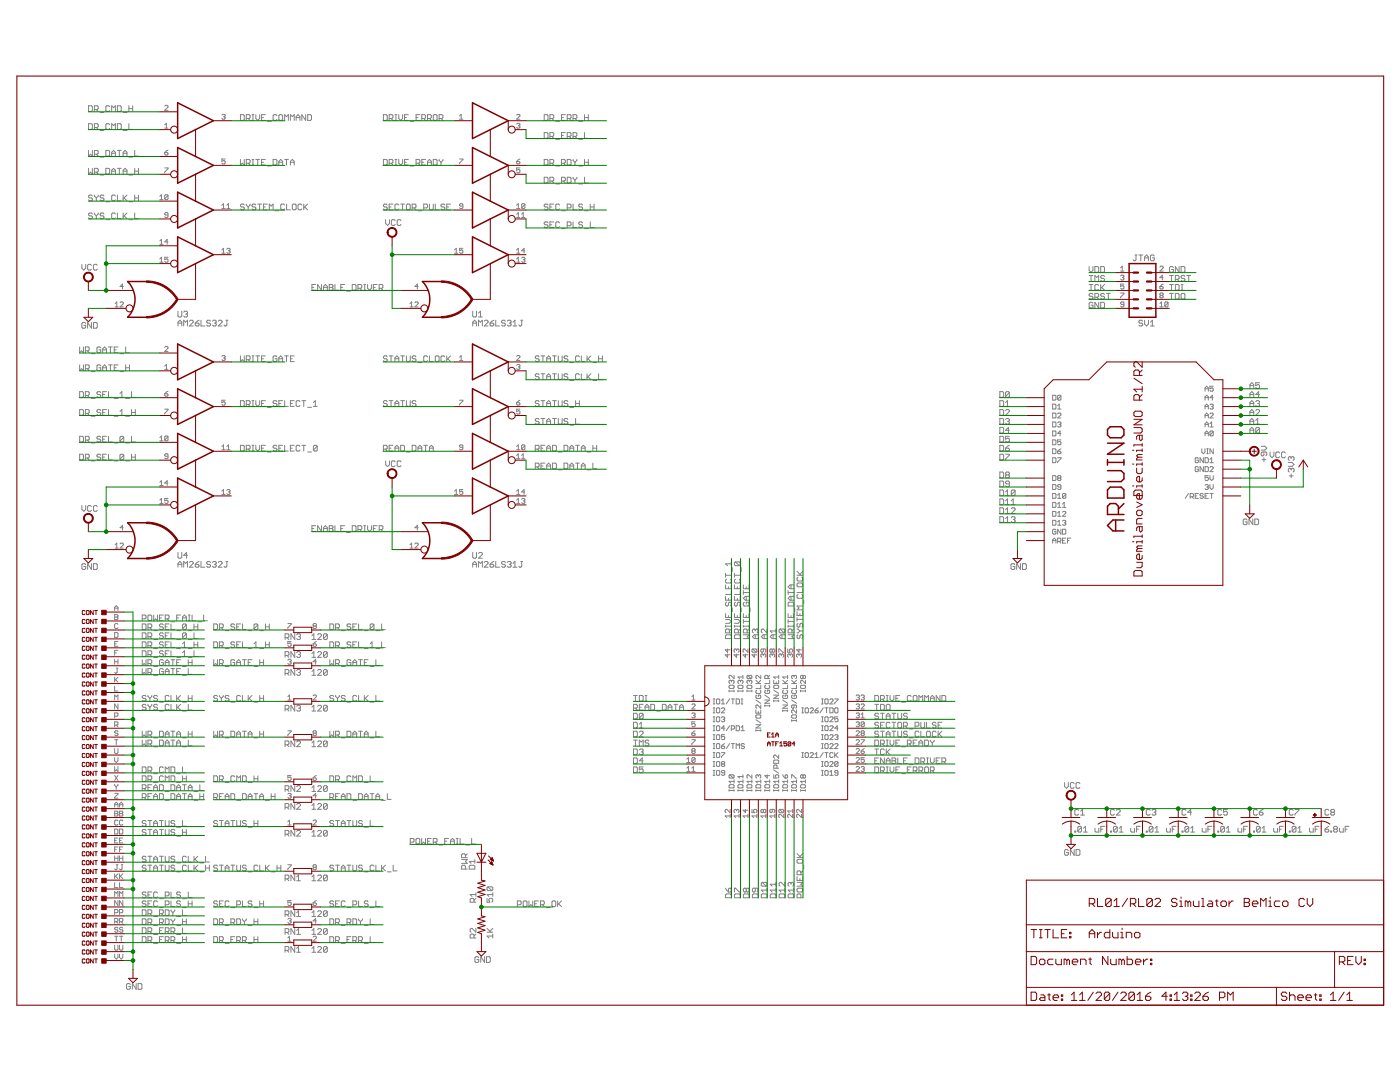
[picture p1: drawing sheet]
<svg xmlns="http://www.w3.org/2000/svg" width="279mm" height="216mm" viewBox="0 0 279 216" stroke-linecap="round" stroke-linejoin="round" font-family="sans-serif">
<g fill="none" stroke="#808080" stroke-width=".2">
<path d="M17.7 21.1h.5l.2 .2v.8l-.2 .1h-.5zM17.7 24.7h.5l.2 .2v.7l-.2 .2h-.5zM17.7 30v1.2l.4-.4 .3 .4v-1.2M17.7 33.6v1.1l.4-.3 .3 .3v-1.1M18.4 39.1l-.2-.2h-.3l-.2 .2 .2 .4h.3l.2 .2-.2 .4h-.3l-.2-.2M18.8 25.4h.6l.2-.1v-.4l-.2-.2h-.6v1.1M18.8 30.8h.6l.2-.2v-.4l-.2-.2h-.6v1.2M18.8 21.9h.6l.2-.2v-.4l-.2-.2h-.6v1.1M18.8 34.4h.6l.2-.2v-.4l-.2-.2h-.6v1.1M18.8 38.9v.2l.4 .4M19.2 30.8l.4 .4M19.2 21.9l.4 .3"/>
<path d="M19.2 25.4l.4 .4M19.2 34.4l.4 .3M19.2 39.5v.6M19.6 38.9v.2l-.4 .4M20 22.4h.7M20 26h.7M20 31.3h.7M20 34.9h.7M20.7 39.1l-.1-.2h-.4l-.2 .2 .2 .4h.4l.1 .2-.1 .4h-.4l-.2-.2M21.1 30h.6l.2 .2v.8l-.2 .2h-.6zM21.1 33.6h.6l.2 .2v.7l-.2 .2h-.6zM21.9 24.9l-.2-.2h-.4l-.2 .2v.7l.2 .2h.4l.2-.2"/>
<path d="M21.9 21.3l-.2-.2h-.4l-.2 .2v.8l.2 .1h.4l.2-.1M22.3 22.2v-1.1l.4 .4 .3-.4v1.1M22.3 25.8v-1.1l.4 .4 .3-.4v1.1M22.3 31.2v-.8l.4-.4 .3 .4v.8M22.3 34.7v-.7l.4-.4 .3 .4v.7M22.3 30.6h.7M22.3 34.2h.7M23 39.1l-.1-.2h-.4l-.2 .2v.8l.2 .2h.4l.1-.2M23.4 21.1h.6l.2 .2v.8l-.2 .1h-.6zM23.4 24.7h.6l.2 .2v.7l-.2 .2h-.6zM23.4 38.9v1.2h.8M23.4 30h.8"/>
<path d="M23.4 33.6h.8M23.8 30v1.2M23.8 33.6v1.1M24.6 31.2v-.8l.4-.4 .3 .4v.8M24.6 34.7v-.7l.4-.4 .3 .4v.7M24.6 38.9v1.2M24.6 22.4h.7M24.6 26h.7M24.6 30.6h.7M24.6 34.2h.7M24.8 39.5l.5 .6M25.3 38.9l-.7 .8"/>
<path d="M25.7 21.1v1.1M25.7 24.7v1.1h.8M25.7 21.7h.8M25.7 31.3h.8M25.7 34.9h.8M26.5 21.1v1.1M26.9 30v1.2h.7M26.9 33.6v1.1M26.9 38.9v1.2M26.9 34.2h.7M26.9 39.5h.7M27.6 33.6v1.1"/>
<path d="M27.6 38.9v1.2M31.9 39.2l.3-.3v.9M31.9 39.8h.7M32.9 33.5h.6l-.6 1M32.9 25.6h.6M32.9 30.4h.5l.1 .4-.1 .1h-.4l-.1-.1zM32.9 21.2l.1-.2h.4l.1 .2v.2l-.6 .6h.6M32.9 24.9l.3-.3v1M33.5 30l-.6 .4M33.5 39l-.1-.1-.5 .1v.7M33.5 39v.7l-.1 .1h-.4l-.1-.1M33.5 39l-.6 .7"/>
<path d="M44.3 23l.5-.2 .1 .2-.1 .3M44.6 23.3h.2M44.8 23.3l.1 .2-.1 .3h-.4l-.1-.2M44.9 31.7h-.6v.5l.3-.2 .3 .2v.3l-.1 .2h-.4l-.1-.2M48 22.9h.6l.1 .2v.7l-.1 .2h-.6zM48 31.8v1.1l.4-.3 .3 .3v-1.1M49.1 23.6h.6l.2-.1v-.4l-.2-.2h-.6v1.1M49.1 32.6h.6l.2-.2v-.4l-.2-.2h-.6v1.1M49.5 23.6l.4 .4M49.5 32.6l.4 .3M50.3 24h.4M50.3 22.9h.4"/>
<path d="M50.3 32.9h.4M50.3 31.8h.4M50.5 22.9v1.1M50.5 31.8v1.1M51.1 31.8h.7M51.1 22.9v.7l.3 .4 .4-.4v-.7M51.4 31.8v1.1M52.2 23.5h.4M52.2 32.4h.4M53 22.9h-.8v1.1h.8M53 31.8h-.8v1.1h.8M53.4 24.2h.7"/>
<path d="M53.4 33.1h.7M54.5 31.8h.6l.2 .2v.8l-.2 .1h-.6zM55.3 23.1l-.2-.2h-.4l-.2 .2v.7l.2 .2h.4l.2-.2M55.6 32.9v-.7l.4-.4 .4 .4v.7M55.6 23.1l.2-.2h.4l.2 .2v.7l-.2 .2h-.4l-.2-.2zM55.6 32.4h.8M56.8 31.8h.8M56.8 24v-1.1l.4 .4 .4-.4v1.1M57.2 31.8v1.1M58 32.9v-.7l.3-.4 .4 .4v.7M58 32.4h.7M58 24v-1.1l.3 .4 .4-.4v1.1"/>
<path d="M59.1 23.5h.8M59.1 24v-.7l.4-.4 .4 .4v.7M61 22.9v1.1l-.8-1.1v1.1M61.4 22.9h.6l.2 .2v.7l-.2 .2h-.6zM76.5 22.9h.6l.2 .2v.7l-.2 .2h-.6zM76.5 31.8h.6l.2 .2v.8l-.2 .1h-.6zM77.7 23.6h.5l.2-.1v-.4l-.2-.2h-.5v1.1M77.7 32.6h.5l.2-.2v-.4l-.2-.2h-.5v1.1M78 32.6l.4 .3M78 23.6l.4 .4M78.8 24h.4M78.8 22.9h.4"/>
<path d="M78.8 32.9h.4M78.8 31.8h.4M79 22.9v1.1M79 31.8v1.1M79.6 22.9v.7l.4 .4 .3-.4v-.7M79.6 31.8v.8l.4 .3 .3-.3v-.8M80.7 23.5h.4M80.7 32.4h.4M81.5 22.9h-.8v1.1h.8M81.5 31.8h-.8v1.1h.8M81.9 24.2h.7M81.9 33.1h.7"/>
<path d="M83 32.6h.6l.2-.2v-.4l-.2-.2h-.6v1.1M83 23.5h.4M83.4 32.6l.4 .3M83.8 22.9h-.8v1.1h.8M84.2 23.6h.6l.1-.1v-.4l-.1-.2h-.6v1.1M84.2 32.4h.4M84.6 23.6l.3 .4M84.9 31.8h-.7v1.1h.7M85.3 23.6h.6l.2-.1v-.4l-.2-.2h-.6v1.1M85.3 32.4h.8M85.3 32.9v-.7l.4-.4 .4 .4v.7M85.7 23.6l.4 .4"/>
<path d="M86.5 31.8h.5l.2 .2v.8l-.2 .1h-.5zM86.7 22.9h.3l.2 .2v.7l-.2 .2h-.3l-.2-.2v-.7zM87.6 23.6h.6l.2-.1v-.4l-.2-.2h-.6v1.1M87.6 31.8v.2l.4 .4M88 32.4v.5M88 23.6l.4 .4M88.4 31.8v.2l-.4 .4M91.7 31.7h.7l-.7 1M91.7 23.1l.3-.3v1M91.7 23.8h.7M103.1 32.2h.5l.2 .3-.2 .2h-.3l-.2-.2zM103.1 23l.2-.2 .5 .2v.1l-.7 .7h.7"/>
<path d="M103.1 24.8l.2-.2h.3l.2 .2-.2 .3M103.4 25.1h.2M103.6 25.1l.2 .2-.2 .3-.5-.2M103.8 31.7l-.7 .5M103.8 33.5h-.7v.5l.5-.2 .2 .2v.3l-.2 .2-.5-.2M108.6 31.8h.6l.2 .2v.8l-.2 .1h-.6zM108.6 22.9h.6l.2 .2v.7l-.2 .2h-.6zM108.6 26.5h.6l.2 .1v.8l-.2 .2h-.6zM108.6 35.4h.6l.2 .2v.7l-.2 .2h-.6zM109.7 32.6h.6l.2-.2v-.4l-.2-.2h-.6v1.1M109.7 23.6h.6l.2-.1v-.4l-.2-.2h-.6v1.1M109.7 27.2h.6l.2-.2v-.4l-.2-.1h-.6v1.1"/>
<path d="M109.7 36.1h.6l.2-.2v-.3l-.2-.2h-.6v1.1M110.1 23.6l.4 .4M110.1 27.2l.4 .4M110.1 32.6l.4 .3M110.1 36.1l.4 .4M110.9 24.2h.8M110.9 27.8h.8M110.9 33.1h.8M110.9 36.7h.8M112.1 32.6h.5l.2-.2v-.4l-.2-.2h-.5v1.1M112.1 36.1h.5l.2-.2v-.3l-.2-.2h-.5v1.1M112.1 23.5h.3"/>
<path d="M112.1 27h.3M112.4 32.6l.4 .3M112.4 36.1l.4 .4M112.8 22.9h-.7v1.1h.7M112.8 26.5h-.7v1.1h.7M113.2 27.2h.6l.2-.2v-.4l-.2-.1h-.6v1.1M113.2 23.6h.6l.2-.1v-.4l-.2-.2h-.6v1.1M113.2 31.8h.6l.2 .2v.8l-.2 .1h-.6zM113.2 35.4h.6l.2 .2v.7l-.2 .2h-.6zM113.6 23.6l.4 .4M113.6 27.2l.4 .4M114.4 27.2h.5l.2-.2v-.4l-.2-.1h-.5v1.1"/>
<path d="M114.4 23.6h.5l.2-.1v-.4l-.2-.2h-.5v1.1M114.4 31.8v.2l.3 .4M114.4 35.4v.2l.3 .3M114.7 23.6l.4 .4M114.7 27.2l.4 .4M114.7 32.4v.5M114.7 35.9v.6M115.1 31.8v.2l-.4 .4M115.1 35.4v.2l-.4 .3M115.5 24.2h.8M115.5 27.8h.8M115.5 33.1h.8"/>
<path d="M115.5 36.7h.8M116.6 23.5h.8M116.6 22.9v1.1M116.6 26.5v1.1h.8M116.6 31.8v1.1M116.6 35.4v1.1h.8M116.6 32.4h.8M117.4 22.9v1.1M117.4 31.8v1.1M16.3 52.7v.8l.4 .4 .4-.4v-.8M18.2 52.9l-.1-.2h-.4l-.2 .2v.8l.2 .2h.4l.1-.2M18.4 42.7l-.2-.2h-.3l-.2 .2 .2 .4h.3l.2 .2-.2 .3h-.3l-.2-.1"/>
<path d="M18.8 42.5v.2l.4 .4M19.2 43.1v.5M19.4 52.9l-.2-.2h-.4l-.2 .2v.8l.2 .2h.4l.2-.2M19.6 42.5v.2l-.4 .4M20.7 42.7l-.1-.2h-.4l-.2 .2 .2 .4h.4l.1 .2-.1 .3h-.4l-.2-.1M21.1 43.8h.8M21.1 40.3h.8M23 42.7l-.1-.2h-.4l-.2 .2v.8l.2 .1h.4l.1-.1M23.4 42.5v1.1h.8M24.6 42.5v1.1M24.6 57.2h-.6l.4-.5v1M24.8 43.1l.5 .5"/>
<path d="M25.3 42.5l-.7 .8M25.7 43.8h.8M25.7 40.3h.8M26.9 42.5v1.1h.7M31.9 52.3h.7M31.9 48.1l.3-.3v.9M31.9 51.7l.3-.4v1M31.9 48.7h.7M33.5 42.9h-.5l-.1-.1 .1-.4h.4l.1 .2v.6l-.1 .2-.5-.2M33.5 51.3h-.6v.5l.5-.1 .1 .1v.4l-.1 .1h-.4l-.1-.1M33.5 48.3h-.6l.5-.5v.9M44.3 41.6h.6"/>
<path d="M44.3 50.5h.6M44.3 41l.3-.4v1M44.3 49.9l.3-.3v.9M45.3 41.6h.6M45.3 49.7l.1-.1h.3l.2 .1-.2 .3M45.3 41l.3-.4v1M45.6 50h.1M45.7 50l.2 .2-.2 .3-.4-.1M48.7 40.9l-.1-.2h-.4l-.2 .4 .2 .2h.4l.1 .4-.1 .2h-.4l-.2-.2M49.1 40.7v.2l.4 .4M49.5 41.3v.6M49.9 40.7v.2l-.4 .4"/>
<path d="M51.1 40.9l-.2-.2h-.4l-.2 .4 .2 .2h.4l.2 .4-.2 .2h-.4l-.2-.2M51.4 40.7h.8M51.8 40.7v1.2M52.6 41.3h.4M53.3 40.7h-.7v1.2h.7M53.7 41.9v-1.2l.4 .4 .4-.4v1.2M54.9 42.1h.7M56.8 40.9l-.2-.2h-.4l-.2 .2v.8l.2 .2h.4l.2-.2M57.2 40.7v1.2h.8M58.5 40.7h.4l.2 .2v.8l-.2 .2h-.4l-.2-.2v-.8zM60.2 40.9l-.2-.2h-.3l-.2 .2v.8l.2 .2h.3l.2-.2M60.6 40.7v1.2"/>
<path d="M60.8 41.3l.6 .6M61.4 40.7l-.8 .8M62.3 57.3h.3M63 56.8h-.7v1.1h.7M64.2 56.8v1.1l-.8-1.1v1.1M64.6 57.9v-.8l.3-.3 .4 .3v.8M64.6 57.3h.7M65.7 56.8h.6l.2 .2-.2 .3 .2 .4-.2 .2h-.6zM65.7 57.3h.6M66.8 56.8v1.1h.8M68 57.3h.4M68.8 56.8h-.8v1.1h.8"/>
<path d="M69.2 58.1h.7M70.3 56.8h.6l.2 .2v.7l-.2 .2h-.6zM71.4 57.5h.6l.2-.2v-.3l-.2-.2h-.6v1.1M71.8 57.5l.4 .4M72.6 56.8h.4M72.6 57.9h.4M72.8 56.8v1.1M73.4 56.8v.7l.3 .4 .4-.4v-.7M74.5 57.3h.4M75.3 56.8h-.8v1.1h.8M75.7 57.5h.5l.2-.2v-.3l-.2-.2h-.5v1.1M76 57.5l.4 .4"/>
<path d="M77 43.8v.8l.3 .4 .4-.4v-.8M77.3 40.9l-.2-.2h-.4l-.2 .2 .2 .4h.4l.2 .2-.2 .4h-.4l-.2-.2M77.7 41.3h.3M78.4 40.7h-.7v1.2h.7M78.9 44l-.2-.2h-.4l-.2 .2v.8l.2 .2h.4l.2-.2M79.6 40.9l-.2-.2h-.4l-.2 .2v.8l.2 .2h.4l.2-.2M80 40.7h.7M80 44l-.2-.2h-.3l-.2 .2v.8l.2 .2h.3l.2-.2M80.3 40.7v1.2M81.3 40.7h.4l.2 .2v.8l-.2 .2h-.4l-.2-.2v-.8zM82.3 41.5h.5l.2-.2v-.4l-.2-.2h-.5v1.2M82.6 41.5l.4 .4"/>
<path d="M83.4 42.1h.8M83.5 57.2h-.7l.5-.5v1M84.6 41.5h.5l.2-.2v-.4l-.2-.2h-.5v1.2M85.7 40.7v1l.2 .2h.4l.2-.2v-1M86.9 40.7v1.2h.7M88.8 40.9l-.2-.2h-.4l-.2 .2 .2 .4h.4l.2 .2-.2 .4h-.4l-.2-.2M89.2 41.3h.3M89.9 40.7h-.7v1.2h.7M90.7 49.9l.4-.3v.9M90.7 50.5h.7M92.4 41.1h-.5l-.2-.1 .2-.4h.3l.2 .2v.7l-.2 .1-.5-.1M92.4 49.6h-.7v.4l.5-.1 .2 .1v.4l-.2 .1-.5-.1"/>
<path d="M103.1 41.6h.7M103.1 41l.3-.4v1M103.1 42.8l.3-.4v1M103.1 49.9l.3-.3v.9M103.1 51.7l.3-.4v1M103.1 43.4h.7M103.1 50.5h.7M103.1 52.3h.7M104.1 51.5l.2-.2h.3l.2 .2-.2 .3M104.1 43.4h.7M104.1 42.8l.3-.4v1M104.4 51.8h.2"/>
<path d="M104.6 51.8l.2 .2-.2 .3h-.3l-.2-.1M104.8 40.8v.7l-.2 .1-.5-.1M104.8 40.8l-.2-.2h-.3l-.2 .2v.7M104.8 40.8l-.7 .7M104.8 50h-.7l.5-.4v.9M109.4 44.5l-.2-.2h-.4l-.2 .4 .2 .2h.4l.2 .3-.2 .2h-.4l-.2-.2M109.4 40.9l-.2-.2h-.4l-.2 .4 .2 .2h.4l.2 .4-.2 .2h-.4l-.2-.2M109.7 41.3h.4M109.7 44.9h.4M110.5 40.7h-.8v1.2h.8M110.5 44.3h-.8v1.1h.8M111.7 44.5l-.2-.2h-.4l-.2 .2v.7l.2 .2h.4l.2-.2"/>
<path d="M111.7 40.9l-.2-.2h-.4l-.2 .2v.8l.2 .2h.4l.2-.2M112.1 42.1h.7M112.1 45.6h.7M113.2 41.5h.6l.2-.2v-.4l-.2-.2h-.6v1.2M113.2 45h.6l.2-.1v-.4l-.2-.2h-.6v1.1M114.4 40.7v1.2h.7M114.4 44.3v1.1h.7M116.3 44.5l-.2-.2h-.4l-.2 .2 .2 .4h.4l.2 .1-.2 .4h-.4l-.2-.2M116.3 40.9l-.2-.2h-.4l-.2 .2 .2 .4h.4l.2 .2-.2 .4h-.4l-.2-.2M116.6 42.1h.8M116.6 45.6h.8M117.8 41.3h.8"/>
<path d="M117.8 40.7v1.2M117.8 44.3v1.1h.8M118.6 40.7v1.2M217.4 53.2v.8l.3 .3 .4-.3v-.8M217.4 56.8h.7M217.4 55h.7M217.7 55v1.1M217.7 56.8v1.1M218.1 58.7l-.2-.2h-.3l-.2 .4 .2 .2h.3l.2 .4-.2 .2h-.3l-.2-.2M218.5 53.2h.6l.2 .2v.7l-.2 .2h-.6zM218.5 56.1v-1.1l.4 .4 .4-.4v1.1M218.5 59.3h.6l.2-.2v-.4l-.2-.2h-.6v1.2"/>
<path d="M218.9 59.3l.4 .4M219.3 57l-.2-.2h-.4l-.2 .2v.7l.2 .2h.4l.2-.2M219.7 53.2h.5l.2 .2v.7l-.2 .2h-.5zM219.7 56.8v1.1M219.9 57.3l.5 .6M220.4 55.2l-.2-.2h-.3l-.2 .2 .2 .3h.3l.2 .2-.2 .4h-.3l-.2-.2M220.4 58.7l-.2-.2h-.3l-.2 .2 .2 .4h.3l.2 .2-.2 .4h-.3l-.2-.2M220.4 56.8l-.7 .7M220.8 58.5h.8M221.2 58.5v1.2M223.6 53.4l.4-.3v1M223.6 54.1h.7"/>
<path d="M223.6 55.1l.5-.2 .2 .2-.2 .3M223.6 58.5h.7l-.7 .9M224 55.4h.1M224.1 55.4l.2 .2-.2 .3h-.3l-.2-.2M224.3 56.7h-.7v.5l.5-.2 .2 .2v.3l-.2 .2-.5-.2M226.5 50.9h.4M226.7 50.9v.9l-.2 .2-.4-.2M227.3 50.9h.7M227.7 50.9v1.1M228.4 52v-.7l.4-.4 .4 .4v.7M228.4 51.5h.8M230.4 51.1l-.2-.2h-.4l-.2 .2v.7l.2 .2h.4l.2-.2v-.3h-.4"/>
<path d="M231.5 57.2h.5l.1 .3-.5 .2-.1-.2zM231.5 53.3l.1-.2h.4l.1 .2v.1l-.6 .7h.6M231.6 58.9l-.1-.1 .1-.3h.4l.1 .1-.1 .3M231.6 58.9l-.1 .2 .1 .3 .5-.1-.1-.4M231.6 58.9h.4M232.1 55.4h-.6l.5-.5v1M232.1 56.7l-.6 .5M233.4 56.8h.8M233.4 58.5h.8M233.4 55h.8M233.8 55v1.1M233.8 56.8v1.1"/>
<path d="M233.8 58.5v1.2M234.2 53.4l-.2-.2h-.4l-.2 .2v.7l.2 .2h.4l.2-.2v-.3h-.4M234.6 56.8h.5l.2 .2v.7l-.2 .2h-.5zM234.6 55.7h.5l.2-.2v-.3l-.2-.2h-.5v1.1M234.6 58.5h.5l.2 .2v.8l-.2 .2h-.5zM234.9 55.7l.4 .4M235.3 53.2v1.1l-.7-1.1v1.1M235.7 53.2h.6l.2 .2v.7l-.2 .2h-.6zM235.7 58.7l.2-.2h.4l.2 .2v.8l-.2 .2h-.4l-.2-.2zM235.7 56.8h.4M235.7 57.9h.4M235.9 56.8v1.1"/>
<path d="M236.5 55.2l-.2-.2h-.4l-.2 .2 .2 .3h.4l.2 .2-.2 .4h-.4l-.2-.2M236.9 55h.7M237.2 55v1.1M15.9 78.1h.6l.2 .2v.8l-.2 .2h-.6zM15.9 69.2v1.2l.4-.4 .4 .4v-1.2M15.9 72.8v1.2l.4-.4 .4 .4v-1.2M17 70h.6l.2-.2v-.4l-.2-.2h-.6v1.2M17 73.6h.6l.2-.2v-.4l-.2-.2h-.6v1.2M17 78.9h.6l.2-.2v-.4l-.2-.2h-.6v1.2M17.1 64.5l-.2-.2h-.4l-.2 .2v.8l.2 .2h.4l.2-.2v-.4h-.4M17.4 78.9l.4 .4M17.4 70l.4 .4"/>
<path d="M17.4 73.6l.4 .4M18.2 70.6h.8M18.2 74.1h.8M18.2 79.5h.8M18.2 64.3v1.2l-.7-1.2v1.2M18.6 64.3h.6l.2 .2v.8l-.2 .2h-.6zM20.1 69.4l-.2-.2h-.4l-.2 .2v.8l.2 .2h.4l.2-.2v-.4h-.4M20.1 73l-.2-.2h-.4l-.2 .2v.8l.2 .2h.4l.2-.2v-.4h-.4M20.1 78.3l-.2-.2h-.4l-.2 .4 .2 .2h.4l.2 .4-.2 .2h-.4l-.2-.2M20.5 69.8h.8M20.5 70.4v-.8l.4-.4 .4 .4v.8M20.5 74v-.8l.4-.4 .4 .4v.8"/>
<path d="M20.5 73.4h.8M20.5 78.7h.4M21.3 78.1h-.8v1.2h.8M21.7 69.2h.7M21.7 72.8h.7M21.7 78.1v1.2h.7M22 69.2v1.2M22 72.8v1.2M22.8 69.8h.4M22.8 73.4h.4M22.8 79.5h.8M23 61.2h.6"/>
<path d="M23 60.6l.3-.4v1M23.6 69.2h-.8v1.2h.8M23.6 72.8h-.8v1.2h.8M23.9 70.6h.8M23.9 74.1h.8M23.9 79.3h.8M23.9 78.5l.4-.4v1.2M24 60.4l.1-.2h.3l.2 .2v.2l-.6 .6h.6M25.1 69.2v1.2h.7M25.1 72.8v1.2M25.1 73.4h.7M25.1 79.5h.7"/>
<path d="M25.8 72.8v1.2M26.2 78.1v1.2h.8M32.9 73.7h.6M32.9 78.6h.5l.1 .3-.1 .2h-.4l-.1-.2zM32.9 69.3l.1-.1h.4l.1 .1v.2l-.6 .6h.6M32.9 73l.3-.3v1M33.5 78.1l-.6 .5M35.5 64.5h.8M35.5 62.1v1l.2 .1h.4l.2-.1v-1M35.5 65v-.7l.4-.4 .4 .4v.7M36.7 65v-1.1l.3 .4 .4-.4v1.1M36.7 62.3l.2-.2h.3l.2 .2-.2 .4"/>
<path d="M37 62.7h.2M37.2 62.7l.2 .2-.2 .3h-.3l-.2-.1M37.8 64.1l.2-.2h.4l.2 .2v.2l-.8 .7h.8M39 64.5h.5l.2 .4-.2 .1h-.3l-.2-.1zM39.7 63.9l-.7 .6M40.1 63.9v1.1h.8M42 64.1l-.2-.2h-.4l-.1 .2 .1 .4h.4l.2 .2-.2 .3h-.4l-.1-.1M42.4 64.1l.2-.2h.4l.2 .2-.2 .4M42.8 64.5h.2M43 64.5l.2 .2-.2 .3h-.4l-.2-.1M43.6 64.1l.2-.2h.3l.2 .2v.2l-.7 .7h.7M44.3 71.1l.5-.1 .1 .1-.1 .3"/>
<path d="M44.6 71.4h.2M44.8 71.4l.1 .2-.1 .3h-.4l-.1-.1M44.9 79.9h-.6v.4l.5-.1 .1 .1v.4l-.1 .1h-.4l-.1-.1M45.1 63.9h.4M45.3 63.9v1l-.2 .1-.4-.1M48 71v1.2l.4-.4 .3 .4v-1.2M48 79.9h.6l.1 .2v.8l-.1 .2h-.6zM49.1 71.8h.6l.2-.2v-.4l-.2-.2h-.6v1.2M49.5 71.8l.4 .4M50.3 71h.4M50.3 72.2h.4M50.3 79.9h.4"/>
<path d="M50.5 71v1.2M50.5 79.9v1.2M51.1 79.9v.8l.3 .4 .4-.4v-.8M51.1 71h.7M51.4 71v1.2M52.2 71.6h.4M53 71h-.8v1.2h.8M53 79.9h-.8v1.2h.8M53.4 72.3h.7M55.3 71.2l-.2-.2h-.4l-.2 .2v.8l.2 .2h.4l.2-.2v-.4h-.4M55.6 71.6h.8M55.6 72.2v-.8l.4-.4 .4 .4v.8"/>
<path d="M56.4 79.9h-.8v1.2h.8M56.8 71h.8M56.8 79.9v1.2h.8M57.2 71v1.2M58 71.6h.3M58.7 71h-.7v1.2h.7M58.7 79.9h-.7v1.2h.7M60.2 79.9h.8M60.6 79.9v1.2M77.3 71.2l-.2-.2h-.4l-.2 .4 .2 .2h.4l.2 .4-.2 .2h-.4l-.2-.2M77.7 71h.7M77.7 79.9h.7"/>
<path d="M78 71v1.2M78 79.9v1.2M78.8 71.6h.8M78.8 72.2v-.8l.4-.4 .4 .4v.8M80 71h.7M80 79.9h.7M80.3 71v1.2M80.3 79.9v1.2M81.1 79.9v1l.2 .2h.4l.2-.2v-1M81.1 71v1l.2 .2h.4l.2-.2v-1M81.8 60.6l.3-.4v1M81.8 61.2h.7"/>
<path d="M82.8 60.4l.2-.2h.3l.2 .2v.2l-.7 .6h.7M83 71.2l-.2-.2h-.4l-.1 .4 .1 .2h.4l.2 .4-.2 .2h-.4l-.1-.2M83.4 72.3h.8M85.3 71.2l-.2-.2h-.3l-.2 .2v.8l.2 .2h.3l.2-.2M85.7 71v1.2h.8M86.9 71.2l.2-.2h.3l.2 .2v.8l-.2 .2h-.3l-.2-.2zM88.8 71.2l-.2-.2h-.4l-.2 .2v.8l.2 .2h.4l.2-.2M89.2 71v1.2M89.3 71.6l.6 .6M89.9 71l-.7 .8M91.7 79.9h.7l-.7 .9M91.7 71.3l.3-.3v.9"/>
<path d="M91.7 71.9h.7M94.3 62.1v1l.2 .1h.4l.2-.1v-1M94.3 65v-.7l.4-.4 .4 .4v.7M94.3 64.5h.8M95.5 65v-1.1l.4 .4 .4-.4v1.1M95.5 63.2h.8M95.5 62.5l.4-.4v1.1M96.6 64.1l.2-.2h.4l.2 .2v.2l-.8 .7h.8M97.8 64.5h.6l.2 .4-.2 .1h-.4l-.2-.1zM98.6 63.9l-.8 .6M98.9 63.9v1.1h.8M100.9 64.1l-.2-.2h-.4l-.2 .2 .2 .4h.4l.2 .2-.2 .3h-.4l-.2-.1"/>
<path d="M101.2 64.1l.2-.2h.4l.2 .2-.2 .4M101.6 64.5h.2M101.8 64.5l.2 .2-.2 .3h-.4l-.2-.1M102.4 65h.7M102.4 64.3l.4-.4v1.1M103.1 72.9l.2-.2h.3l.2 .2-.2 .3M103.1 71.1l.2-.1 .5 .1v.2l-.7 .6h.7M103.4 73.2h.2M103.6 73.2l.2 .2-.2 .3-.5-.1M103.8 79.9l-.7 .4M103.9 63.9h.4M104.1 63.9v1l-.2 .1-.4-.1"/>
<path d="M107.6 71.2l-.2-.2h-.4l-.2 .4 .2 .2h.4l.2 .4-.2 .2h-.4l-.2-.2M107.6 74.8l-.2-.2h-.4l-.2 .2 .2 .4h.4l.2 .2-.2 .3h-.4l-.2-.2M108 71h.7M108 74.6h.7M108 79.9h.7M108.4 71v1.2M108.4 74.6v1.1M108.4 79.9v1.2M109.1 75.7v-.7l.4-.4 .4 .4v.7M109.1 71.6h.8M109.1 72.2v-.8l.4-.4 .4 .4v.8M109.1 75.2h.8"/>
<path d="M110.3 71h.7M110.3 74.6h.7M110.3 79.9h.7M110.7 71v1.2M110.7 74.6v1.1M110.7 79.9v1.2M111.4 71v1l.2 .2h.4l.2-.2v-1M111.4 74.6v.9l.2 .2h.4l.2-.2v-.9M111.4 79.9v1l.2 .2h.4l.2-.2v-1M113.3 74.8l-.2-.2h-.3l-.2 .2 .2 .4h.3l.2 .2-.2 .3h-.3l-.2-.2M113.3 71.2l-.2-.2h-.3l-.2 .4 .2 .2h.3l.2 .4-.2 .2h-.3l-.2-.2M113.7 72.3h.8"/>
<path d="M113.7 75.9h.8M114.9 79.9v1.2M115.6 74.8l-.2-.2h-.3l-.2 .2v.7l.2 .2h.3l.2-.2M115.6 71.2l-.2-.2h-.3l-.2 .2v.8l.2 .2h.3l.2-.2M115.6 79.9v1.2M116 71v1.2h.8M116 74.6v1.1h.8M117.2 71v1.2M117.2 74.6v1.1M117.3 71.6l.6 .6M117.3 75.2l.6 .5M117.9 71l-.7 .8"/>
<path d="M117.9 74.6l-.7 .8M118.3 72.3h.8M118.3 75.9h.8M119.5 71.6h.7M119.5 71v1.2M119.5 74.6v1.1h.7M120.2 71v1.2M199.5 79.9h.6l.2 .2v.8l-.2 .2h-.6zM199.5 78.1h.6l.2 .2v.8l-.2 .2h-.6zM201.4 78.3v.8l-.1 .2h-.4l-.2-.2M201.4 78.3l-.1-.2h-.4l-.2 .2v.8M201.4 78.3l-.7 .8"/>
<path d="M210.1 78.9h.5l.1 .1v.7l-.1 .1h-.5zM211.7 79v.7l-.1 .1h-.4l-.1-.1M211.7 79l-.5-.1-.1 .1v.7M211.7 79l-.6 .7M218.1 60.5l-.2-.2h-.3l-.2 .2v.8l.2 .2h.3l.2-.2v-.4h-.4M219.3 60.3v1.2l-.8-1.2v1.2M219.7 60.3h.5l.2 .2v.8l-.2 .2h-.5zM224.3 60.7h-.5l-.2-.1 .2-.4h.3l.2 .2v.7l-.2 .1h-.3l-.2-.1M228 64.1l-.1-.2h-.4l-.2 .2 .2 .4h.4l.1 .2-.1 .3h-.4l-.2-.1M228.4 63.9v.8l.4 .3 .4-.3v-.8M229.6 65h.8M229.6 64.3l.4-.4v1.1"/>
<path d="M231.5 61.2h.6M231.5 60.6l.3-.4v1M233.1 60.4v.7l-.1 .1h-.4l-.1-.1M233.1 60.4l-.1-.2h-.4l-.1 .2v.7M233.1 60.4l-.6 .7M240.5 78.1v-.7l.3-.3 .4 .3v.7M240.5 79.8v-.6l.3-.3 .4 .3v.6M240.5 77.6h.7M240.5 79.4h.7M242.1 77.1h-.6v.5l.5-.2 .1 .2v.3l-.1 .2h-.4l-.1-.2M242.1 79.4h-.6l.5-.5v.9M249.4 77.5v-.7l.4-.4 .4 .4v.7"/>
<path d="M249.4 78.7h.8M249.4 79.3v-.8l.4-.4 .4 .4v.8M249.4 76.9h.8M251.4 78.7h-.8l.6-.6v1.2M251.4 76.4h-.8v.5l.4-.1 .4 .1v.4l-.2 .2h-.4l-.2-.2M15.9 81.7h.6l.2 .2v.8l-.2 .2h-.6zM15.9 90.6h.6l.2 .2v.8l-.2 .2h-.6zM15.9 87.1h.6l.2 .1v.8l-.2 .2h-.6zM17 87.8h.6l.2-.2v-.4l-.2-.1h-.6v1.1M17 82.5h.6l.2-.2v-.4l-.2-.2h-.6v1.2M17 91.4h.6l.2-.2v-.4l-.2-.2h-.6v1.2M17.4 82.5l.4 .4"/>
<path d="M17.4 91.4l.4 .4M17.4 87.8l.4 .4M18.2 92h.8M18.2 83.1h.8M18.2 88.4h.8M20.1 90.8l-.2-.2h-.4l-.2 .2 .2 .4h.4l.2 .2-.2 .4h-.4l-.2-.2M20.1 81.9l-.2-.2h-.4l-.2 .4 .2 .2h.4l.2 .4-.2 .2h-.4l-.2-.2M20.1 87.2l-.2-.1h-.4l-.2 .1 .2 .4h.4l.2 .2-.2 .4h-.4l-.2-.2M20.5 91.2h.4M20.5 82.3h.4M20.5 87.6h.4M21.3 90.6h-.8v1.2h.8"/>
<path d="M21.3 81.7h-.8v1.2h.8M21.3 87.1h-.8v1.1h.8M21.7 90.6v1.2h.7M21.7 81.7v1.2h.7M21.7 87.1v1.1h.7M22.8 92h.8M22.8 83.1h.8M22.8 88.4h.8M23.9 82.1l.4-.4v1.2M23.9 82.9h.8M24.7 90.8v.8l-.2 .2h-.4l-.2-.2M24.7 90.8l-.2-.2h-.4l-.2 .2v.8"/>
<path d="M24.7 87.2l-.2-.1h-.4l-.2 .1v.8M24.7 87.2v.8l-.2 .2h-.4l-.2-.2M24.7 90.8l-.8 .8M24.7 87.2l-.8 .8M25.1 92h.7M25.1 83.1h.7M25.1 88.4h.7M26.2 81.7v1.2M26.2 87.1v1.1h.8M26.2 90.6v1.2M26.2 91.2h.8M26.2 82.3h.8"/>
<path d="M27 81.7v1.2M27 90.6v1.2M31.9 87.3l.3-.3v1M31.9 96.2l.3-.3v1M31.9 99.8l.3-.3v1M31.9 88h.7M31.9 96.9h.7M32.9 81.6h.6l-.6 1M33.5 91h-.5l-.1-.1 .1-.3h.4l.1 .1v.7l-.1 .1-.5-.1M33.5 99.5h-.6v.4l.3-.1 .3 .1v.4l-.1 .2h-.4l-.1-.2M33.5 87.1l-.1-.1-.5 .1v.7M33.5 87.1v.7l-.1 .2h-.4l-.1-.2"/>
<path d="M33.5 96.4h-.6l.5-.5v1M33.5 87.1l-.6 .7M44.3 89.7h.6M44.3 98.7h.6M44.3 89.1l.3-.3v.9M44.3 98l.3-.3v1M45.3 89.7h.6M45.3 97.9l.1-.2h.3l.2 .2-.2 .3M45.3 89.1l.3-.3v.9M45.6 98.2h.1M45.7 98.2l.2 .1-.2 .4-.4-.2M48 88.9h.6l.1 .1v.8l-.1 .2h-.6z"/>
<path d="M49.1 80.7h.6l.2-.2v-.4l-.2-.2h-.6v1.2M49.1 89.6h.6l.2-.2v-.4l-.2-.1h-.6v1.1M49.5 89.6l.4 .4M49.5 80.7l.4 .4M50.3 81.1h.4M50.3 88.9h.4M50.3 90h.4M50.5 88.9v1.1M51.1 88.9v.7l.3 .4 .4-.4v-.7M52.2 80.5h.4M52.2 89.4h.4M53 88.9h-.8v1.1h.8"/>
<path d="M53.4 90.2h.7M53.4 81.3h.7M55.3 80.1l-.2-.2h-.4l-.2 .2 .2 .4h.4l.2 .2-.2 .4h-.4l-.2-.2M55.3 89l-.2-.1h-.4l-.2 .3 .2 .2h.4l.2 .4-.2 .2h-.4l-.2-.2M55.6 80.5h.4M55.6 89.4h.4M56.4 88.9h-.8v1.1h.8M56.8 88.9v1.1h.8M58 80.5h.3M58 89.4h.3M58.7 88.9h-.7v1.1h.7M59.9 80.1l-.2-.2h-.4l-.2 .2v.8l.2 .2h.4l.2-.2"/>
<path d="M59.9 89l-.2-.1h-.4l-.2 .1v.8l.2 .2h.4l.2-.2M60.2 88.9h.8M60.6 88.9v1.1M61.4 90.2h.8M61.4 81.3h.8M62.5 80.3l.4-.4v1.2M62.5 81.1h.8M63.3 89l-.2-.1h-.4l-.2 .1v.8M63.3 89v.8l-.2 .2h-.4l-.2-.2M63.3 89l-.8 .8M76.5 89.6h.6l.2-.2v-.4l-.2-.1h-.6v1.1M76.9 89.6l.4 .4"/>
<path d="M77 92v.7l.3 .4 .4-.4v-.7M77.3 80.1l-.2-.2h-.4l-.2 .2 .2 .4h.4l.2 .2-.2 .4h-.4l-.2-.2M77.7 89.4h.3M78.4 88.9h-.7v1.1h.7M78.8 90v-.8l.4-.3 .4 .3v.8M78.8 80.5h.8M78.8 89.4h.8M78.8 81.1v-.8l.4-.4 .4 .4v.8M78.9 92.2l-.2-.2h-.4l-.2 .2v.7l.2 .2h.4l.2-.2M80 88.9h.5l.2 .1v.8l-.2 .2h-.5zM80 92.2l-.2-.2h-.3l-.2 .2v.7l.2 .2h.3l.2-.2M81.1 90.2h.8"/>
<path d="M82.3 88.9h.5l.2 .1v.8l-.2 .2h-.5zM83 80.1l-.2-.2h-.4l-.1 .4 .1 .2h.4l.2 .4-.2 .2h-.4l-.1-.2M83.4 89.4h.8M83.4 90v-.8l.4-.3 .4 .3v.8M84.6 88.9h.7M84.9 88.9v1.1M85.7 89.4h.8M85.7 90v-.8l.4-.3 .4 .3v.8M90.7 98l.4-.3v1M90.7 98.7h.7M92.4 89.3h-.5l-.2-.2 .2-.3h.3l.2 .1v.7l-.2 .1-.5-.1M92.4 97.7h-.7v.5l.3-.2 .4 .2v.3l-.2 .2-.5-.2"/>
<path d="M103.1 80.3h.5l.2 .4-.2 .1h-.3l-.2-.1zM103.1 89.1l.3-.3v.9M103.1 90.9l.3-.3v.9M103.1 98l.3-.3v1M103.1 99.8l.3-.3v1M103.1 89.7h.7M103.1 91.5h.7M103.1 98.7h.7M103.8 81.6h-.7v.5l.3-.1 .4 .1v.4l-.2 .1-.5-.1M104.1 99.6l.2-.1h.3l.2 .1-.2 .3M104.1 90.9l.3-.3v.9M104.1 91.5h.7"/>
<path d="M104.4 99.9h.2M104.6 99.9l.2 .2-.2 .4h-.3l-.2-.2M104.8 88.9l-.2-.1h-.3l-.2 .1v.7M104.8 88.9v.7l-.2 .1-.5-.1M104.8 98.2h-.7l.5-.5v1M104.8 88.9l-.7 .7M106.8 93.2h.6l.2-.2v-.4l-.2-.2h-.6v1.2M106.8 89.6h.6l.2-.2v-.4l-.2-.1h-.6v1.1M107.2 89.6l.4 .4M107.2 93.2l.4 .4M107.6 83.7l-.2-.2h-.4l-.2 .2 .2 .4h.4l.2 .2-.2 .3h-.4l-.2-.1M107.6 80.1l-.2-.2h-.4l-.2 .2 .2 .4h.4l.2 .2-.2 .4h-.4l-.2-.2"/>
<path d="M108 83.5h.7M108 89.4h.4M108 93h.4M108.4 83.5v1.1M108.7 88.9h-.7v1.1h.7M108.7 92.4h-.7v1.2h.7M109.1 90v-.8l.4-.3 .4 .3v.8M109.1 84.6v-.7l.4-.4 .4 .4v.7M109.1 81.1v-.8l.4-.4 .4 .4v.8M109.1 93.6v-.8l.4-.4 .4 .4v.8M109.1 84.1h.8M109.1 80.5h.8"/>
<path d="M109.1 89.4h.8M109.1 93h.8M110.3 83.5h.7M110.3 88.9h.5l.2 .1v.8l-.2 .2h-.5zM110.3 92.4h.5l.2 .2v.8l-.2 .2h-.5zM110.7 83.5v1.1M111.4 90.2h.8M111.4 83.5v1l.2 .1h.4l.2-.1v-1M111.4 93.7h.8M112.6 92.4h.5l.2 .2v.8l-.2 .2h-.5zM112.6 88.9h.5l.2 .1v.8l-.2 .2h-.5zM113.3 80.1l-.2-.2h-.3l-.2 .2 .2 .4h.3l.2 .2-.2 .4h-.3l-.2-.2"/>
<path d="M113.3 83.7l-.2-.2h-.3l-.2 .2 .2 .4h.3l.2 .2-.2 .3h-.3l-.2-.1M113.7 93.6v-.8l.4-.4 .4 .4v.8M113.7 84.8h.8M113.7 81.3h.8M113.7 89.4h.8M113.7 90v-.8l.4-.3 .4 .3v.8M113.7 93h.8M114.9 83.5v1.1h.7M114.9 80.5h.7M114.9 88.9h.7M114.9 92.4h.7M115.3 88.9v1.1"/>
<path d="M115.3 92.4v1.2M116 90v-.8l.4-.3 .4 .3v.8M116 93.6v-.8l.4-.4 .4 .4v.8M116 89.4h.8M116 93h.8M117.2 90.2h.7M117.2 93.7h.7M118.3 89.4h.8M118.3 88.9v1.1M118.3 92.4v1.2h.8M119.1 88.9v1.1M199.5 88.9h.6l.2 .1v.8l-.2 .2h-.6z"/>
<path d="M199.5 83.5h.6l.2 .2v.8l-.2 .1h-.6zM199.5 85.3h.6l.2 .2v.7l-.2 .2h-.6zM199.5 96h.6l.2 .2v.7l-.2 .2h-.6zM199.5 90.6h.6l.2 .2v.8l-.2 .2h-.6zM199.5 81.7h.6l.2 .2v.8l-.2 .2h-.6zM199.5 87.1h.6l.2 .1v.8l-.2 .2h-.6zM199.5 94.2h.6l.2 .2v.7l-.2 .2h-.6zM199.5 97.8h.6l.2 .2v.7l-.2 .2h-.6zM199.5 99.5h.6l.2 .2v.8l-.2 .2h-.6zM200.7 81.9l.2-.2h.4l.1 .2v.2l-.7 .8h.7M200.7 83.7l.2-.2h.4l.1 .2-.1 .4M200.7 81.1h.7"/>
<path d="M200.7 89.4h.6l.1 .4-.1 .2h-.4l-.2-.2zM200.7 90.6h.7v.2l-.7 .8v.2M200.7 80.3l.4-.4v1.2M200.7 98.1l.4-.3v1.1M200.7 99.9l.4-.4v1.2M200.7 98.9h.7M200.9 94.8l-.2-.2 .2-.4h.4l.1 .2-.1 .4M200.9 94.8l-.2 .2 .2 .3h.4l.1-.2-.1-.3M200.9 94.8h.4M201.1 84.1h.2M201.3 84.1l.1 .2-.1 .3h-.4l-.2-.1M201.4 88.9l-.7 .5"/>
<path d="M201.4 96.6h-.5l-.2-.2 .2-.4h.4l.1 .2v.7l-.1 .2h-.4l-.2-.2M201.4 87.1h-.7v.5l.4-.2 .3 .2v.4l-.1 .2h-.4l-.2-.2M201.4 85.9h-.7l.6-.6v1.1M201.8 99.9l.4-.4v1.2M202.6 98l-.2-.2h-.4l-.2 .2v.7M202.6 98v.7l-.2 .2h-.4l-.2-.2M202.6 98l-.8 .7M210.1 91.3h.5l.1 .2v.7l-.1 .1h-.5zM210.1 80.6h.5l.1 .2v.6l-.1 .2h-.5zM210.1 87.8h.5l.1 .1v.7l-.1 .2h-.5zM210.1 82.4h.5l.1 .2v.6l-.1 .2h-.5zM210.1 84.2h.5l.1 .2v.6l-.1 .2h-.5z"/>
<path d="M210.1 86h.5l.1 .1v.7l-.1 .2h-.5zM210.1 89.6h.5l.1 .1v.7l-.1 .1h-.5zM210.1 94.9h.5l.1 .2v.6l-.1 .2h-.5zM210.1 96.7h.5l.1 .2v.6l-.1 .2h-.5zM210.1 98.5h.5l.1 .1v.7l-.1 .1h-.5zM211.1 91.3h.6l-.6 1M211.1 81.6h.6M211.1 90h.5l.1 .4-.5 .1zM211.1 82.6l.1-.2h.4l.1 .2v.2l-.6 .6h.6M211.1 84.4l.1-.2h.4l.1 .2-.1 .3M211.1 81l.3-.4v1M211.1 98.8l.3-.3v.9"/>
<path d="M211.1 99.4h.6M211.2 95.4l-.1-.2 .1-.3 .5 .2-.1 .3M211.2 95.4l-.1 .2 .1 .3h.4l.1-.2-.1-.3M211.2 95.4h.4M211.4 84.7h.2M211.6 84.7l.1 .2-.1 .3h-.4l-.1-.2M211.7 87.8h-.6v.5l.3-.2 .3 .2v.3l-.1 .2h-.4l-.1-.2M211.7 97.2h-.5l-.1-.2 .1-.3h.4l.1 .2v.6l-.1 .2h-.4l-.1-.2M211.7 86.5h-.6l.5-.5v1M211.7 89.6l-.6 .4M212.7 98.6v.7l-.2 .1-.5-.1M212.7 98.6l-.2-.1h-.3l-.2 .1v.7"/>
<path d="M212.7 98.6l-.7 .7M237.2 98.5l-.7 .9M237.5 99.1h.5l.2-.1v-.4l-.2-.1h-.5v.9M237.8 99.1l.4 .3M238.5 99h.3M239.2 93.3l-.2-.2h-.3l-.2 .2v.6l.2 .2h.3l.2-.2v-.3h-.4M239.2 91.5l-.2-.2h-.3l-.2 .2v.7l.2 .1h.3l.2-.1v-.4h-.4M239.2 98.5h-.7v.9h.7M239.8 89.6v.6l.4 .3 .3-.3v-.6M240.2 98.6l-.2-.1h-.3l-.2 .1 .2 .4h.3l.2 .1-.2 .3-.5-.1M240.2 91.3v1l-.7-1v1M240.2 93.1v1l-.7-1v1"/>
<path d="M240.5 93.1h.5l.2 .2v.6l-.2 .2h-.5zM240.5 91.3h.5l.2 .2v.7l-.2 .1h-.5zM240.5 84.7h.7M240.5 86.5h.7M240.5 96.9l.1-.2h.4l.2 .2-.2 .3M240.5 81.6v-.6l.3-.4 .4 .4v.6M240.5 83.4v-.6l.3-.4 .4 .4v.6M240.5 85.2v-.7l.3-.3 .4 .3v.7M240.5 87v-.7l.3-.3 .4 .3v.7M240.5 81.1h.7M240.5 82.9h.7M240.5 99h.3"/>
<path d="M240.8 90.5h.4M240.8 89.6h.4M240.8 97.2h.2M241 97.2l.2 .1-.2 .4h-.4l-.1-.2M241 89.6v.9M241.2 94.9h-.7v.5l.5-.2 .2 .2v.3l-.2 .2h-.4l-.1-.2M241.2 98.5h-.7v.9h.7M241.5 93.3l.1-.2h.4l.1 .2v.2l-.6 .6h.6M241.5 80.8l.1-.2h.4l.1 .2-.1 .3M241.5 82.6l.1-.2h.4l.1 .2v.2l-.6 .6h.6M241.5 85.2h.6M241.5 92.3h.6"/>
<path d="M241.5 98.5h.6M241.5 94.9v.7l.3 .3 .3-.3v-.7M241.5 96.7v.6l.3 .4 .3-.4v-.6M241.5 84.5l.3-.3v1M241.5 91.7l.3-.4v1M241.8 81.1h.2M241.8 98.5v.9M242 81.1l.1 .2-.1 .3h-.4l-.1-.2M242.1 86.1v.7l-.1 .2h-.4l-.1-.2M242.1 86.1l-.1-.1-.5 .1v.7M242.1 89.6v.9l-.6-.9v.9M242.1 86.1l-.6 .7"/>
<path d="M249.4 84.6v-.7l.4-.4 .4 .4v.7M249.4 84.1h.8M249.4 80.5h.8M249.4 82.3h.8M249.4 81.1v-.8l.4-.4 .4 .4v.8M249.4 82.9v-.8l.4-.4 .4 .4v.8M249.4 86.4v-.7l.4-.4 .4 .4v.7M249.4 85.9h.8M250.6 84.6h.8M250.6 80.1l.2-.2h.4l.2 .2-.2 .4M250.6 81.9l.2-.2h.4l.2 .2v.2l-.8 .8h.8M250.6 83.9l.4-.4v1.1"/>
<path d="M251 80.5h.2M251.2 80.5l.2 .2-.2 .4h-.4l-.2-.2M251.4 85.5v.7l-.2 .2h-.4l-.2-.2M251.4 85.5l-.2-.2h-.4l-.2 .2v.7M251.4 85.5l-.8 .7M251.7 89h.7l.4 .4-.4 .4h-.7M251.9 91.7h.7M252.2 90.2v.6l-.1 .2-.4-.2v-.4l.2-.2h.7l.2 .2v.4l-.2 .2M252.2 91.3v.8M253.5 90.2v.8l.4 .3 .3-.3v-.8M255.4 90.4l-.2-.2h-.4l-.2 .2v.7l.2 .2h.4l.2-.2M256.5 90.4l-.2-.2h-.4l-.1 .2v.7l.1 .2h.4l.2-.2"/>
<path d="M257.1 92.3h.8l.4 .4-.4 .3h-.8M257.3 95h.8M257.7 93.6l.2-.2 .4 .2v.4l-.2 .2M257.7 91.3v.2M257.7 93.6v.2M257.7 94.6v.7M257.7 93.6l-.2-.2-.4 .2v.4l.2 .2M257.7 91.3l-.2-.2-.4 .2v.4l.2 .2M257.7 91.3l.2-.2 .4 .2v.4l-.2 .2M16.3 100.9v.7l.4 .4 .4-.4v-.7M17.1 112.7l-.2-.2h-.4l-.2 .2v.7l.2 .2h.4l.2-.2v-.3h-.4M18.2 101.1l-.1-.2h-.4l-.2 .2v.7l.2 .2h.4l.1-.2"/>
<path d="M18.2 112.5v1.1l-.7-1.1v1.1M18.6 112.5h.6l.2 .2v.7l-.2 .2h-.6zM19.4 101.1l-.2-.2h-.4l-.2 .2v.7l.2 .2h.4l.2-.2M23 109.4h.6M23 108.7l.3-.3v1M24 108.5l.1-.1h.3l.2 .1v.2l-.6 .7h.6M24.6 105.3h-.6l.4-.5v1M31.9 100.5h.7M35.5 112.6h.8M35.5 110.2v1l.2 .2h.4l.2-.2v-1M35.5 113.2v-.8l.4-.4 .4 .4v.8M36.7 113.2v-1.2l.3 .4 .4-.4v1.2"/>
<path d="M37.4 110.8h-.7l.5-.6v1.2M37.8 112.2l.2-.2h.4l.2 .2v.2l-.8 .8h.8M39 112.6h.5l.2 .4-.2 .2h-.3l-.2-.2zM39.7 112l-.7 .6M40.1 112v1.2h.8M42 112.2l-.2-.2h-.4l-.1 .2 .1 .4h.4l.2 .2-.2 .4h-.4l-.1-.2M42.4 112.2l.2-.2h.4l.2 .2-.2 .4M42.8 112.6h.2M43 112.6l.2 .2-.2 .4h-.4l-.2-.2M43.6 112.2l.2-.2h.3l.2 .2v.2l-.7 .8h.7M45.1 112h.4M45.3 112v1l-.2 .2-.4-.2"/>
<path d="M62.3 105.5h.3M63 104.9h-.7v1.1h.7M64.2 104.9v1.1l-.8-1.1v1.1M64.6 106v-.7l.3-.4 .4 .4v.7M64.6 105.5h.7M65.7 104.9h.6l.2 .2-.2 .4 .2 .4-.2 .1h-.6zM65.7 105.5h.6M66.8 104.9v1.1h.8M68 105.5h.4M68.8 104.9h-.8v1.1h.8M69.2 106.2h.7M70.3 104.9h.6l.2 .2v.8l-.2 .1h-.6z"/>
<path d="M71.4 105.7h.6l.2-.2v-.4l-.2-.2h-.6v1.1M71.8 105.7l.4 .3M72.6 104.9h.4M72.6 106h.4M72.8 104.9v1.1M73.4 104.9v.8l.3 .3 .4-.3v-.8M74.5 105.5h.4M75.3 104.9h-.8v1.1h.8M75.7 105.7h.5l.2-.2v-.4l-.2-.2h-.5v1.1M76 105.7l.4 .3M81.8 108.7l.3-.3v1M81.8 109.4h.7"/>
<path d="M82.8 108.5l.2-.1h.3l.2 .1v.2l-.7 .7h.7M83.5 105.3h-.7l.5-.5v1M94.3 110.2v1l.2 .2h.4l.2-.2v-1M94.3 113.2v-.8l.4-.4 .4 .4v.8M94.3 112.6h.8M95.5 113.2v-1.2l.4 .4 .4-.4v1.2M95.5 110.4l.2-.2h.4l.2 .2v.2l-.8 .8h.8M96.6 112.2l.2-.2h.4l.2 .2v.2l-.8 .8h.8M97.8 112.6h.6l.2 .4-.2 .2h-.4l-.2-.2zM98.6 112l-.8 .6M98.9 112v1.2h.8M100.9 112.2l-.2-.2h-.4l-.2 .4 .2 .2h.4l.2 .4-.2 .2h-.4l-.2-.2"/>
<path d="M101.2 112.2l.2-.2h.4l.2 .2-.2 .4M101.6 112.6h.2M101.8 112.6l.2 .2-.2 .4h-.4l-.2-.2M102.4 112.4l.4-.4v1.2M102.4 113.2h.7M103.1 100.5h.7M103.9 112h.4M104.1 112v1l-.2 .2-.4-.2M144.8 116.7v.8h1.1v-.8M144.8 119v.8h1.1v-.8M144.8 114.8h1.1M144.8 114.4v.8"/>
<path d="M145 115.6l-.2 .2v.3l.2 .2h.8l.1-.2v-.3l-.1-.2M145.4 117.1v.4M145.4 119.4v.4M145.9 112.1v.8M145.9 117.9v.7h-1.1M145.9 112.5h-1.1l.4 .4M146.1 113.3v.7M146.6 114.4v.8M146.6 116.7v.8h1.1v-.8M146.6 119v.8h1.1v-.8M146.6 114.8h1.1M146.8 112.1l.7 .8"/>
<path d="M146.8 112.1l-.2 .2v.4l.2 .2h.7M146.8 115.6l-.2 .2v.3l.2 .2h.7l.2-.2v-.3l-.2-.2M146.8 112.1h.7l.2 .2v.4l-.2 .2M147.2 117.1v.4M147.2 119.4v.4M147.7 117.9v.7h-1.1M147.9 113.3v.7M148.4 118.2h1.1M148.4 116.7v.8h1.1v-.8M148.4 117.9v.7M148.9 117.1v.4M148.9 119v.8"/>
<path d="M149.5 119h-.8l-.3 .4 .3 .4h.8M157.3 118.2h1.1M157.3 117.9v.7M157.9 116.7v.8M157.9 119v.8M158.4 119h-.7l-.4 .4 .4 .4h.7M158.4 116.7h-.7l-.4 .4 .4 .4h.7M159.1 116.5l.2-.2h.7l.2 .2v.4l-.2 .2h-.7l-.2-.2zM159.1 114.8h1.1M159.1 114l.7 .8M159.3 115.2l-.2 .2v.3l.2 .2h.7l.2-.2v-.3l-.2-.2M159.3 118.6l-.2 .2v.4l.2 .2h.7l.2-.2v-.4l-.2-.2"/>
<path d="M160.2 117.5v.7h-1.1M160.2 114l-.6 .6M160.4 119.8v.7M199.5 103.1h.6l.2 .2v.8l-.2 .1h-.6zM199.5 101.3h.6l.2 .2v.8l-.2 .2h-.6zM200.7 101.7l.4-.4v1.2M200.7 103.5l.4-.4v1.1M200.7 100.7h.7M200.7 102.5h.7M200.7 104.2h.7M201.8 103.3l.2-.2h.4l.2 .2-.2 .4M201.8 101.5l.2-.2h.4l.2 .2v.2l-.8 .8h.8"/>
<path d="M201.8 100.7h.8M202.2 103.7h.2M202.4 103.7l.2 .2-.2 .3h-.4l-.2-.1M202.5 112.7l-.2-.2h-.3l-.2 .2v.7l.2 .2h.3l.2-.2v-.3h-.4M203.7 112.5v1.1l-.8-1.1v1.1M204.1 112.5h.5l.2 .2v.7l-.2 .2h-.5zM210.1 102h.5l.1 .2v.6l-.1 .2h-.5zM210.1 100.2h.5l.1 .2v.7l-.1 .1h-.5zM210.1 103.8h.5l.1 .2v.6l-.1 .2h-.5zM210.1 108.4v-.7l.3-.3 .3 .3v.7M210.1 107.9h.6M210.7 105.8l-.1-.2h-.4l-.1 .2v.6l.1 .2 .5-.2v-.3h-.3"/>
<path d="M211.1 108h.5l.1-.1v-.4l-.1-.1h-.5v1M211.1 100.6l.3-.4v1M211.1 102.4l.3-.4v1M211.1 104.1l.3-.3v1M211.1 101.2h.6M211.1 103h.6M211.1 104.8h.6M211.4 108l.3 .4M211.7 105.6v1l-.6-1v1M212 102.2l.2-.2 .5 .2v.2l-.7 .6h.7M212 105.6h.5l.2 .2v.6l-.2 .2h-.5zM212 104l.5-.2 .2 .2-.2 .3"/>
<path d="M212 101.2h.7M212 100.6l.4-.4v1M212 107.9h.4M212.4 104.3h.1M212.5 104.3l.2 .2-.2 .3h-.3l-.2-.2M212.7 107.4h-.7v1h.7M213 107.9h.4M213.7 107.4h-.7v1M248.9 103.8l-.2-.2h-.4l-.2 .2v.7l.2 .2h.4l.2-.2v-.4h-.4M250 103.6v1.1l-.7-1.1v1.1M250.4 103.6h.6l.2 .2v.7l-.2 .2h-.6zM22.9 121.8v-.6l.3-.3 .3 .3v.6"/>
<path d="M22.9 122.6h.5l.1 .2-.1 .3 .1 .4-.1 .1h-.5zM22.9 126.2h.5l.1 .2v.6l-.1 .2h-.5zM22.9 131.6v.9M22.9 135.1v1M22.9 136.9v1h.6M22.9 139.7v-1l.3 .3 .3-.3v1M22.9 121.3h.6M22.9 123.1h.5M22.9 128.5h.3M22.9 130.3h.3M22.9 132h.6M23.1 135.6l.4 .5"/>
<path d="M23.2 133.3h.3M23.4 133.3v.9l-.2 .1-.3-.1M23.5 135.1l-.6 .7M23.5 124.6l-.1-.2h-.3l-.2 .2v.6l.2 .2h.3l.1-.2M23.5 128h-.6v1h.6M23.5 129.8h-.6v.9M23.5 131.6v.9M28.4 124.5h.6l.1 .2v.8l-.1 .1h-.6zM28.4 128.1h.6l.1 .2v.7l-.1 .2h-.6zM28.4 123.5h.6l.1-.2v-.4l-.1-.2h-.6v1.2M28.4 126.3h.6l.1 .2v.7l-.1 .2h-.6zM28.4 129.9h.6l.1 .1v.8l-.1 .2h-.6z"/>
<path d="M28.4 131.6v1.2l.4-.4 .3 .4v-1.2M28.4 133.4v1.2l.4-.4 .3 .4v-1.2M29.1 139l-.1-.2h-.4l-.2 .2 .2 .3h.4l.1 .2-.1 .4h-.4l-.2-.2M29.5 130.6h.6l.2-.2v-.4l-.2-.1h-.6v1.1M29.5 134.2h.6l.2-.2v-.4l-.2-.2h-.6v1.2M29.5 127h.6l.2-.1v-.4l-.2-.2h-.6v1.1M29.5 125.3h.6l.2-.2v-.4l-.2-.2h-.6v1.1M29.5 128.8h.6l.2-.1v-.4l-.2-.2h-.6v1.1M29.5 132.4h.6l.2-.2v-.4l-.2-.2h-.6v1.2M29.5 138.8v.2l.4 .3M29.7 122.7h.4l.2 .2v.8l-.2 .2h-.4l-.2-.2v-.8zM29.9 139.3v.6"/>
<path d="M29.9 134.2l.4 .4M29.9 128.8l.4 .4M29.9 132.4l.4 .4M29.9 130.6l.4 .4M29.9 125.3l.4 .3M29.9 127l.4 .4M30.3 138.8v.2l-.4 .3M30.7 134.7h.7M30.7 127.6h.7M30.7 131.2h.7M30.7 122.7v1.2l.4-.4 .3 .4v-1.2M30.7 133h.7"/>
<path d="M30.7 129.4h.7M30.7 125.8h.7M31.4 139l-.2-.2h-.3l-.2 .2 .2 .3h.3l.2 .2-.2 .4h-.3l-.2-.2M31.8 123.3h.4M32.6 128.3l-.2-.2h-.4l-.2 .2 .2 .4h.4l.2 .1-.2 .4h-.4l-.2-.2M32.6 130l-.2-.1h-.4l-.2 .1 .2 .4h.4l.2 .2-.2 .4h-.4l-.2-.2M32.6 126.5l-.2-.2h-.4l-.2 .2 .2 .4h.4l.2 .1-.2 .4h-.4l-.2-.2M32.6 131.8l-.2-.2h-.4l-.2 .2v.8l.2 .2h.4l.2-.2v-.4h-.4M32.6 133.6l-.2-.2h-.4l-.2 .2v.8l.2 .2h.4l.2-.2v-.4h-.4M32.6 122.7h-.8v1.2h.8M32.6 124.7l-.2-.2h-.4l-.2 .4 .2 .2h.4l.2 .4-.2 .1h-.4l-.2-.1M33 123.5h.5l.2-.2v-.4l-.2-.2h-.5v1.2"/>
<path d="M33 132.8v-.8l.4-.4 .3 .4v.8M33 134.6v-.8l.4-.4 .3 .4v.8M33 134h.7M33 132.2h.7M33 130.4h.4M33 128.7h.4M33 125.1h.4M33 126.9h.4M33.4 123.5l.3 .4M33.7 124.5h-.7v1.1h.7M33.7 126.3h-.7v1.1h.7M33.7 128.1h-.7v1.1h.7"/>
<path d="M33.7 129.9h-.7v1.1h.7M33.7 139l-.2-.2h-.3l-.2 .2v.7l.2 .2h.3l.2-.2M34.1 124.5v1.1h.8M34.1 126.3v1.1h.8M34.1 128.1v1.1h.8M34.1 129.9v1.1h.8M34.1 138.8v1.1h.8M34.1 133.4h.8M34.1 131.6h.8M34.1 124.1h.8M34.5 131.6v1.2M34.5 133.4v1.2"/>
<path d="M35.3 127.6h.7M35.3 131.2h.7M35.3 138.8v1.1M35.3 134h.3M35.3 132.2h.3M35.3 129.4h.7M35.3 123.3h.3M35.3 125.8h.7M35.5 139.3l.5 .6M36 122.7h-.7v1.2M36 131.6h-.7v1.2h.7M36 133.4h-.7v1.2h.7"/>
<path d="M36 138.8l-.7 .7M36.4 130.2l.4-.3v1.1M36.4 134.7h.8M36.4 123.9v-.8l.4-.4 .4 .4v.8M36.4 128.5l.4-.4v1.1M36.4 133h.8M36.4 131h.8M36.4 129.2h.8M36.4 123.3h.8M37.2 124.7l-.2-.2h-.4l-.2 .2v.8M37.2 126.5l-.2-.2h-.4l-.2 .2v.7M37.2 124.7v.8l-.2 .1h-.4l-.2-.1"/>
<path d="M37.2 126.5v.7l-.2 .2h-.4l-.2-.2M37.2 126.5l-.8 .7M37.2 124.7l-.8 .8M37.6 127.6h.7M37.6 131.2h.7M37.6 139.3h.7M37.6 131.6v1.2M37.6 133.4v1.2h.7M37.6 138.8v1.1M37.6 132.2h.7M37.6 129.4h.7M37.6 122.7h.4"/>
<path d="M37.6 123.9h.4M37.6 125.8h.7M37.8 122.7v1.2M38.3 122.7v1.2h.8M38.3 131.6v1.2M38.3 138.8v1.1M38.7 124.5v1.1M38.7 126.3v1.1h.8M38.7 128.1v1.1M38.7 129.9v1.1h.8M38.7 128.7h.8M38.7 125.1h.8"/>
<path d="M39.5 124.5v1.1M39.5 128.1v1.1M39.5 124.1h.8M40.6 122.7v1.2h.8M42.7 124.5h.5l.2 .2v.8l-.2 .1h-.5zM42.7 128.1h.5l.2 .2v.7l-.2 .2h-.5zM42.7 131.6v1.2l.3-.4 .4 .4v-1.2M43.4 139l-.2-.2h-.4l-.1 .2 .1 .3h.4l.2 .2-.2 .4h-.4l-.1-.2M43.8 125.3h.6l.2-.2v-.4l-.2-.2h-.6v1.1M43.8 132.4h.6l.2-.2v-.4l-.2-.2h-.6v1.2M43.8 128.8h.6l.2-.1v-.4l-.2-.2h-.6v1.1M43.8 138.8v.2l.4 .3"/>
<path d="M44.2 132.4l.4 .4M44.2 139.3v.6M44.2 125.3l.4 .3M44.2 128.8l.4 .4M44.6 138.8v.2l-.4 .3M44.9 133h.8M44.9 129.4h.8M44.9 125.8h.8M45.7 139l-.2-.2h-.4l-.2 .2 .2 .3h.4l.2 .2-.2 .4h-.4l-.2-.2M46.8 128.3l-.1-.2h-.4l-.2 .2 .2 .4h.4l.1 .1-.1 .4h-.4l-.2-.2M46.8 131.8l-.1-.2h-.4l-.2 .2v.8l.2 .2h.4l.1-.2v-.4h-.3M46.8 124.7l-.1-.2h-.4l-.2 .4 .2 .2h.4l.1 .4-.1 .1h-.4l-.2-.1"/>
<path d="M47.2 132.8v-.8l.4-.4 .4 .4v.8M47.2 132.2h.8M47.2 128.7h.4M47.2 125.1h.4M48 124.5h-.8v1.1h.8M48 128.1h-.8v1.1h.8M48 139l-.2-.2h-.4l-.2 .2v.7l.2 .2h.4l.2-.2M48.4 124.5v1.1h.7M48.4 128.1v1.1h.7M48.4 138.8v1.1h.7M48.4 131.6h.7M48.8 131.6v1.2"/>
<path d="M49.5 138.8v1.1M49.5 132.2h.4M49.5 129.4h.8M49.5 125.8h.8M49.7 139.3l.6 .6M50.3 131.6h-.8v1.2h.8M50.3 138.8l-.8 .7M50.7 128.5l.4-.4v1.1M50.7 133h.8M50.7 129.2h.8M51.5 124.7l-.2-.2h-.4l-.2 .2v.8M51.5 124.7v.8l-.2 .1h-.4l-.2-.1"/>
<path d="M51.5 124.7l-.8 .8M51.8 139.3h.8M51.8 131.6v1.2M51.8 138.8v1.1M51.8 132.2h.8M51.8 129.4h.8M51.8 125.8h.8M52.6 131.6v1.2M52.6 138.8v1.1M53 124.5v1.1M53 128.1v1.1M53 128.7h.7"/>
<path d="M53 125.1h.7M53.7 124.5v1.1M53.7 128.1v1.1M56.9 127.2h.6l.2-.2v-.3l-.2-.2h-.6v1.1M56.9 134.4h.6l.2-.2v-.4l-.2-.2h-.6v1.1M56.9 130.8h.6l.2-.2v-.4l-.2-.2h-.6v1.2M57.3 134.4l.4 .3M57.3 127.2l.4 .4M57.3 130.8l.4 .4M57.4 131.7l.2-.1h.3l.2 .1-.2 .3M57.4 124.4h.7l-.7 1M57.4 139l.4-.3v1"/>
<path d="M57.4 139.7h.7M57.8 132h.1M57.9 132l.2 .2-.2 .3h-.3l-.2-.1M58.1 128h-.7v.5l.5-.2 .2 .2v.3l-.2 .2h-.3l-.2-.2M58.8 126.5v1.1l-.7-1.1v1.1M58.8 130v1.2l-.7-1.2v1.2M58.8 133.6v1.1l-.7-1.1v1.1M59.2 133.8l.2-.2h.4l.2 .2-.2 .4M59.2 126.7l.2-.2h.4l.2 .2-.2 .3M59.2 130.2l.2-.2h.4l.2 .2-.2 .4M59.6 134.2h.2M59.6 127h.2"/>
<path d="M59.6 130.6h.2M59.8 127l.2 .2-.2 .4h-.4l-.2-.2M59.8 134.2l.2 .2-.2 .3h-.4l-.2-.1M59.8 130.6l.2 .2-.2 .4h-.4l-.2-.2M62.3 134l.3-.4v1.1M62.3 126.9l.3-.4v1.1M62.3 130.4l.3-.4v1.2M62.3 134.7h.7M62.3 127.6h.7M62.3 131.2h.7M62.5 128.5h.5l.1 .3-.1 .2h-.3l-.2-.2zM62.5 138.9l.2-.2h.3l.1 .2v.1l-.6 .7h.6"/>
<path d="M62.7 124.9l-.2-.1 .2-.4h.3l.1 .2-.1 .3M62.7 124.9l-.2 .2 .2 .3h.3l.1-.2-.1-.3M62.7 124.9h.3M63.1 132h-.6l.5-.4v.9M63.1 128l-.6 .5M63.4 133.8l.2-.2h.4l.2 .2v.2l-.8 .7h.8M63.4 126.7l.2-.2h.4l.2 .2v.2l-.8 .7h.8M63.4 130.2l.2-.2h.4l.2 .2v.2l-.8 .8h.8M65.3 133.8v.8l-.2 .1h-.4l-.1-.1M65.3 133.8l-.2-.2h-.4l-.1 .2v.8M65.3 126.7l-.2-.2h-.4l-.1 .2v.7M65.3 130.2l-.2-.2h-.4l-.1 .2v.8"/>
<path d="M65.3 126.7v.7l-.2 .2h-.4l-.1-.2M65.3 130.2v.8l-.2 .2h-.4l-.1-.2M65.3 133.8l-.7 .8M65.3 126.7l-.7 .7M65.3 130.2l-.7 .8M65.8 124.5h.6l.2 .2v.8l-.2 .1h-.6zM65.8 128.1h.6l.2 .2v.7l-.2 .2h-.6zM65.8 131.6v1.2l.4-.4 .4 .4v-1.2M66.6 139l-.2-.2h-.4l-.2 .2 .2 .3h.4l.2 .2-.2 .4h-.4l-.2-.2M67 132.4h.5l.2-.2v-.4l-.2-.2h-.5v1.2M67 125.3h.5l.2-.2v-.4l-.2-.2h-.5v1.1M67 128.8h.5l.2-.1v-.4l-.2-.2h-.5v1.1"/>
<path d="M67 138.8v.2l.4 .3M67.4 139.3v.6M67.4 132.4l.3 .4M67.4 128.8l.3 .4M67.4 125.3l.3 .3M67.7 138.8v.2l-.3 .3M68.1 133h.8M68.1 129.4h.8M68.1 125.8h.8M68.9 139l-.2-.2h-.4l-.2 .3 .2 .2h.4l.2 .4-.2 .2h-.4l-.2-.2M70 124.7l-.2-.2h-.4l-.1 .2 .1 .4h.4l.2 .2-.2 .3h-.4l-.1-.1M70 131.8l-.2-.2h-.4l-.1 .2v.8l.1 .2h.4l.2-.2v-.4h-.4"/>
<path d="M70 128.3l-.2-.2h-.4l-.1 .2 .1 .4h.4l.2 .1-.2 .4h-.4l-.1-.2M70.4 132.8v-.8l.4-.4 .4 .4v.8M70.4 132.2h.8M70.4 128.7h.4M70.4 125.1h.4M71.2 139l-.2-.2h-.4l-.2 .2v.7l.2 .2h.4l.2-.2M71.2 124.5h-.8v1.1h.8M71.2 128.1h-.8v1.1h.8M71.6 124.5v1.1h.7M71.6 128.1v1.1h.7M71.6 138.8v1.1h.7M71.6 131.6h.7"/>
<path d="M71.9 131.6v1.2M72.7 138.8v1.1M72.7 132.2h.4M72.7 129.4h.8M72.7 125.8h.8M72.9 139.3l.6 .6M73.5 138.8l-.8 .7M73.5 131.6h-.8v1.2h.8M73.9 128.5l.4-.4v1.1M73.9 133h.7M73.9 129.2h.7M74.6 124.7v.8l-.2 .1h-.3l-.2-.1"/>
<path d="M74.6 124.7l-.2-.2h-.3l-.2 .2v.8M74.6 124.7l-.7 .8M75 131.6v1.2h.8M75 138.8v1.1h.8M75 129.4h.8M75 125.8h.8M76.2 124.5v1.1h.7M76.2 128.1v1.1h.7M126.4 138.8h.8M126.8 138.8v1.1M127.6 138.8h.6l.2 .2v.7l-.2 .2h-.6zM128.7 138.8h.4"/>
<path d="M128.7 139.9h.4M128.9 138.8v1.1M138.1 139.7h.6M138.1 139l.3-.3v1M142.3 139.5h.4M142.5 139.5v1M143.2 139.5h.3l.1 .1v.7l-.1 .2h-.3l-.2-.2v-.7zM144 139.8l.3-.3v1M144.8 123.6h.8l.3 .4-.3 .4h-.8M144.8 124.9h1.1M144.8 122.4v.8h1.1v-.8M144.8 124.8v.3"/>
<path d="M145 120.2l-.2 .2v.3l.4 .2 .2-.2v-.3l.4-.2 .1 .2v.3l-.1 .2M145 126.7h.8l.1 .2v.5h-1.1v-.5zM145.2 129.5v.7l-.5-.5h1M145.2 130.5v.6l-.5-.4h1M145.4 122.8v.4M145.5 137.9h1M145.5 136.9l.2-.2h.6l.2 .2v.3l-.2 .2h-.6l-.2-.2zM145.5 137.7v.3M145.6 126.3v-.6l-.2-.2h-.4l-.2 .2v.6h1.1M145.6 139.5l-.7 1M145.9 139.5h.7M145.9 124.8v.3"/>
<path d="M145.9 125.5l-.3 .4M146 135.9l.2-.2 .3 .2v.3l-.2 .2M146 135.9l-.2-.2-.3 .2v.3l.2 .2M146 135.9v.2M146.1 121.3v.8M146.3 139.5v1M146.5 134.8v.6l-.7-.6-.3 .1v.4l.2 .1M146.5 137.7v.3M146.6 123.6h.7l.4 .4-.4 .4h-.7M146.6 124.9h1.1M146.6 126.9l.2-.2h.7l.2 .2v.5h-1.1zM146.6 122.4v.8h1.1v-.8"/>
<path d="M146.6 124.8v.3M146.8 120.2l-.2 .2v.3l.4 .2 .2-.2v-.3l.3-.2 .2 .2v.3l-.2 .2M146.9 139.5h.5l.2 .1v.7l-.2 .2h-.5zM147 129.7l-.2-.2-.3 .2v.3l.2 .2M147 129.7l.2-.2 .3 .2v.3l-.2 .2M147 130.5v.6l-.5-.4h1M147 129.7v.1M147.2 122.8v.4M147.3 137.9h1M147.3 136.9l.1-.2h.7l.2 .2v.3l-.2 .2h-.7l-.1-.2zM147.3 137.7v.3M147.3 126.3v-.6l-.1-.2h-.4l-.2 .2v.6h1.1"/>
<path d="M147.7 125.5l-.4 .4M147.7 124.8v.3M147.8 135.9l.1-.2 .4 .2v.3l-.2 .2M147.8 135.9l-.2-.2-.3 .2v.3l.1 .2M147.8 135.9v.2M147.9 139.5h.3M147.9 121.3v.8M148.1 139.5v1M148.3 135.1h-1l.3 .3M148.3 134.8v.6M148.3 137.7v.3M148.4 124.9h1.1"/>
<path d="M148.4 126.7h1.1l-.4 .3 .4 .4h-1.1M148.4 122.4v.8h1.1v-.8M148.4 123.6v.8M148.4 124.8v.3M148.4 124h1.1M148.5 120.2l-.1 .2v.3l.1 .2h.8l.2-.2v-.3l-.2-.2h-.4v.3M148.8 130.5v.6l-.5-.4h1M148.9 122.8v.4M149.1 137.9h1M149.1 136.9l.1-.2h.7l.2 .2v.3l-.2 .2h-.7zM149.1 137.7v.3M149.1 126.3v-.6l-.2-.2h-.4l-.1 .2v.6h1.1"/>
<path d="M149.2 134.8h.7l.2 .1v.4l-.2 .1M149.2 134.8l-.1 .1 .1 .5h.7M149.2 134.8l.7 .6M149.3 129.5v.7l-.7-.7h-.2l-.1 .2 .1 .5M149.5 125.5l-.4 .4M149.5 124.8v.3M149.6 135.9l.1-.2 .4 .2v.3l-.2 .2M149.6 135.9l-.2-.2-.3 .2 .1 .5M149.6 135.9v.2M149.7 121.3v.8M150.1 137.7v.3M150.2 129.5h.7l.1 .2v.3l-.1 .2"/>
<path d="M150.2 129.5l-.1 .2v.3l.1 .2h.7M150.2 129.5l.7 .7M150.6 130.5v.6l-.5-.4h.9M150.7 125.7l-.2-.2-.3 .2v.4l.1 .2M150.7 125.7l.2-.2 .4 .2v.4l-.2 .2M150.7 125.7v.2M150.7 126.7v.7M150.9 136.4h.9M150.9 139.7l.9 .6M150.9 135.7l.6 .7M151 137.7l-.1 .2v.3l.1 .2h.7l.1-.2-.1-.5M151 138.7l-.1 .2v.3l.1 .2h.7l.1-.5-.5-.2v.3"/>
<path d="M151.3 126.7h-.8l-.3 .3 .3 .4h.8M151.8 134.8v.6l-.8-.6-.1 .1v.4l.1 .1M151.8 136.7v.7h-.9M151.8 135.7l-.5 .5M152.3 130.7l-.1-.2-.4 .2v.3l.2 .1M152.3 129.5v.5l-.1 .2-.4-.2v-.3l.2-.2h.7l.1 .2-.1 .5M152.3 130.7l.2-.2 .3 .2-.1 .4M152.3 130.7v.1M152.5 126.7v.7M152.6 139.7h1l-1 .6h1M152.6 138.7l1 .7M152.8 136.7l-.2 .2v.3l.2 .2h.7l.1-.2-.1-.5"/>
<path d="M152.8 137.7l-.2 .2v.3l.2 .2h.7l.1-.5-.1-.2h-.4v.3M153.1 125.5v.8l-.8-.8-.4 .2v.4l.2 .2M153.1 126.7h-.8l-.4 .3 .4 .4h.8M153.3 135.4v-.5l-.2-.1-.5 .1v.5h1M153.6 135.7v.7h-1M153.6 134.8l-.3 .3M154.1 130.7l.2-.2 .3 .2v.3l-.1 .1M154.1 129.7l-.1-.2-.4 .2v.3l.2 .2 .3-.2M154.1 130.7l-.1-.2-.4 .2v.3l.2 .1M154.1 129.7l.2-.2 .3 .2v.3l-.1 .2-.4-.2M154.1 129.7v.3M154.1 130.7v.1"/>
<path d="M154.3 126.7v.7M154.4 138.7h1l-1 .7h1M154.4 136.9l.2-.2h.6l.2 .2v.3l-.2 .2h-.6l-.2-.2zM154.4 135.7v.7h1v-.7M154.4 139.7v.3M154.4 139.8h1M154.4 137.7l1 .7M154.9 126.7h-.8l-.4 .3 .4 .4h.8M154.9 125.9h-1.2l.4 .4M154.9 125.5v.8M154.9 136.1v.3M155.4 135.1h-1l.3 .3"/>
<path d="M155.4 134.8v.6M155.4 139.7v.3M155.4 130.2v-.7l1 .7M155.7 125.5h.7l.2 .2v.4l-.2 .2M155.7 125.5l-.2 .2v.4l.2 .2h.7M155.7 125.5l.7 .8M155.9 130.7l.2-.2 .3 .2v.3l-.2 .1M155.9 130.7l-.2-.2-.3 .2 .2 .4M155.9 130.7v.1M156.1 126.7v.7M156.2 136.4h1M156.2 139.7l1 .6"/>
<path d="M156.2 135.7l.6 .7M156.4 138.7l-.2 .2 .2 .5h.6l.2-.2v-.3l-.5-.2v.3M156.4 137.7l-.2 .2 .2 .5h.6l.2-.2v-.3l-.2-.2M156.6 126.7h-.7l-.4 .3 .4 .4h.7M157.2 135.7l-.5 .5M157.2 136.7v.7h-1M157.2 134.8v.6M157.2 135.1h-1l.3 .3M157.2 129.5v.7h.5l-.2-.4 .2-.3h.3l.2 .2v.3l-.2 .2M157.3 124.9h1.1M157.3 126.7h1.1l-.3 .3 .3 .4h-1.1M157.3 122.4v.8h1.1v-.8"/>
<path d="M157.3 124h1.1M157.3 123.6v.8M157.3 124.8v.3M157.5 120.2h.7l.2 .2v.5h-1.1v-.5zM157.7 130.7l.2-.2 .3 .2v.3l-.2 .1M157.7 130.7l-.2-.2-.3 .2 .2 .4M157.7 130.7v.1M157.9 122.8v.4M158 136.4h1M158 139.7l1 .6M158 135.7l.6 .7M158.1 126.3v-.6l-.2-.2h-.4l-.2 .2v.6h1.1"/>
<path d="M158.2 138.7l-.2 .2v.3l.2 .2h.6l.2-.2v-.3l-.5-.2v.3M158.2 137.7l-.2 .2v.3l.2 .2h.6l.2-.2v-.3l-.2-.2M158.4 125.5l-.3 .4M158.4 124.8v.3M158.5 134.9l-.2-.1-.3 .1v.4l.2 .1M158.5 134.9l.1-.1 .4 .1v.4l-.2 .1M158.5 134.9v.2M158.6 121.3v.8M159 136.7v.7h-1M159 135.7l-.5 .5M159.1 122.1v.7h1.1v-.7M159.1 123.2v.8"/>
<path d="M159.1 125.5h.2l.3 .4M159.1 123.6h1.1M159.3 126.7l-.2 .2v.3l.3 .2 .2-.2v-.3l.4-.2 .2 .2v.3l-.2 .2M159.3 124.4l-.2 .2v.3l.2 .2 .3-.2v-.3l.2-.2 .4 .2v.3l-.2 .2M159.5 130.7l.1-.2 .4 .2-.2 .4M159.5 130.7l-.2-.2-.3 .2v.3l.2 .1M159.5 129.5v.7l-.5-.5h1M159.5 130.7v.1M159.6 125.9l-.3 .4h-.2M159.6 122.4v.4M159.6 125.9h.6M159.8 137.9h.9"/>
<path d="M159.8 136.9l.1-.2h.7l.1 .5-.1 .2h-.7l-.1-.2zM159.8 137.7v.3M160.2 120.9h-1.1l.3 .4-.3 .4h1.1M160.3 134.9l-.2-.1-.3 .1v.4l.1 .1 .4-.1M160.3 134.9l.1-.1 .3 .1-.1 .5-.3-.1M160.3 134.9v.4M160.7 135.7v.7l-.6-.7-.3 .2v.3l.1 .2M160.7 137.7v.3M164 139.5h.3M164.1 139.5v1M164.6 139.6l.2-.1h.3l.2 .1v.7l-.2 .2h-.3l-.2-.2zM165.6 139.6l.2-.1h.3l.2 .1v.2l-.7 .7h.7"/>
<path d="M166.6 139.5h.6l-.6 1M170.9 138.9l.1-.2h.3l.2 .2-.2 .3M171.2 139.2h.1M171.3 139.2l.2 .1-.2 .4h-.3l-.1-.2M171.9 138.9l.1-.2h.3l.2 .2-.2 .3M172.2 139.2h.1M172.3 139.2l.2 .1-.2 .4h-.3l-.1-.2M174.6 138.8h.6l.1 .2v.7l-.1 .2h-.6zM175.7 139.5h.6l.2-.2v-.3l-.2-.2h-.6v1.1M176.1 139.5l.4 .4M176.9 138.8h.3M176.9 139.9h.3"/>
<path d="M177.1 138.8v1.1M177.6 138.8v.7l.4 .4 .4-.4v-.7M178.8 139.3h.4M179.6 138.8h-.8v1.1h.8M181.8 139l-.1-.2h-.4l-.2 .2v.7l.2 .2h.4l.1-.2M182.4 138.8h.4l.2 .2v.7l-.2 .2h-.4l-.2-.2v-.7zM183.4 139.9v-1.1l.4 .3 .3-.3v1.1M184.5 139.9v-1.1l.4 .3 .4-.3v1.1M185.7 139.3h.7M185.7 139.9v-.8l.4-.3 .3 .3v.8M187.6 138.8v1.1l-.8-1.1v1.1M188 138.8h.6l.1 .2v.7l-.1 .2h-.6z"/>
<path d="M22.9 142.9h.5l.1-.2v-.3l-.1-.1h-.5v.9M22.9 144.7h.5l.1-.2v-.3l-.1-.2h-.5v1M22.9 149.4v.8l.2 .2h.3l.1-.2v-.8M22.9 151.2v.6l.3 .3 .3-.3v-.6M22.9 153v.9l.3-.3 .3 .3v-.9M22.9 156.5l.3 .5M22.9 158.3h.6l-.6 .8v.2h.6M22.9 147.6h.6M22.9 154.7l.6 1M23.2 144.7l.3 .3M23.2 147.6v1M23.2 157v.5"/>
<path d="M23.5 140.5v1l-.6-1v1M23.5 146l-.1-.2h-.3l-.2 .2 .2 .3h.3l.1 .2-.1 .3-.5-.2M23.5 156.5l-.3 .5M23.5 154.7l-.6 1M28.4 145.9v1.1l.4-.3 .3 .3v-1.1M28.4 147.7v1.1l.4-.4 .3 .4v-1.1M28.4 153h.6l.1 .2v.8l-.1 .2h-.6zM28.4 154.8h.6l.1 .2v.8l-.1 .2h-.6zM28.4 157.4h.6l.1-.2v-.4l-.1-.2h-.6v1.1M28.4 159.1h.6l.1-.2v-.3l-.1-.2h-.6v1.1M28.8 159.1l.3 .4M28.8 157.4l.3 .3"/>
<path d="M29.1 140.7l-.1-.2h-.4l-.2 .2 .2 .4h.4l.1 .2-.1 .4h-.4l-.2-.2M29.5 153.8h.6l.2-.2v-.4l-.2-.2h-.6v1.2M29.5 146.7h.6l.2-.2v-.4l-.2-.2h-.6v1.1M29.5 140.5v.2l.4 .4M29.5 148.4h.6l.2-.1v-.4l-.2-.2h-.6v1.1M29.5 155.6h.6l.2-.2v-.4l-.2-.2h-.6v1.2M29.5 158.9h.4M29.5 157.2h.4M29.9 146.7l.4 .3M29.9 153.8l.4 .4M29.9 141.1v.6M29.9 155.6l.4 .4"/>
<path d="M29.9 148.4l.4 .4M30.3 156.6h-.8v1.1h.8M30.3 158.4h-.8v1.1h.8M30.3 140.5v.2l-.4 .4M30.7 156.1h.7M30.7 159.5v-.8l.4-.3 .3 .3v.8M30.7 157.7v-.7l.4-.4 .3 .4v.7M30.7 158.9h.7M30.7 157.2h.7M30.7 154.4h.7M30.7 149h.7M30.7 147.2h.7"/>
<path d="M31.4 140.7l-.2-.2h-.3l-.2 .2 .2 .4h.3l.2 .2-.2 .4h-.3l-.2-.2M31.8 141.9h.8M31.8 156.6h.6l.2 .2v.7l-.2 .2h-.6zM31.8 145.9h.6l.2 .2v.8l-.2 .1h-.6zM31.8 147.7h.6l.2 .2v.7l-.2 .2h-.6zM31.8 158.4h.6l.2 .2v.7l-.2 .2h-.6zM31.8 140.1h.8M32.6 155l-.2-.2h-.4l-.2 .2v.8l.2 .2h.4l.2-.2M32.6 153.2l-.2-.2h-.4l-.2 .2v.8l.2 .2h.4l.2-.2M33 157.9h.7M33 156v-1.2l.4 .4 .3-.4v1.2M33 154.2v-1.2l.4 .4 .3-.4v1.2"/>
<path d="M33 147v-.7l.4-.4 .3 .4v.7M33 148.8v-.7l.4-.4 .3 .4v.7M33 159.7h.7M33 148.3h.7M33 146.5h.7M33.7 140.7l-.2-.2h-.3l-.2 .2v.8l.2 .2h.3l.2-.2M34.1 156.6h.6l.2 .2v.7l-.2 .2h-.6zM34.1 140.5v1.2h.8M34.1 153h.6l.2 .2v.8l-.2 .2h-.6zM34.1 154.8h.6l.2 .2v.8l-.2 .2h-.6zM34.1 158.4h.6l.2 .2v.7l-.2 .2h-.6zM34.1 147.7h.8"/>
<path d="M34.1 145.9h.8M34.5 145.9v1.1M34.5 147.7v1.1M35.3 156.1h.7M35.3 159.5v-.8l.3-.3 .4 .3v.8M35.3 140.5v1.2M35.3 147v-.7l.3-.4 .4 .4v.7M35.3 148.8v-.7l.3-.4 .4 .4v.7M35.3 157.7v-.7l.3-.4 .4 .4v.7M35.3 158.9h.7M35.3 157.2h.7M35.3 154.4h.7"/>
<path d="M35.3 148.3h.7M35.3 146.5h.7M35.5 141.1l.5 .6M36 140.5l-.7 .8M36.4 141.9h.8M36.4 153v1.2h.8M36.4 154.8v1.2M36.4 158.4h.8M36.4 156.6h.8M36.4 155.4h.8M36.4 149h.8M36.4 147.2h.8"/>
<path d="M36.4 140.1h.8M36.8 156.6v1.1M36.8 158.4v1.1M37.2 154.8v1.2M37.6 157.7v-.7l.4-.4 .3 .4v.7M37.6 159.5v-.8l.4-.3 .3 .3v.8M37.6 140.5v1.2h.7M37.6 145.9v1.1M37.6 147.7v1.1h.7M37.6 158.9h.7M37.6 157.2h.7M37.6 146.5h.7"/>
<path d="M38.3 145.9v1.1M38.7 157.9h.8M38.7 159.7h.8M39.9 156.6v1.1h.7M39.9 158.9h.7M39.9 158.4v1.1M40.6 158.4v1.1M42.7 145.9v1.1l.3-.3 .4 .3v-1.1M42.7 154.8h.5l.2 .2v.8l-.2 .2h-.5zM42.7 159.1h.5l.2-.2v-.3l-.2-.2h-.5v1.1M43 159.1l.4 .4M43.8 155.6h.6l.2-.2v-.4l-.2-.2h-.6v1.2"/>
<path d="M43.8 146.7h.6l.2-.2v-.4l-.2-.2h-.6v1.1M43.8 158.9h.4M44.2 155.6l.4 .4M44.2 146.7l.4 .3M44.6 158.4h-.8v1.1h.8M44.9 156.1h.8M44.9 159.5v-.8l.4-.3 .4 .3v.8M44.9 158.9h.8M44.9 147.2h.8M46.1 145.9h.6l.1 .2v.8l-.1 .1h-.6zM46.1 158.4h.6l.1 .2v.7l-.1 .2h-.6zM46.1 140.1h.7"/>
<path d="M46.8 155l-.1-.2h-.4l-.2 .2v.8l.2 .2h.4l.1-.2M47.2 147v-.7l.4-.4 .4 .4v.7M47.2 156v-1.2l.4 .4 .4-.4v1.2M47.2 159.7h.8M47.2 146.5h.8M48.4 158.4h.6l.1 .2v.7l-.1 .2h-.6zM48.4 154.8h.6l.1 .2v.8l-.1 .2h-.6zM48.4 145.9h.7M48.8 145.9v1.1M49.5 156.1h.8M49.5 159.5v-.8l.4-.3 .4 .3v.8M49.5 147v-.7l.4-.4 .4 .4v.7"/>
<path d="M49.5 158.9h.8M49.5 146.5h.8M50.7 154.8v1.2M50.7 158.4h.8M50.7 155.4h.8M50.7 147.2h.8M50.7 140.1h.8M51.1 158.4v1.1M51.5 154.8v1.2M51.8 145.9v1.1M51.8 159.5v-.8l.4-.3 .4 .3v.8M51.8 158.9h.8"/>
<path d="M51.8 146.5h.8M52.6 145.9v1.1M53 159.7h.7M54.1 158.9h.8M54.1 158.4v1.1M54.9 158.4v1.1M56.9 157.5h.6l.2-.1v-.4l-.2-.2h-.6v1.1M56.9 148.6h.6l.2-.2v-.4l-.2-.2h-.6v1.2M56.9 141.5h.6l.2-.2v-.4l-.2-.2h-.6v1.2M57.3 141.5l.4 .4M57.3 148.6l.4 .4M57.3 157.5l.4 .4"/>
<path d="M57.4 145.8h.7l-.7 1M57.4 158.5l.5-.2 .2 .2-.2 .3M57.8 158.8h.1M57.9 158.8l.2 .2-.2 .3h-.3l-.2-.2M58.1 154.7h-.7v.5l.4-.1 .3 .1v.4l-.2 .1h-.3l-.2-.1M58.8 140.7v1.2l-.7-1.2v1.2M58.8 147.8v1.2l-.7-1.2v1.2M58.8 156.8v1.1l-.7-1.1v1.1M59.2 157l.2-.2h.4l.2 .2v.2l-.8 .7h.8M59.2 148l.2-.2h.4l.2 .2v.2l-.8 .8h.8M59.2 140.9l.2-.2h.4l.2 .2-.2 .4M59.6 141.3h.2"/>
<path d="M59.8 141.3l.2 .2-.2 .4h-.4l-.2-.2M62.3 141.1l.3-.4v1.2M62.3 148.2l.3-.4v1.2M62.3 157.2l.3-.4v1.1M62.3 149h.7M62.3 157.9h.7M62.3 141.9h.7M62.5 155.2h.5l.1 .4-.1 .1h-.3l-.2-.1zM62.7 146.3l-.2-.1 .2-.4h.3l.1 .2-.1 .3M62.7 146.3h.3M62.7 146.3l-.2 .2 .2 .3 .4-.2-.1-.3M63.1 158.8h-.6l.5-.5v1"/>
<path d="M63.1 154.7l-.6 .5M63.4 140.9l.2-.2h.4l.2 .2v.2l-.8 .8h.8M63.4 148l.2-.2h.4l.2 .2v.2l-.8 .8h.8M63.4 157l.2-.2h.4l.2 .2v.2l-.8 .7h.8M65.3 148v.8l-.2 .2h-.4l-.1-.2M65.3 140.9l-.2-.2h-.4l-.1 .2v.8M65.3 148l-.2-.2h-.4l-.1 .2v.8M65.3 157l-.2-.2h-.4l-.1 .2v.7M65.3 140.9v.8l-.2 .2h-.4l-.1-.2M65.3 157v.7l-.2 .2h-.4l-.1-.2M65.3 148l-.7 .8M65.3 157l-.7 .7"/>
<path d="M65.3 140.9l-.7 .8M65.8 159.1h.6l.2-.2v-.3l-.2-.2h-.6v1.1M65.8 145.9v1.1l.4-.3 .4 .3v-1.1M65.8 154.8h.6l.2 .2v.8l-.2 .2h-.6zM66.2 159.1l.4 .4M67 146.7h.5l.2-.2v-.4l-.2-.2h-.5v1.1M67 155.6h.5l.2-.2v-.4l-.2-.2h-.5v1.2M67 158.9h.4M67.4 155.6l.3 .4M67.4 146.7l.3 .3M67.7 158.4h-.7v1.1h.7M68.1 156.1h.8"/>
<path d="M68.1 159.5v-.8l.4-.3 .4 .3v.8M68.1 158.9h.8M68.1 147.2h.8M69.3 145.9h.5l.2 .2v.8l-.2 .1h-.5zM69.3 158.4h.5l.2 .2v.7l-.2 .2h-.5zM69.3 140.1h.7M70 155l-.2-.2h-.4l-.1 .2v.8l.1 .2h.4l.2-.2M70.4 156v-1.2l.4 .4 .4-.4v1.2M70.4 147v-.7l.4-.4 .4 .4v.7M70.4 159.7h.8M70.4 146.5h.8M71.6 154.8h.5l.2 .2v.8l-.2 .2h-.5z"/>
<path d="M71.6 158.4h.5l.2 .2v.7l-.2 .2h-.5zM71.6 145.9h.7M71.9 145.9v1.1M72.7 156.1h.8M72.7 147v-.7l.4-.4 .4 .4v.7M72.7 159.5v-.8l.4-.3 .4 .3v.8M72.7 158.9h.8M72.7 146.5h.8M73.9 154.8v1.2h.7M73.9 158.4h.7M73.9 147.2h.7M73.9 140.1h.7"/>
<path d="M74.3 158.4v1.1M75 159.5v-.8l.4-.3 .4 .3v.8M75 145.9v1.1h.8M75 158.9h.8M76.2 159.7h.7M77.3 158.4v1.1h.8M126.4 141.3h.6l.2-.2v-.4l-.2-.2h-.6v1.2M126.4 144.1h.6l.2 .2v.8l-.2 .2h-.6zM126.4 153h.6l.2 .2v.8l-.2 .2h-.6zM126.4 147.7h.8M126.4 145.9h.6l.2 .2v.8l-.2 .1h-.6zM126.4 142.3h.6l.2 .2v.8l-.2 .2h-.6z"/>
<path d="M126.4 149.5h.6l.2 .1v.8l-.2 .2h-.6zM126.4 151.2h.6l.2 .2v.8l-.2 .2h-.6zM126.8 141.3l.4 .4M126.8 147.7v1.1M127.6 149.6l.2-.1h.4l.2 .1-.2 .4M127.6 145.3h.8M127.6 146.1l.2-.2h.4l.2 .2v.2l-.8 .7h.8M127.6 141.1h.4M127.6 148.8v-1.1l.4 .4 .4-.4v1.1M127.6 144.5l.4-.4v1.2M128 150h.2M128.2 150l.2 .2-.2 .4h-.4l-.2-.2"/>
<path d="M128.4 142.5l-.2-.2h-.4l-.2 .2v.8M128.4 153h-.8v.6l.6-.2 .2 .2v.4l-.2 .2h-.4l-.2-.2M128.4 140.5h-.8v1.2h.8M128.4 151.8h-.8l.6-.6v1.2M128.4 142.5v.8l-.2 .2h-.4l-.2-.2M128.4 142.5l-.8 .8M128.7 141.1h.8M128.7 141.7v-.8l.4-.4 .4 .4v.8M129.5 147.9l-.2-.2h-.4l-.2 .4 .2 .2h.4l.2 .3-.2 .2h-.4l-.2-.2M129.9 140.5h.6l.1 .2v.8l-.1 .2h-.6zM131 141.9h.8M132.2 140.5h.6l.1 .2v.8l-.1 .2h-.6z"/>
<path d="M133.3 141.7v-.8l.4-.4 .4 .4v.8M133.3 141.1h.8M134.5 140.5h.7M134.9 140.5v1.2M135.6 141.1h.8M135.6 141.7v-.8l.4-.4 .4 .4v.8M137.1 151.5l.3-.3v.9M137.1 153.3l.3-.3v.9M137.1 152.1h.6M137.1 153.9h.6M138.1 142.4l.5-.1 .1 .1-.1 .3M138.1 146.3h.5l.1 .3-.5 .2-.1-.2z"/>
<path d="M138.1 147.6h.6l-.6 1M138.1 140.6l.1-.1h.4l.1 .1v.2l-.6 .7h.6M138.1 153.3l.3-.3v.9M138.1 153.9h.6M138.2 149.9l-.1-.2 .1-.3h.4l.1 .1-.1 .4M138.2 149.9l-.1 .1 .1 .4h.4l.1-.2-.1-.3M138.2 149.9h.4M138.4 142.7h.2M138.6 142.7l.1 .2-.1 .3h-.4l-.1-.1M138.7 144h-.6v.5l.3-.1 .3 .1v.3l-.1 .2h-.4l-.1-.2M138.7 151.3v.7l-.1 .1h-.4l-.1-.1M138.7 145.8l-.6 .5"/>
<path d="M138.7 151.3l-.1-.1-.5 .1v.7M138.7 151.3l-.6 .7M142.3 142.2h.4M142.3 144h.4M142.3 147.6h.4M142.3 154.7h.4M142.3 141.2h.4M142.3 140.5h.4M142.3 143h.4M142.3 146.6h.4M142.3 151.2h.4M142.3 150.2h.4"/>
<path d="M142.3 149.4h.4M142.3 152.9h.4M142.3 152h.4M142.3 145.8h.4M142.3 144.8h.4M142.3 153.7h.4M142.3 148.4h.4M142.5 141.2v1M142.5 143v1M142.5 144.8v1M142.5 146.6v1M142.5 148.4v1"/>
<path d="M142.5 150.2v1M142.5 152v.9M142.5 153.7v1M143 146.8l.2-.2h.3l.1 .2v.6l-.1 .2-.5-.2zM143 141.4l.2-.2h.3l.1 .2v.7l-.1 .1h-.3l-.2-.1zM143 143.2l.2-.2 .4 .2v.6l-.1 .2h-.3l-.2-.2zM143 153.9l.2-.2h.3l.1 .2v.7l-.1 .1-.5-.1zM143 152.1l.2-.1h.3l.1 .1v.7l-.1 .1h-.3l-.2-.1zM143 150.3l.2-.1 .4 .1v.7l-.1 .2h-.3l-.2-.2zM143.2 144.8h.3l.1 .2v.6l-.1 .2-.5-.2v-.6zM143.2 148.4h.3l.1 .1v.7l-.1 .2h-.3l-.2-.2v-.7zM144 141.4l.1-.2h.4l.1 .2v.2l-.6 .6h.6"/>
<path d="M144 143.2l.5-.2 .1 .2-.1 .3M144 148.9h.5l.1 .3-.1 .2h-.4l-.1-.2zM144 150.2h.6l-.6 1M144 140.5h.6M144.1 152.4l-.1 .2 .1 .3h.4l.1-.1-.1-.4M144.1 152.4l-.1-.1 .1-.3h.4l.1 .1-.1 .3M144.1 152.4h.4M144.3 143.5h.2M144.5 143.5l.1 .2-.1 .3h-.4l-.1-.2M144.6 154.2h-.5l-.1-.1 .1-.4h.4l.1 .2v.7l-.1 .1-.5-.1M144.6 146.6h-.6v.5l.5-.2 .1 .2v.3l-.1 .2-.5-.2M144.6 145.3h-.6l.5-.5v1"/>
<path d="M144.6 148.4l-.6 .5M145.5 156.7l.2-.1h.6l.2 .1v.4l-.2 .1h-.6l-.2-.1zM145.5 157.7h1M145.5 157.6v.3M145.6 144.8l-.7 1M145.6 148.4l-.7 1M145.7 154.6h.6l.2 .2v.3l-.2 .2M145.7 154.6l-.2 .2v.3l.2 .2h.6M145.7 154.6l.6 .7M145.9 145.5h.5l.2-.2v-.3l-.2-.2h-.5v1M145.9 148.4h.7M146.3 148.4v1"/>
<path d="M146.5 155.6v.7M146.5 157.6v.3M146.5 155.9h-1l.3 .4M146.9 144.8h.5l.2 .2v.6l-.2 .2h-.5zM146.9 149.4v-1l.4 .3 .3-.3v1M147.3 157.7h1M147.3 156.7l.1-.1h.7l.2 .1v.4l-.2 .1h-.7l-.1-.1zM147.3 157.6v.3M147.9 140.5h.3M147.9 145.8h.7M147.9 145.1l.3-.3v1M148.3 155.9h-1l.3 .4"/>
<path d="M148.3 154.6v.7M148.3 155.6v.7M148.3 157.6v.3M148.3 154.9h-1l.3 .4M148.6 148.5l-.2-.1h-.3l-.2 .3 .2 .2h.3l.2 .3-.2 .2h-.3l-.2-.2M149.1 157.7h1M149.1 157.6v.3M149.2 156.6h.7l.2 .1v.4l-.2 .1h-.7l-.1-.1zM150.1 154.6v.7l-.7-.7h-.2l-.1 .2 .1 .5M150.1 155.9h-1l.3 .4M150.1 155.6v.7M150.1 157.6v.3"/>
<path d="M150.9 141.6v.7h.9v-.7M150.9 142.8l.1-.2h.7l.1 .5-.1 .2h-.7l-.1-.2zM150.9 156.7l.1-.1h.7l.1 .5-.1 .1h-.7l-.1-.1zM150.9 145.8h.9M150.9 145.6v.3M150.9 157.6v.3M150.9 144.6h.9l-.9 .7h.9M150.9 143.6l.9 .7M150.9 157.7h.9M151.3 154.8l.2-.2 .3 .2-.1 .5M151.3 154.8l-.1-.2-.3 .2v.3l.1 .2M151.3 142v.3"/>
<path d="M151.3 154.8v.1M151.8 140.7v.6l-.6-.6-.3 .1v.4l.1 .1M151.8 145.6v.3M151.8 155.6v.7M151.8 157.6v.3M151.8 155.9h-.9l.3 .4M152.6 156.7l.2-.1h.7l.1 .5-.1 .1h-.7l-.2-.1zM152.6 140.8h1M152.6 140.7v.3M152.6 157.6v.3M152.6 157.7h1M153.1 154.6v.7l-.5-.5h1"/>
<path d="M153.6 140.7v.3M153.6 155.6v.7M153.6 157.6v.3M153.6 155.9h-1l.4 .4M154.4 151.8l.2-.1h.6l.2 .1v.5h-1zM154.4 154.6v.7h.5l-.2-.4 .2-.3h.3l.2 .2v.3l-.2 .2M154.4 156.7l.2-.1h.6l.2 .1v.4l-.2 .1h-.6l-.2-.1zM154.4 157.7h1M154.4 157.6v.3M154.4 153.6l1 .7M155.1 153.3v-.5l-.2-.2h-.3l-.2 .2v.5h1M155.4 150.7v.6l-.7-.6-.3 .1v.4l.2 .1"/>
<path d="M155.4 155.6v.7M155.4 157.6v.3M155.4 155.9h-1l.3 .4M156.2 140.7h1l-1 .6h1M156.2 141.8h1M156.2 141.6v.4M156.2 157.6v.3M156.2 157.7h1M156.2 154.6l.5 .7M156.4 156.6h.6l.2 .1v.4l-.2 .1h-.6l-.2-.1zM156.8 154.6l.4 .2v.3l-.2 .2h-.3v-.5zM157.2 141.6v.4"/>
<path d="M157.2 155.6v.7M157.2 157.6v.3M157.2 155.9h-1l.3 .4M158 142.8l.2-.2h.6l.2 .2v.3l-.2 .2h-.6l-.2-.2zM158 157.7h1M158 156.7l.2-.1h.6l.2 .1v.4l-.2 .1h-.6l-.2-.1zM158 155.3v-.7l1 .7M158 143.6v.4M158 157.6v.3M158 143.8h1M158.5 140.7v.5l-.2 .1-.3-.1v-.4l.2-.1h.6l.2 .1v.4l-.2 .1M159 155.9h-1l.3 .4"/>
<path d="M159 141.6v.7l-.7-.7-.3 .2v.3l.2 .2M159 143.6v.4M159 155.6v.7M159 157.6v.3M159.8 156.7l.1-.1h.7l.1 .5-.1 .1h-.7l-.1-.1zM159.8 157.7h.9M159.8 157.6v.3M160 142.2h.4M160 141.2h.4M160 151.2h.4M160 150.2h.4M160.2 141.2v1"/>
<path d="M160.2 150.2v1M160.3 154.8l-.2-.2-.3 .2v.3l.1 .2 .4-.2M160.3 154.8l.1-.2 .3 .2-.1 .5-.3-.2M160.3 154.8v.3M160.7 141.4l.1-.2h.4l.1 .2v.7l-.1 .1h-.4l-.1-.1zM160.7 150.3l.1-.1 .5 .1v.7l-.1 .2h-.4l-.1-.2zM160.7 155.9h-.9l.3 .4M160.7 155.6v.7M160.7 157.6v.3M161.7 141.4l.1-.2h.4l.1 .2v.2l-.6 .6h.6M161.7 150.3l.1-.1 .5 .1v.2l-.6 .7h.6M162.6 141.8h.6l.1 .3-.1 .1h-.4l-.2-.1z"/>
<path d="M162.6 151.2h.7M162.6 150.5l.4-.3v1M163.3 141.2l-.7 .6M164 144h.3M164 147.6h.3M164 154.7h.3M164 140.5h.3M164 143h.3M164 146.6h.3M164 149.4h.3M164 152.9h.3M164 152h.3"/>
<path d="M164 145.8h.3M164 144.8h.3M164 153.7h.3M164 148.4h.3M164.1 143v1M164.1 144.8v1M164.1 146.6v1M164.1 148.4v1M164.1 152v.9M164.1 153.7v1M164.3 150.2l-.7 1M164.3 141.2l-.7 1"/>
<path d="M164.6 143.2l.2-.2 .5 .2v.6l-.2 .2h-.3l-.2-.2zM164.6 146.8l.2-.2h.3l.2 .2v.6l-.2 .2-.5-.2zM164.6 153.9l.2-.2h.3l.2 .2v.7l-.2 .1-.5-.1zM164.6 141.2h.7M164.6 150.2h.7M164.6 152.1l.2-.1h.3l.2 .1v.7l-.2 .1h-.3l-.2-.1zM164.6 145l.2-.2h.3l.2 .2v.6l-.2 .2-.5-.2zM164.8 148.4h.3l.2 .1v.7l-.2 .2h-.3l-.2-.2v-.7zM165 141.2v1M165 150.2v1M165.6 141.2h.5l.2 .2v.7l-.2 .1h-.5zM165.6 143.2l.2-.2 .5 .2v.2l-.7 .6h.7"/>
<path d="M165.6 146.8l.2-.2h.3l.2 .2v.1l-.7 .7h.7M165.6 154.7h.7M165.6 145l.2-.2h.3l.2 .2-.7 .8h.7M165.6 154.1l.3-.4v1M165.6 148.5l.2-.1h.3l.2 .1v.2l-.7 .7h.7M165.6 152.1l.2-.1h.3l.2 .1-.7 .8h.7M166.3 150.3l-.2-.1-.5 .1v.7l.2 .2h.3l.2-.2M166.6 148.5l.2-.1h.3l.1 .1v.2l-.6 .7h.6M166.6 141.4l.2-.2h.3l.1 .2v.7l-.1 .1h-.3l-.2-.1zM166.6 146.8l.2-.2h.3l.1 .2-.1 .3M166.6 150.2v1M166.8 150.7l.4 .5"/>
<path d="M166.9 147.1h.2M167.1 147.1l.1 .2-.1 .3-.5-.2M167.2 143h-.6v.5l.3-.1 .3 .1-.1 .5h-.3l-.2-.2M167.2 154.2h-.4l-.2-.1 .2-.4h.3l.1 .2v.7l-.1 .1-.5-.1M167.2 145.3h-.6l.5-.5v1M167.2 152.1v.7l-.1 .1h-.3l-.2-.1M167.2 152.1l-.1-.1h-.3l-.2 .1v.7M167.2 152.1l-.6 .7M167.2 150.2l-.6 .6M170.9 142.4l.4-.1 .2 .1-.2 .3M170.9 144.2l.1-.2h.3l.2 .2-.2 .3M170.9 146l.1-.2h.3l.2 .2v.2l-.6 .6h.6"/>
<path d="M170.9 147.8l.1-.2h.3l.2 .2v.1l-.6 .7h.6M170.9 149.5l.1-.1h.3l.2 .1v.2l-.6 .7h.6M170.9 140.6l.1-.1h.3l.2 .1-.2 .4M170.9 151.3l.1-.1 .5 .1v.2l-.6 .6h.6M170.9 153.1l.1-.1h.3l.2 .1-.6 .8h.6M171.2 142.7h.1M171.2 144.5h.1M171.2 141h.1M171.3 141l.2 .1-.2 .4h-.3l-.1-.2M171.3 142.7l.2 .2-.2 .3h-.3l-.1-.1M171.3 144.5l.2 .2-.2 .3h-.3l-.1-.2M171.9 147.6h.6l-.6 1"/>
<path d="M171.9 149.9h.4l.2 .3-.2 .2h-.3zM171.9 153.1l.1-.1h.3l.2 .1-.2 .3M171.9 140.6l.1-.1h.3l.2 .1v.2l-.6 .7h.6M171.9 143.2h.6M171.9 142.6l.3-.3v.9M172 146.3l-.1-.1 .1-.4h.3l.2 .2-.2 .3M172 146.3h.3M172 146.3l-.1 .2 .1 .3 .5-.2-.2-.3M172.2 153.4h.1M172.3 153.4l.2 .2-.2 .3-.4-.1M172.5 144.2l-.2-.2h-.3l-.1 .2v.6M172.5 151.2h-.6v.5l.4-.2 .2 .5-.2 .1h-.3l-.1-.1"/>
<path d="M172.5 144.2v.6l-.2 .2h-.3l-.1-.2M172.5 144.2l-.6 .6M172.5 149.4l-.6 .5M174.6 147.7h.6l.1 .2v.7l-.1 .2h-.6zM174.6 153h.6l.1 .2v.8l-.1 .2h-.6zM174.6 140.5h.7M174.6 151.8h.4M174.6 149.5h.7M175 140.5v1.2M175 149.5v1.1M175.3 142.5l-.1-.2h-.4l-.2 .2 .2 .4h.4l.1 .2-.1 .4h-.4l-.2-.2M175.3 144.3l-.1-.2h-.4l-.2 .2 .2 .4h.4l.1 .2-.1 .4h-.4l-.2-.2"/>
<path d="M175.3 146.1l-.1-.2h-.4l-.2 .2 .2 .4h.4l.1 .2-.1 .3h-.4l-.2-.1M175.3 151.2h-.7v1.2h.7M175.7 144.7h.4M175.7 148.4h.6l.2-.1v-.4l-.2-.2h-.6v1.1M175.7 153.8h.6l.2-.2v-.4l-.2-.2h-.6v1.2M175.7 145.9h.8M175.7 140.5h.6l.2 .2v.8l-.2 .2h-.6zM175.7 142.3h.8M176.1 148.4l.4 .4M176.1 142.3v1.2M176.1 145.9v1.1M176.1 153.8l.4 .4"/>
<path d="M176.5 144.1h-.8v1.2h.8M176.5 149.6l-.2-.1h-.4l-.2 .1v.8l.2 .2h.4l.2-.2M176.5 151.2v1.2l-.8-1.2v1.2M176.9 142.9h.7M176.9 140.7l.2-.2h.3l.2 .2v.8l-.2 .2h-.3l-.2-.2zM176.9 152.4v-.8l.3-.4 .4 .4v.8M176.9 147v-.7l.3-.4 .4 .4v.7M176.9 154.2h.3M176.9 153h.3M176.9 147.7h.3M176.9 148.8h.3M176.9 146.5h.7"/>
<path d="M176.9 143.5v-.8l.3-.4 .4 .4v.8M176.9 149.5v1.1M176.9 151.8h.7M177.1 150l.5 .6M177.1 147.7v1.1M177.1 153v1.2M177.6 147.7v.7l.4 .4 .4-.4v-.7M177.6 144.3l-.2-.2h-.3l-.2 .2v.8l.2 .2h.3l.2-.2M177.6 153v.8l.4 .4 .4-.4v-.8M177.6 149.5l-.7 .7M178 151.2h.6l.2 .2-.2 .4 .2 .4-.2 .2h-.6zM178 145.9h.8"/>
<path d="M178 142.3h.8M178 144.1h.8M178 151.8h.6M178.4 142.3v1.2M178.4 144.1v1.2M178.4 145.9v1.1M178.8 148.3h.4M178.8 153.6h.4M179.2 144.3l.2-.2h.3l.2 .2v.8l-.2 .2h-.3l-.2-.2zM179.2 145.9v1l.2 .1h.3l.2-.1v-1M179.2 142.3v1l.2 .2h.3l.2-.2v-1M179.2 151.2v1.2h.7"/>
<path d="M179.6 153h-.8v1.2h.8M179.6 147.7h-.8v1.1h.8M179.9 154.4h.8M179.9 149h.8M179.9 140.1h.8M180.3 144.9h.6l.2-.2v-.4l-.2-.2h-.6v1.2M180.3 151.8h.4M180.7 144.9l.4 .4M181.1 142.5l-.2-.2h-.4l-.2 .4 .2 .2h.4l.2 .4-.2 .2h-.4l-.2-.2M181.1 148.4h.6l.1-.1v-.4l-.1-.2h-.6v1.1M181.1 146.1l-.2-.2h-.4l-.2 .2 .2 .4h.4l.2 .2-.2 .3h-.4l-.2-.1M181.1 151.2h-.8v1.2h.8"/>
<path d="M181.1 153.6h.4M181.5 148.4l.3 .4M181.5 147.2h.7M181.5 145.5h.7M181.5 152.6h.7M181.8 153h-.7v1.2h.7M182.2 153.8h.6l.2-.2v-.4l-.2-.2h-.6v1.2M182.2 148.3h.4M182.6 151.2h.6l.2 .2v.8l-.2 .2h-.6zM182.6 144.9h.6l.2-.2v-.4l-.2-.2h-.6v1.2M182.6 153.8l.4 .4M183 147.7h-.8v1.1h.8"/>
<path d="M183.4 148.8v-.7l.4-.4 .3 .4v.7M183.4 153.8h.6l.1-.2v-.4l-.1-.2h-.6v1.2M183.4 148.3h.7M183.4 146.1l-.2-.2h-.4l-.2 .2v.8l.2 .1h.4l.2-.1M183.8 144.1v1l.2 .2h.3l.2-.2v-1M183.8 152h.5l.2-.2v-.4l-.2-.2h-.5v1.2M183.8 145.9v1.1h.7M183.8 153.8l.3 .4M184.1 152l.4 .4M184.5 153.2l.2-.2h.4l.2 .2v.8l-.2 .2h-.4l-.2-.2zM184.5 147.7h.6l.2 .2v.7l-.2 .2h-.6zM184.9 144.1v1.2h.8"/>
<path d="M184.9 146.1l.2-.2h.4l.2 .2v.8l-.2 .1h-.4l-.2-.1zM184.9 151.2h.4M184.9 152.4h.4M185.1 151.2v1.2M185.7 153.8h.5l.2-.2v-.4l-.2-.2h-.5v1.2M185.7 147.7v.2l.4 .4M185.7 151.2v.8l.4 .4 .3-.4v-.8M186.1 153.8l.3 .4M186.1 148.3v.5M186.4 147.7v.2l-.3 .4M186.8 144.3l-.2-.2h-.3l-.2 .2 .2 .4h.3l.2 .2-.2 .4h-.3l-.2-.2M186.8 146.1l-.2-.2h-.3l-.2 .2v.8l.2 .1h.3l.2-.1"/>
<path d="M186.8 151.8h.4M187.2 144.7h.4M187.2 145.9v1.1M187.4 146.5l.6 .5M187.6 151.2h-.8v1.2h.8M188 144.1h-.8v1.2h.8M188 152h.6l.1-.2v-.4l-.1-.2h-.6v1.2M188 145.9l-.8 .8M188.4 152l.3 .4M212.5 156.1v.8l.3 .4 .4-.4v-.8M214.4 156.3l-.2-.2h-.4l-.2 .2v.8l.2 .2h.4l.2-.2M215.5 156.3l-.2-.2h-.4l-.1 .2v.8l.1 .2h.4l.2-.2"/>
<path d="M22.9 165.4h.5l.1 .2v.6l-.1 .2h-.5zM22.9 161.1v-.7l.3-.3 .3 .3v.7M22.9 161.9h.5l.1 .1-.1 .3 .1 .4-.1 .1h-.5zM22.9 170.8v1M22.9 174.3v1M22.9 176.1v1h.6M22.9 178.9v-1l.3 .3 .3-.3v1M22.9 160.6h.6M22.9 162.3h.5M22.9 167.7h.3M22.9 169.5h.3M22.9 171.3h.6"/>
<path d="M23.1 174.8l.4 .5M23.2 172.6h.3M23.4 172.6v.8l-.2 .1-.3-.1M23.5 163.8l-.1-.2h-.3l-.2 .2v.7l.2 .1h.3l.1-.1M23.5 167.2h-.6v1h.6M23.5 169h-.6v1M23.5 179.7v1l-.6-1v1M23.5 170.8v1M23.5 174.3l-.6 .7M23.9 165.4h.5l.1 .2v.6l-.1 .2h-.5zM23.9 160.6h.6M23.9 161.1v-.7l.3-.3 .3 .3v.7"/>
<path d="M23.9 161.9h.5l.1 .1-.1 .3 .1 .4-.1 .1h-.5zM23.9 170.8v1M23.9 174.3v1M23.9 176.1v1h.6M23.9 178.9v-1l.3 .3 .3-.3v1M23.9 162.3h.5M23.9 167.7h.3M23.9 169.5h.3M23.9 171.3h.6M24 174.8l.5 .5M24.2 172.6h.3M24.4 172.6v.8l-.2 .1-.3-.1"/>
<path d="M24.5 163.8l-.1-.2h-.4l-.1 .2v.7l.1 .1h.4l.1-.1M24.5 167.2h-.6v1h.6M24.5 169h-.6v1M24.5 179.7v1l-.6-1v1M24.5 170.8v1M24.5 174.3l-.6 .7M29.1 180l-.1-.2h-.4l-.2 .2 .2 .3h.4l.1 .2-.1 .4h-.4l-.2-.2M29.1 178.2l-.1-.2h-.4l-.2 .2 .2 .4h.4l.1 .2-.1 .3h-.4l-.2-.2M29.1 163.9l-.1-.2h-.4l-.2 .2 .2 .4h.4l.1 .2-.1 .4h-.4l-.2-.2M29.1 165.7l-.1-.2h-.4l-.2 .2 .2 .4h.4l.1 .2-.1 .3h-.4l-.2-.1M29.1 171l-.1-.1h-.4l-.2 .1 .2 .4h.4l.1 .2-.1 .4h-.4l-.2-.2M29.1 172.8l-.1-.2h-.4l-.2 .2 .2 .4h.4l.1 .2-.1 .4h-.4l-.2-.2"/>
<path d="M29.5 178.6h.4M29.5 172.6h.8M29.5 170.9h.8M29.5 163.7h.8M29.5 165.5h.8M29.9 163.7v1.2M29.9 165.5v1.1M29.9 170.9v1.1M29.9 172.6v1.2M30.3 178h-.8v1.1h.8M30.3 179.8h-.8v1.1h.8M30.7 164.9v-.8l.4-.4 .3 .4v.8"/>
<path d="M30.7 166.6v-.7l.4-.4 .3 .4v.7M30.7 172v-.8l.4-.3 .3 .3v.8M30.7 173.8v-.8l.4-.4 .3 .4v.8M30.7 173.2h.7M30.7 171.4h.7M30.7 164.3h.7M30.7 166.1h.7M31.4 178.2l-.2-.2h-.3l-.2 .2v.7l.2 .2h.3l.2-.2M31.4 180l-.2-.2h-.3l-.2 .2v.7l.2 .2h.3l.2-.2M31.8 179.3h.8M31.8 172.6h.8M31.8 170.9h.8"/>
<path d="M31.8 163.7h.8M31.8 165.5h.8M32.2 163.7v1.2M32.2 165.5v1.1M32.2 170.9v1.1M32.2 172.6v1.2M33 172.6v1l.2 .2h.3l.2-.2v-1M33 163.7v1l.2 .2h.3l.2-.2v-1M33 165.5v1l.2 .1h.3l.2-.1v-1M33 170.9v.9l.2 .2h.3l.2-.2v-.9M33 178.8h.5l.2-.2v-.4l-.2-.2h-.5v1.1M34.1 178v1.1h.8"/>
<path d="M34.1 179.8v1.1h.8M34.9 172.8l-.2-.2h-.4l-.2 .2 .2 .4h.4l.2 .2-.2 .4h-.4l-.2-.2M34.9 165.7l-.2-.2h-.4l-.2 .2 .2 .4h.4l.2 .2-.2 .3h-.4l-.2-.1M34.9 163.9l-.2-.2h-.4l-.2 .2 .2 .4h.4l.2 .2-.2 .4h-.4l-.2-.2M34.9 171l-.2-.1h-.4l-.2 .1 .2 .4h.4l.2 .2-.2 .4h-.4l-.2-.2M35.3 166.8h.7M35.3 174h.7M35.3 172.2h.7M35.3 165.1h.7M36 178.2l-.2-.2h-.3l-.2 .2 .2 .4h.3l.2 .2-.2 .3h-.3l-.2-.2M36 180l-.2-.2h-.3l-.2 .2 .2 .3h.3l.2 .2-.2 .4h-.3l-.2-.2M36.4 163.7v1.2h.8"/>
<path d="M36.4 165.5v1.1M36.4 179.3h.8M36.4 166.1h.8M37.2 171l-.2-.1h-.4l-.2 .1v.8l.2 .2h.4l.2-.2M37.2 172.8l-.2-.2h-.4l-.2 .2v.8l.2 .2h.4l.2-.2M37.2 165.5v1.1M37.6 170.9v1.1h.7M37.6 172.6v1.2h.7M37.6 178v1.1h.7M37.6 179.8v1.1M38.3 179.8v1.1M38.7 170.9v1.1"/>
<path d="M38.7 172.6v1.2M38.9 173.2l.6 .6M38.9 171.4l.6 .6M39.5 170.9l-.8 .7M39.5 172.6l-.8 .8M39.9 174h.7M39.9 172.2h.7M41 173.2h.8M41 170.9v1.1h.8M41 172.6v1.2M41.8 172.6v1.2M43.4 163.9l-.2-.2h-.4l-.1 .2 .1 .4h.4l.2 .2-.2 .4h-.4l-.1-.2"/>
<path d="M43.4 172.8l-.2-.2h-.4l-.1 .2 .1 .4h.4l.2 .2-.2 .4h-.4l-.1-.2M43.4 180l-.2-.2h-.4l-.1 .2 .1 .3h.4l.2 .2-.2 .4h-.4l-.1-.2M43.8 172.6h.8M43.8 163.7h.8M44.2 163.7v1.2M44.2 172.6v1.2M44.6 179.8h-.8v1.1h.8M44.9 164.9v-.8l.4-.4 .4 .4v.8M44.9 173.8v-.8l.4-.4 .4 .4v.8M44.9 173.2h.8M44.9 164.3h.8M45.7 180l-.2-.2h-.4l-.2 .2v.7l.2 .2h.4l.2-.2"/>
<path d="M46.1 172.6h.7M46.1 163.7h.7M46.5 163.7v1.2M46.5 172.6v1.2M47.2 163.7v1l.2 .2h.4l.2-.2v-1M47.2 172.6v1l.2 .2h.4l.2-.2v-1M48.4 179.8v1.1h.7M49.1 163.9l-.1-.2h-.4l-.2 .2 .2 .4h.4l.1 .2-.1 .4h-.4l-.2-.2M49.1 172.8l-.1-.2h-.4l-.2 .2 .2 .4h.4l.1 .2-.1 .4h-.4l-.2-.2M49.5 174h.8M49.5 165.1h.8M50.3 180l-.2-.2h-.4l-.2 .2 .2 .3h.4l.2 .2-.2 .4h-.4l-.2-.2"/>
<path d="M50.7 163.7v1.2M50.7 164.3h.8M51.5 172.8l-.2-.2h-.4l-.2 .2v.8l.2 .2h.4l.2-.2M51.5 163.7v1.2M51.8 172.6v1.2h.8M51.8 179.8v1.1M52.6 179.8v1.1M53 172.6v1.2M53.2 173.2l.5 .6M53.7 172.6l-.7 .8M54.1 174h.8M55.3 173.2h.7"/>
<path d="M55.3 172.6v1.2M56 172.6v1.2M56.9 166.5h.6l.2-.2v-.4l-.2-.2h-.6v1.1M56.9 175.4h.6l.2-.2v-.4l-.2-.2h-.6v1.1M56.9 161.1h.6l.2-.2v-.4l-.2-.2h-.6v1.2M57.3 166.5l.4 .3M57.3 175.4l.4 .3M57.3 161.1l.4 .4M57.4 164.6h.7M57.4 172.6h.7l-.7 .9M57.4 164l.4-.4v1M58.1 179.7h-.7v.5l.4-.2 .3 .2v.3l-.2 .2h-.3l-.2-.2"/>
<path d="M58.8 160.3v1.2l-.7-1.2v1.2M58.8 165.7v1.1l-.7-1.1v1.1M58.8 174.6v1.1l-.7-1.1v1.1M59.2 165.9l.2-.2h.4l.2 .2v.2l-.8 .7h.8M59.2 160.5l.2-.2h.4l.2 .2v.2l-.8 .8h.8M59.2 175.7h.8M59.2 175l.4-.4v1.1M62.3 160.7l.3-.4v1.2M62.3 166.1l.3-.4v1.1M62.3 175l.3-.4v1.1M62.3 166.8h.7M62.3 175.7h.7"/>
<path d="M62.3 161.5h.7M62.5 163.8l.2-.2h.3l.1 .2v.2l-.6 .6h.6M62.7 173.1l-.2 .1 .2 .3h.3l.1-.1-.1-.3M62.7 173.1l-.2-.2 .2-.3h.3l.1 .1-.1 .4M62.7 173.1h.3M63.1 179.7l-.6 .5M63.4 160.5l.2-.2h.4l.2 .2v.2l-.8 .8h.8M63.4 165.9l.2-.2h.4l.2 .2v.2l-.8 .7h.8M63.4 174.8l.2-.2h.4l.2 .2v.2l-.8 .7h.8M65.3 160.5l-.2-.2h-.4l-.1 .2v.8M65.3 165.9l-.2-.2h-.4l-.1 .2v.7M65.3 174.8l-.2-.2h-.4l-.1 .2v.8"/>
<path d="M65.3 160.5v.8l-.2 .2h-.4l-.1-.2M65.3 165.9v.7l-.2 .2h-.4l-.1-.2M65.3 174.8v.8l-.2 .1h-.4l-.1-.1M65.3 165.9l-.7 .7M65.3 174.8l-.7 .8M65.3 160.5l-.7 .8M66.6 163.9l-.2-.2h-.4l-.2 .2 .2 .4h.4l.2 .2-.2 .4h-.4l-.2-.2M66.6 172.8l-.2-.2h-.4l-.2 .2 .2 .4h.4l.2 .2-.2 .4h-.4l-.2-.2M66.6 180l-.2-.2h-.4l-.2 .2 .2 .3h.4l.2 .2-.2 .4h-.4l-.2-.2M67 172.6h.7M67 163.7h.7M67.4 163.7v1.2"/>
<path d="M67.4 172.6v1.2M67.7 179.8h-.7v1.1h.7M68.1 164.9v-.8l.4-.4 .4 .4v.8M68.1 173.8v-.8l.4-.4 .4 .4v.8M68.1 173.2h.8M68.1 164.3h.8M68.9 180l-.2-.2h-.4l-.2 .2v.7l.2 .2h.4l.2-.2M69.3 172.6h.7M69.3 163.7h.7M69.6 163.7v1.2M69.6 172.6v1.2M70.4 163.7v1l.2 .2h.4l.2-.2v-1"/>
<path d="M70.4 172.6v1l.2 .2h.4l.2-.2v-1M71.6 179.8v1.1h.7M72.3 163.9l-.2-.2h-.3l-.2 .2 .2 .4h.3l.2 .2-.2 .4h-.3l-.2-.2M72.3 172.8l-.2-.2h-.3l-.2 .2 .2 .4h.3l.2 .2-.2 .4h-.3l-.2-.2M72.7 174h.8M72.7 165.1h.8M73.5 180l-.2-.2h-.4l-.2 .2 .2 .3h.4l.2 .2-.2 .4h-.4l-.2-.2M73.9 163.7v1.2h.7M74.6 172.8l-.2-.2h-.3l-.2 .2v.8l.2 .2h.3l.2-.2M75 179.8v1.1h.8M75 172.6v1.2h.8M76.2 172.6v1.2"/>
<path d="M76.3 173.2l.6 .6M76.9 172.6l-.7 .8M77.3 174h.8M78.5 172.6v1.2h.7M81.9 168h.5l.2-.1v-.4l-.2-.2h-.5v1.1M83 167.5l.2-.2h.4l.2 .2v.7l-.2 .2h-.4l-.2-.2zM84.2 167.3v1.1l.3-.4 .4 .4v-1.1M85.3 167.9h.4M86.1 167.3h-.8v1.1h.8M86.5 168h.5l.2-.1v-.4l-.2-.2h-.5v1.1M86.8 168l.4 .4M87.6 168.6h.8"/>
<path d="M88.8 167.9h.3M89.5 167.3h-.7v1.1M89.9 167.9h.8M89.9 168.4v-.7l.4-.4 .4 .4v.7M91.1 167.3h.3M91.1 168.4h.3M91.2 167.3v1.1M91.8 167.3v1.1h.8M92.1 171.5h1.2l-.4 .4 .4 .4h-1.2M92.9 173.4v-.6l-.2-.1h-.4l-.2 .1v.6h1.2M92.9 171.1v-.5l-.2-.2h-.4l-.2 .2v.5h1.2M93 168.6h.7"/>
<path d="M93.3 170.4l-.4 .4M93.6 172.8l.2-.1h.8l.2 .1v.6h-1.2zM94.1 167.3v1.1h.8M94.8 171.5v.8M94.8 171.9h-1.2l.4 .4M95 178.5h-1.2l.4 .4M95 179.3l-.4 .3M95 178.1v.8M97.2 179.3v.7h.6l-.2-.4 .2-.3h.3l.2 .2v.3l-.2 .2M97.4 177l-.2 .1v.4l.2 .2h.7M97.4 177h.7l.2 .1v.4l-.2 .2M97.4 177l.7 .7"/>
<path d="M98.3 178.1v.8M98.3 178.5h-1.1l.4 .4M104.6 179.8h.4l.2 .2v.7l-.2 .2h-.4l-.2-.2v-.7zM105.6 179.8v1.1l.3-.4 .4 .4v-1.1M107.5 179.8h-.8v1.1h.8M110.2 180l.1-.2h.4l.2 .2v.7l-.2 .2h-.4l-.1-.2zM111.3 179.8v1.1M112.1 179.8l-.8 .7M144.8 177.2l.6 .8M145 178.4h.8l.1 .2v.5h-1.1v-.5zM145.4 177.4l.2-.2 .3 .2v.4l-.1 .2h-.4zM145.7 161.5v.7l-.6-.7-.4 .2v.3l.2 .2"/>
<path d="M145.7 162.8h-1l.4 .3M145.7 162.5v.6M146.6 178v-.8h.2l.7 .8h.2M146.8 178.4h.7l.2 .2v.5h-1.1v-.5zM147 161.7l-.2-.2-.3 .2v.3l.2 .2M147 161.7l.2-.2 .3 .2v.3l-.2 .2M147 161.7v.1M147.5 162.8h-1l.3 .3M147.5 162.5v.6M148.4 178.6l.1-.2h.8l.2 .2v.5h-1.1zM148.8 161.5v.7l-.5-.5h1M148.9 177.4l-.2-.2-.3 .2v.4l.1 .2 .4-.2"/>
<path d="M148.9 177.4l.2-.2 .4 .2v.4l-.2 .2-.4-.2M148.9 177.4v.4M149.3 162.8h-1l.3 .3M149.3 162.5v.6M150.1 161.5v.7h.5l-.2-.4 .2-.3h.3l.1 .2v.3l-.1 .2M150.3 178.4h.8l.2 .2v.5h-1.1v-.5zM150.7 177.2v.6l-.2 .2-.3-.2v-.4l.1-.2h.8l.2 .2v.4l-.2 .2M151 162.8h-.9l.3 .3M151 162.5v.6M152.1 178.4h.8l.2 .2v.5h-1.2v-.5zM152.1 176.1l-.2 .2v.3l.2 .2h.8M152.1 176.1h.8l.2 .2v.3l-.2 .2"/>
<path d="M152.1 176.1l.8 .7M152.3 161.7l-.1-.2-.4 .2v.3l.2 .2 .3-.2M152.3 161.7l.2-.2 .3 .2-.1 .5-.4-.2M152.3 161.7v.3M152.8 162.5v.6M152.8 162.8h-1l.4 .3M153.1 177.2v.8M153.1 177.6h-1.2l.4 .4M153.7 178.6l.2-.2h.8l.2 .2v.5h-1.2zM154.1 161.5v.5l-.1 .2-.4-.2v-.3l.2-.2h.7l.1 .2v.3l-.1 .2M154.6 162.8h-1l.4 .3M154.6 162.5v.6"/>
<path d="M154.9 177.6h-1.2l.4 .4M154.9 176.1v.7M154.9 177.2v.8M154.9 176.4h-1.2l.4 .4M155.5 178.6l.2-.2h.7l.2 .2v.5h-1.1zM155.6 161.5h.6l.2 .2v.3l-.2 .2M155.6 161.5l-.2 .2 .2 .5h.6M155.6 161.5l.6 .7M156.4 162.5v.6l-.7-.6h-.1l-.2 .1 .2 .5M156.6 177.6h-1.1l.4 .4M156.6 176.1v.7l-.7-.7-.4 .2v.3l.2 .2M156.6 177.2v.8"/>
<path d="M157.5 178.4h.7l.2 .2v.5h-1.1v-.5zM157.9 176.3l-.2-.2-.4 .2v.3l.2 .2M157.9 176.3l.2-.2 .3 .2v.3l-.2 .2M157.9 176.3v.1M158.2 162.5v.6l-.7-.6h-.1l-.2 .1 .2 .5M158.2 161.5v.7M158.2 161.8h-1l.3 .4M158.4 177.2v.8M158.4 177.6h-1.1l.4 .4M159.1 171.7l.2-.2h.7l.2 .2v.3l-.2 .2h-.7l-.2-.2zM159.1 177.4l.2-.2h.7l.2 .2v.4l-.2 .2h-.7l-.2-.2zM159.1 174.9v.8h1.1v-.8"/>
<path d="M159.1 176.1h1.1l-.4 .3 .4 .4h-1.1M159.1 171.1h1.1M159.1 170.3l.7 .8M159.6 175.3v.4M159.8 174.5v-.5l-.2-.2h-.3l-.2 .2v.5h1.1M159.8 179.1v-.5l-.2-.2h-.3l-.2 .2v.5h1.1M160 161.5v.7l-.7-.7-.3 .2v.3l.2 .2M160 162.5v.6l-.7-.6-.3 .1v.4l.2 .1M160.2 173.8l-.4 .4M160.2 170.3l-.6 .6M160.4 172.6v.8M213.2 169.7l-.2-.2h-.4l-.1 .2v.8l.1 .2h.4l.2-.2v-.4h-.4"/>
<path d="M214.4 169.5v1.2l-.8-1.2v1.2M214.5 165.8h.2v.2h-.2zM214.8 169.5h.5l.2 .2v.8l-.2 .2h-.5zM215.3 161.7l-.2-.2h-.4l-.2 .2v.8l.2 .1h.4l.2-.1M215.7 162.6h.7M215.7 161.9l.3-.4v1.1M215.8 165.1v.7l-.2 .2h-.3l-.2-.2M215.8 165.1l-.2-.2h-.3l-.2 .2v.7M215.8 165.1l-.7 .7M216.2 166h.8M216.2 165.3l.4-.4v1.1M218.5 165.3v.5l.2 .2h.6v-.7"/>
<path d="M219.7 165.5h.4M220.5 164.9h-.8v1.1M221.6 165.8h.2v.2h-.2zM222.4 161.7l-.2-.2h-.4l-.2 .2v.8l.2 .1h.4l.2-.1M222.8 161.7l.2-.2h.4l.2 .2v.2l-.8 .7h.8M223 165.1v.7l-.2 .2h-.4l-.2-.2M223 165.1l-.2-.2h-.4l-.2 .2v.7M223 165.1l-.8 .7M223.4 166h.7M223.4 165.3l.4-.4v1.1M225.7 165.3v.5l.1 .2h.6v-.7M226.8 165.5h.4"/>
<path d="M227.6 164.9h-.8v1.1M228.8 165.8h.2v.2h-.2zM229.5 161.7l-.2-.2h-.3l-.2 .2v.8l.2 .1h.3l.2-.1M229.9 161.7l.2-.2h.4l.2 .2-.2 .4M230.1 165.1v.7l-.2 .2h-.4l-.2-.2M230.1 165.1l-.2-.2h-.4l-.2 .2v.7M230.1 165.1l-.8 .7M230.3 162.1h.2M230.5 162.1l.2 .2-.2 .3h-.4l-.2-.1M230.5 166h.8M230.5 165.3l.4-.4v1.1M232.8 165.3v.5l.2 .2h.6v-.7"/>
<path d="M234 165.5h.3M234.7 164.9h-.7v1.1M235.9 165.8h.2v.2h-.2zM236.7 161.7l-.2-.2h-.4l-.2 .2v.8l.2 .1h.4l.2-.1M237.2 165.1v.7l-.2 .2h-.3l-.2-.2M237.2 165.1l-.2-.2h-.3l-.2 .2v.7M237.2 165.1l-.7 .7M237.6 166h.8M237.6 165.3l.4-.4v1.1M237.8 162.1h-.8l.6-.6v1.1M239.9 165.3v.5l.2 .2h.6v-.7M241.1 165.5h.3"/>
<path d="M241.8 164.9h-.7v1.1M243 165.8h.2v.2h-.2zM243.8 161.7l-.2-.2h-.4l-.2 .2v.8l.2 .1h.4l.2-.1M244.4 165.1v.7l-.2 .2h-.4l-.2-.2M244.4 165.1l-.2-.2h-.4l-.2 .2v.7M244.4 165.1l-.8 .7M244.8 166h.7M244.8 165.3l.3-.4v1.1M244.9 161.5h-.7v.6l.4-.2 .3 .2v.4l-.1 .1h-.4l-.2-.1M247.1 165.3v.5l.1 .2h.6v-.7M248.2 165.5h.4M249 164.9h-.8v1.1"/>
<path d="M250.2 165.8h.2v.2h-.2zM250.9 161.7l-.2-.2h-.3l-.2 .2v.8l.2 .1h.3l.2-.1M251.3 162.1h.6l.2 .4-.2 .1h-.4l-.2-.1zM251.5 165.1v.7l-.2 .2h-.4l-.2-.2M251.5 165.1l-.2-.2h-.4l-.2 .2v.7M251.5 165.1l-.8 .7M251.9 166h.7M251.9 165.3l.4-.4v1.1M252.1 161.5l-.8 .6M254.2 165.3v.5l.2 .2h.6v-.7M255.3 165.5h.4M256.1 164.9h-.8v1.1"/>
<path d="M257.3 165.8h.2v.2h-.2zM258.1 161.7l-.2-.2h-.4l-.2 .2v.8l.2 .1h.4l.2-.1M258.4 161.5h.8v.2l-.8 .8v.1M258.6 165.1v.7l-.2 .2h-.3l-.2-.2M258.6 165.1l-.2-.2h-.3l-.2 .2v.7M258.6 165.1l-.7 .7M259 166h.8M259 165.3l.4-.4v1.1M261.3 165.3v.5l.2 .2h.6v-.7M262.5 165.5h.3M263.2 164.9h-.7v1.1M264.4 165.5h.6l.2 .3-.2 .2h-.4l-.2-.2z"/>
<path d="M265.2 161.7l-.2-.2h-.4l-.2 .2v.8l.2 .1h.4l.2-.1M265.2 164.9l-.8 .6M265.6 165.8h.2v.2h-.2zM265.8 162.1l-.2-.2 .2-.4h.3l.2 .2-.2 .4M265.8 162.1l-.2 .2 .2 .3h.3l.2-.1-.2-.4M265.8 162.1h.3M266.3 165.5l-.2 .2 .2 .3h.4l.2-.2-.2-.3M266.3 165.5l-.2-.2 .2-.4h.4l.2 .2-.2 .4M266.3 165.5h.4M267.3 165.3v.5l.2 .2h.6v-.7M268.5 165.5h.3M269.2 164.9h-.7v1.1"/>
<path d="M22.9 186.8h.6M22.9 182.1h.5l.1-.1v-.4l-.1-.1h-.5v1M22.9 183.9h.5l.1-.2v-.3l-.1-.1h-.5v.9M22.9 188.6v.8l.2 .2h.3l.1-.2v-.8M22.9 190.4v.7l.3 .3 .3-.3v-.7M23.2 186.8v1M23.2 183.9l.3 .3M23.5 185.2l-.1-.2h-.3l-.2 .2 .2 .3h.3l.1 .2-.1 .3-.5-.1M23.9 186.8h.6M23.9 182.1h.5l.1-.5-.1-.1h-.5v1M23.9 183.9h.5l.1-.5-.1-.1h-.5v.9M23.9 188.6v.8l.1 .2h.4l.1-.2v-.8"/>
<path d="M23.9 190.4v.7l.3 .3 .3-.3v-.7M24.2 183.9l.3 .3M24.2 186.8v1M24.5 185.2l-.1-.2h-.4l-.1 .2 .1 .3h.4l.1 .2-.1 .3-.5-.1M26 196.4l-.2-.1h-.4l-.1 .1v.8l.1 .2h.4l.2-.2v-.4h-.4M27.2 196.3v1.1l-.8-1.1v1.1M27.6 196.3h.5l.2 .1v.8l-.2 .2h-.5zM28.4 183.3h.6l.1 .2v.8l-.1 .2h-.6zM28.4 181.5h.6l.1 .2v.8l-.1 .2h-.6zM28.4 185.1h.6l.1 .2v.8l-.1 .2h-.6zM28.4 186.9h.6l.1 .2v.8l-.1 .1h-.6zM29.5 182.3h.6l.2-.2v-.4l-.2-.2h-.6v1.2"/>
<path d="M29.5 187.7h.6l.2-.2v-.4l-.2-.2h-.6v1.1M29.5 184.1h.6l.2-.2v-.4l-.2-.2h-.6v1.2M29.5 185.9h.6l.2-.2v-.4l-.2-.2h-.6v1.2M29.5 180.3h.4M29.9 187.7l.4 .3M29.9 185.9l.4 .4M29.9 184.1l.4 .4M29.9 182.3l.4 .4M30.7 182.9h.7M30.7 186.5h.7M30.7 188.2h.7M30.7 184.7h.7"/>
<path d="M31.8 182.3h.6l.2-.2v-.4l-.2-.2h-.6v1.2M31.8 184.1h.6l.2-.2v-.4l-.2-.2h-.6v1.2M31.8 187.5h.4M31.8 185.7h.4M31.8 181.1h.8M32.2 184.1l.4 .4M32.2 182.3l.4 .4M32.6 186.9h-.8v1.1h.8M32.6 185.1h-.8v1.2h.8M33 180.5h.5l.2-.2v-.3l-.2-.2h-.5v1.1M33 187.7h.5l.2-.2v-.4l-.2-.2h-.5v1.1M33 181.5h.5l.2 .2v.8l-.2 .2h-.5z"/>
<path d="M33 183.3h.5l.2 .2v.8l-.2 .2h-.5zM33 185.9h.5l.2-.2v-.4l-.2-.2h-.5v1.2M33.4 187.7l.3 .3M33.4 185.9l.3 .4M34.1 187.7h.6l.2-.2v-.4l-.2-.2h-.6v1.1M34.1 181.5v.2l.4 .4M34.1 183.3v.2l.4 .4M34.1 185.9h.6l.2-.2v-.4l-.2-.2h-.6v1.2M34.5 187.7l.4 .3M34.5 185.9l.4 .4M34.5 182.1v.6M34.5 183.9v.6"/>
<path d="M34.9 181.5v.2l-.4 .4M34.9 183.3v.2l-.4 .4M35.3 182.9h.7M35.3 186.5h.7M35.3 188.2h.7M35.3 184.7h.7M36.4 183.9h.8M36.4 187.5h.8M36.4 181.5v1.2h.8M36.4 183.3v1.2M36.4 185.1v1.2h.8M36.4 186.9v1.1"/>
<path d="M36.4 181.1h.8M37.2 183.3v1.2M37.2 186.9v1.1M37.6 180.3h.7M42.7 186.9h.5l.2 .2v.8l-.2 .1h-.5zM42.7 183.3h.5l.2 .2v.8l-.2 .2h-.5zM43.8 187.7h.6l.2-.2v-.4l-.2-.2h-.6v1.1M43.8 184.1h.6l.2-.2v-.4l-.2-.2h-.6v1.2M43.8 180.3h.4M44.2 187.7l.4 .3M44.2 184.1l.4 .4M44.9 188.2h.8"/>
<path d="M44.9 184.7h.8M46.1 187.5h.4M46.1 184.1h.6l.1-.2v-.4l-.1-.2h-.6v1.2M46.1 181.1h.7M46.5 184.1l.3 .4M46.8 186.9h-.7v1.1h.7M47.2 180.5h.6l.2-.2v-.3l-.2-.2h-.6v1.1M47.2 187.7h.6l.2-.2v-.4l-.2-.2h-.6v1.1M47.2 183.3h.6l.2 .2v.8l-.2 .2h-.6zM47.6 187.7l.4 .3M48.4 187.7h.6l.1-.2v-.4l-.1-.2h-.6v1.1M48.4 183.3v.2l.4 .4"/>
<path d="M48.8 187.7l.3 .3M48.8 183.9v.6M49.1 183.3v.2l-.3 .4M49.5 188.2h.8M49.5 184.7h.8M50.7 183.9h.8M50.7 187.5h.8M50.7 183.3v1.2M50.7 186.9v1.1M50.7 181.1h.8M51.5 183.3v1.2M51.5 186.9v1.1"/>
<path d="M51.8 180.3h.8M56.9 182.5h.6l.2-.2v-.4l-.2-.2h-.6v1.2M56.9 186.1h.6l.2-.2v-.4l-.2-.2h-.6v1.1M56.9 189.6h.6l.2-.2v-.3l-.2-.2h-.6v1.1M57.3 182.5l.4 .4M57.3 186.1l.4 .3M57.3 189.6l.4 .4M57.4 183.4l.5-.1 .2 .1-.2 .3M57.4 187.2l.4-.4v1M57.4 187.8h.7M57.8 183.7h.1M57.9 183.7l.2 .2-.2 .3h-.3l-.2-.1"/>
<path d="M58.8 181.7v1.2l-.7-1.2v1.2M58.8 185.3v1.1l-.7-1.1v1.1M58.8 188.9v1.1l-.7-1.1v1.1M59.2 182.9h.8M59.2 186.4h.8M59.2 190h.8M59.2 182.1l.4-.4v1.2M59.2 185.7l.4-.4v1.1M59.2 189.3l.4-.4v1.1M62.3 182.1l.3-.4v1.2M62.3 185.7l.3-.4v1.1M62.3 189.3l.3-.4v1.1"/>
<path d="M62.3 182.9h.7M62.3 186.4h.7M62.3 190h.7M62.5 187l.2-.2h.3l.1 .2v.2l-.6 .6h.6M62.5 180.2h.5l.1 .3-.1 .2h-.3l-.2-.2zM63.1 183.7h-.6l.5-.4v.9M63.4 181.9l.2-.2h.4l.2 .2v.2l-.8 .8h.8M63.4 185.5l.2-.2h.4l.2 .2v.2l-.8 .7h.8M63.4 189.1l.2-.2h.4l.2 .2v.2l-.8 .7h.8M65.3 181.9l-.2-.2h-.4l-.1 .2v.8M65.3 185.5l-.2-.2h-.4l-.1 .2v.7M65.3 189.1l-.2-.2h-.4l-.1 .2v.7"/>
<path d="M65.3 181.9v.8l-.2 .2h-.4l-.1-.2M65.3 185.5v.7l-.2 .2h-.4l-.1-.2M65.3 189.1v.7l-.2 .2h-.4l-.1-.2M65.3 181.9l-.7 .8M65.3 185.5l-.7 .7M65.3 189.1l-.7 .7M65.8 186.9h.6l.2 .2v.8l-.2 .1h-.6zM65.8 183.3h.6l.2 .2v.8l-.2 .2h-.6zM67 187.7h.5l.2-.2v-.4l-.2-.2h-.5v1.1M67 184.1h.5l.2-.2v-.4l-.2-.2h-.5v1.2M67 180.3h.4M67.4 187.7l.3 .3"/>
<path d="M67.4 184.1l.3 .4M68.1 188.2h.8M68.1 184.7h.8M69.3 187.5h.3M69.3 184.1h.5l.2-.2v-.4l-.2-.2h-.5v1.2M69.3 181.1h.7M69.6 184.1l.4 .4M70 186.9h-.7v1.1h.7M70.4 180.5h.6l.2-.2v-.3l-.2-.2h-.6v1.1M70.4 187.7h.6l.2-.2v-.4l-.2-.2h-.6v1.1M70.4 183.3h.6l.2 .2v.8l-.2 .2h-.6zM70.8 187.7l.4 .3"/>
<path d="M71.6 187.7h.5l.2-.2v-.4l-.2-.2h-.5v1.1M71.6 183.3v.2l.3 .4M71.9 187.7l.4 .3M71.9 183.9v.6M72.3 183.3v.2l-.4 .4M72.7 188.2h.8M72.7 184.7h.8M73.9 186.9v1.1h.7M73.9 183.3v1.2h.7M73.9 181.1h.7M94.6 180v-.5l-.2-.2h-.4l-.2 .2v.5h1.2M94.6 187.2v-.6l-.2-.2h-.4l-.2 .2v.6h1.2"/>
<path d="M95 185.3v.7l-.8-.7-.4 .1v.4l.2 .2M95 186.4l-.4 .4M95.5 191.1l-.1-.2h-.4l-.2 .2v.8l.2 .1h.4l.1-.1v-.4h-.3M96.7 190.9v1.1l-.8-1.1v1.1M97.1 190.9h.6l.2 .2v.8l-.2 .1h-.6zM97.2 186h1.1M97.2 185.3l.8 .7M98.3 186.4v.8M98.3 186.8h-1.1l.4 .4M98.3 185.3l-.5 .5M103.3 180.5h.5l.2-.2v-.3l-.2-.2h-.5v1.1M106.7 180.3h.4"/>
<path d="M107.9 180.5h.5l.2-.2v-.3l-.2-.2h-.5v1.1M108.2 180.5l.4 .4M109 181.1h.8M111.5 180.3l.6 .6"/>
</g>
<g fill="none" stroke="#800000" stroke-width=".2">
<path d="M31.9 34.8h2.2M31.9 25.9h2.2M31.9 31.2h3.6M31.9 22.3h3.6M39 25.9v5.3M39 34.8v5.3M42.6 33h3.6M42.6 24.1h3.6M90.7 33h3.6M90.7 24.1h3.6M97.9 25.9v5.3M97.9 34.8v5.3"/>
<path d="M102.8 34.8h2.2M102.8 25.9h2.2M105 24.1h-3.6v1.8M105 33h-3.6v1.8M17.6 56.2v1.8M21.2 58h5.3M31.9 43.7h2.2M31.9 52.6h2.2M31.9 40.1h3.6M31.9 49h3.6M39 52.6v7.1h-3.5M39 43.7v5.3"/>
<path d="M42.6 41.9h3.6M42.6 50.8h3.6M78.3 47.3v1.7M80 58h5.4M90.7 41.9h3.6M90.7 50.8h3.6M97.9 43.7v5.3M97.9 52.6v7.1h-3.6M102.8 43.7h2.2M102.8 52.6h2.2M105 41.9h-3.6v1.8M105 50.8h-3.6v1.8"/>
<path d="M222.7 59.7h3.5M222.7 58h3.5M222.7 54.4h3.5M222.7 56.2h3.5M229.8 59.7h3.6M229.8 58h3.6M229.8 54.4h3.6M229.8 56.2h3.6M16.7 63.3h1.8l-.9 .9zM17.6 61.5v1.8M21.2 61.5h3.9M31.9 74h2.2"/>
<path d="M31.9 79.4h3.6M31.9 70.4h3.6M39 74v5.4M42.6 72.2h3.6M80 61.5h4M90.7 72.2h3.6M97.9 74v5.4M102.8 74h2.2M105 72.2h-3.6v1.8M204.8 79.4h3.6M208.4 77.6l1.8-1.8h7.1l3.6-3.6h17.8l3.6 3.6h1.8v41h-35.7zM222.7 61.5h3.5"/>
<path d="M226.3 75.5l1.6 1.1M227.4 74.9v-.8l-.3-.3h-.5l-.3 .3v.8h1.6M227.4 79.8v-.8l-.3-.3h-.5l-.3 .3v.8h1.6M227.9 72.2v1.1l-1.1-1.1h-.2l-.3 .3v.5l.3 .3M227.9 77.1v1.1M227.9 78.7l-.5 .6M227.9 77.7h-1.6l.5 .5M227.9 73.8l-.5 .6M229.8 61.5h3.6M244.1 79.4h3.5M244.1 77.6h3.5M31.9 82.9h2.2"/>
<path d="M31.9 91.8h2.2M31.9 88.3h3.6M31.9 97.2h3.6M39 82.9v5.4M39 91.8v5.4M42.6 81.1h3.6M42.6 90h3.6M42.6 99h3.6M78.3 95.4v1.8M90.7 81.1h3.6M90.7 90h3.6M90.7 99h3.6"/>
<path d="M97.9 82.9v5.4M97.9 91.8v5.4M102.8 82.9h2.2M102.8 91.8h2.2M105 81.1h-3.6v1.8M105 90h-3.6v1.8M105 99h-3.6v1.8M204.8 81.1h3.6M204.8 82.9h3.6M204.8 90h3.6M204.8 91.8h3.6M204.8 99h3.6"/>
<path d="M204.8 88.3h3.6M204.8 97.2h3.6M204.8 84.7h3.6M204.8 86.5h3.6M204.8 95.4h3.6M226 97h.3M226 92.6h.3M226 89.9h.3M226.3 82.3l.3-.3h1.1l.2 .3v.5l-.2 .3h-1.1l-.3-.3zM226.3 85.3h1.4l.2 .3v.5l-.2 .3h-1.4M226.3 83.7h1.6l-1.6 1.1h1.6M226.8 93.4v.8l.3 .3h.6l.2-.3v-.8"/>
<path d="M227.1 91.2l-.3 .3v.3h1.1M227.1 91.2h.8M227.4 86.8v.9l.3 .2 .2-.2v-.9h-.8l-.3 .3v.6M227.9 88.5v.5M227.9 89.6v.5M227.9 92.3v.6M227.9 95.3v.6l-.2 .3h-.6l-.3-.3v-.6l.3-.2h.3v1.1M227.9 96.7v.5M227.9 98.9h-1.6v-.8l.3-.3h1.1l.2 .3v1.2l-.2 .3h-.6l-.3-.3v-.5l.3-.3h.3v1.1M227.9 88.8h-1.6v.2M227.9 89.9h-1.1v.2M227.9 92.6h-1.1v.3"/>
<path d="M227.9 97h-1.1v.2M227.9 90.7h-.8l-.3 .3 .3 .2M244.1 81.1h3.5M244.1 82.9h3.5M244.1 90h5.3M244.1 91.8h3.5M244.1 99h3.5M244.1 97.2h3.5M244.1 84.7h3.5M244.1 86.5h3.5M244.1 95.4h3.5M244.1 93.6h3.5"/>
<path d="M249.9 90h.8M250.3 89.6v.9M254.7 93.6v1.8M260.1 91.8v1.8M260.1 91.8l.9 1.4M260.1 91.8l-.9 1.4M16.7 111.4h1.8l-.9 .9zM17.6 104.3v1.8M17.6 109.7v1.7M21.2 106.1h5.3M21.2 109.7h3.9M31.9 100.8h2.2"/>
<path d="M39 100.8v7.1h-3.5M80 106.1h5.4M80 109.7h4M97.9 100.8v7.1h-3.6M102.8 100.8h2.2M202.2 111.4h1.7l-.8 .9zM203.1 109.7v1.7M204.8 107.9h3.6M204.8 100.8h3.6M204.8 106.1h3.6M204.8 102.5h3.6M204.8 104.3h3.6"/>
<path d="M226 108.1h.3M226.3 114.1l.3-.3h1.1l.2 .3v.8h-1.6zM226.8 102.1l.3-.3h.6l.2 .3v.5l-.2 .3h-.6l-.3-.3zM226.8 112.2h1.1v.8l-.2 .3h-.9M226.8 100.2l1.1 .5-1.1 .6M227.1 109.5l-.3 .2v.3h1.1M227.1 109.5h.8M227.4 105.1v.8l.3 .3 .2-.3v-.8h-.8l-.3 .3v.5M227.9 106.7v.6M227.9 107.8v.6M227.9 110.8v.6l-.2 .3h-.6l-.3-.3v-.6l.3-.2h.3v1.1M227.9 107h-1.6v.3"/>
<path d="M227.9 103.4h-.8l-.3 .3v.8h1.1M227.9 108.1h-1.1v.3M227.9 108.9h-.8l-.3 .3 .3 .3M248.5 102.5h1.8l-.9 .9zM249.4 100.8v1.7M17 121.9l-.2-.1-.4 .1 .2 .7 .4-.1M17 123.7l-.2-.1-.4 .1v.6l.2 .1 .4-.1M17 125.5l-.2-.1-.4 .1v.6l.2 .1 .4-.1M17 127.3l-.2-.1-.4 .1v.5l.2 .2 .4-.2M17 129.1l-.2-.2-.4 .2 .2 .7 .4-.2M17 130.9l-.2-.2-.4 .2 .2 .7 .4-.2M17 132.7l-.2-.2-.4 .2v.5l.2 .1 .4-.1"/>
<path d="M17 134.4l-.2-.1-.4 .1v.6l.2 .1 .4-.1M17 136.2l-.2-.1-.4 .1 .2 .7 .4-.1M17 138l-.2-.1-.4 .1 .2 .7 .4-.2M17 139.8l-.2-.2-.4 .2v.5l.2 .2 .4-.2M17.2 121.9l.2-.1 .4 .1-.1 .7-.5-.1zM17.2 127.3l.2-.1 .4 .1v.5l-.1 .2-.5-.2zM17.2 129.1l.2-.2 .4 .2-.1 .7-.5-.2zM17.2 134.4l.2-.1 .4 .1v.6l-.1 .1-.5-.1zM17.2 136.2l.2-.1 .4 .1-.1 .7-.5-.1zM17.2 138l.2-.1 .4 .1-.1 .7-.5-.2zM17.4 123.6l.4 .1v.6l-.1 .1-.5-.1v-.6zM17.4 125.4l.4 .1v.6l-.1 .1-.5-.1v-.6z"/>
<path d="M17.4 130.7l.4 .2-.1 .7-.5-.2v-.5zM17.4 132.5l.4 .2v.5l-.1 .1-.5-.1v-.5zM17.4 139.6l.4 .2v.5l-.1 .2-.5-.2v-.5zM18.6 121.8v.8l-.5-.8v.8M18.6 123.6v.8l-.5-.8v.8M18.6 125.4v.8l-.5-.8v.8M18.6 127.2v.8l-.5-.8v.8M18.6 128.9v.9l-.5-.9v.9M18.6 130.7v.9l-.5-.9v.9M18.6 132.5v.8l-.5-.8v.8M18.6 134.3v.8l-.5-.8v.8M18.6 136.1v.8l-.5-.8v.8"/>
<path d="M18.6 137.9v.8l-.5-.8v.8M18.6 139.6v.9l-.5-.9v.9M18.9 121.8h.5M18.9 123.6h.5M18.9 125.4h.5M18.9 127.2h.5M18.9 128.9h.5M18.9 130.7h.5M18.9 132.5h.5M18.9 134.3h.5M18.9 136.1h.5M18.9 137.9h.5"/>
<path d="M18.9 139.6h.5M19.2 121.8v.8M19.2 123.6v.8M19.2 125.4v.8M19.2 127.2v.8M19.2 128.9v.9M19.2 130.7v.9M19.2 132.5v.8M19.2 134.3v.8M19.2 136.1v.8M19.2 137.9v.8M19.2 139.6v.9"/>
<path d="M21.2 122.1h3.6M21.2 123.9h3.6M21.2 125.7h3.6M21.2 127.5h3.6M21.2 129.3h3.6M21.2 131h3.6M21.2 132.8h3.6M21.2 134.6h3.6M21.2 136.4h3.6M21.2 138.2h3.6M21.2 140h3.6M56.9 125.7h1.7"/>
<path d="M56.9 129.3h1.7M56.9 132.8h1.7M56.9 140h1.7M58.6 128.7h3.6v1.1h-3.6zM58.6 132.3h3.6v1.1h-3.6zM58.6 125.2h3.6v1h-3.6zM58.6 139.4h3.6v1.1h-3.6zM62.2 125.7h1.8M62.2 129.3h1.8M62.2 132.8h1.8M62.2 140h1.8M137.1 140h3.6"/>
<path d="M140.7 139.1a.9 .9 0 0 1 .8 .9 .9 .9 0 0 1-.8 .9M140.7 132.8h28.5v26.8h-28.5zM146 129.3v3.5M147.8 129.3v3.5M149.6 129.3v3.5M151.3 129.3v3.5M153.1 129.3v3.5M154.9 129.3v3.5M156.7 129.3v3.5M158.5 129.3v3.5M160.3 129.3v3.5M169.2 140h3.5"/>
<path d="M17 141.6l-.2-.2-.4 .2v.5l.2 .1 .4-.1M17 143.3l-.2-.1-.4 .1v.6l.2 .1 .4-.1M17 145.1l-.2-.1-.4 .1 .2 .7 .4-.1M17 146.9l-.2-.1-.4 .1 .2 .7 .4-.2M17 148.7l-.2-.2-.4 .2v.5l.2 .2 .4-.2M17 150.5l-.2-.2-.4 .2v.5l.2 .2 .4-.2M17 152.3l-.2-.2-.4 .2 .2 .7 .4-.2M17 154l-.2-.1-.4 .1 .2 .7 .4-.1M17 155.8l-.2-.1-.4 .1v.6l.2 .1 .4-.1M17 157.6l-.2-.1-.4 .1v.6l.2 .1 .4-.1M17 159.4l-.2-.1-.4 .1v.5l.2 .2 .4-.2M17.2 143.3l.2-.1 .4 .1v.6l-.1 .1-.5-.1z"/>
<path d="M17.2 145.1l.2-.1 .4 .1-.1 .7-.5-.1zM17.2 148.7l.2-.2 .4 .2v.5l-.1 .2-.5-.2zM17.2 150.5l.2-.2 .4 .2v.5l-.1 .2-.5-.2zM17.2 152.3l.2-.2 .4 .2-.1 .7-.5-.2zM17.2 154l.2-.1 .4 .1-.1 .7-.5-.1zM17.2 159.4l.2-.1 .4 .1v.5l-.1 .2-.5-.2zM17.4 141.4l.4 .2v.5l-.1 .1-.5-.1v-.5zM17.4 146.8l.4 .1-.1 .7-.5-.2v-.5zM17.4 155.7l.4 .1v.6l-.1 .1-.5-.1v-.6zM17.4 157.5l.4 .1v.6l-.1 .1-.5-.1v-.6zM18.6 141.4v.8l-.5-.8v.8M18.6 143.2v.8l-.5-.8v.8"/>
<path d="M18.6 145v.8l-.5-.8v.8M18.6 146.8v.8l-.5-.8v.8M18.6 148.5v.9l-.5-.9v.9M18.6 150.3v.9l-.5-.9v.9M18.6 152.1v.9l-.5-.9v.9M18.6 153.9v.8l-.5-.8v.8M18.6 155.7v.8l-.5-.8v.8M18.6 157.5v.8l-.5-.8v.8M18.6 159.3v.8l-.5-.8v.8M18.9 141.4h.5M18.9 143.2h.5M18.9 145h.5"/>
<path d="M18.9 146.8h.5M18.9 148.5h.5M18.9 150.3h.5M18.9 152.1h.5M18.9 153.9h.5M18.9 155.7h.5M18.9 157.5h.5M18.9 159.3h.5M19.2 141.4v.8M19.2 143.2v.8M19.2 145v.8M19.2 146.8v.8"/>
<path d="M19.2 148.5v.9M19.2 150.3v.9M19.2 152.1v.9M19.2 153.9v.8M19.2 155.7v.8M19.2 157.5v.8M19.2 159.3v.8M21.2 141.8h3.6M21.2 143.5h3.6M21.2 145.3h3.6M21.2 147.1h3.6M21.2 148.9h3.6"/>
<path d="M21.2 150.7h3.6M21.2 152.4h3.6M21.2 154.2h3.6M21.2 156h3.6M21.2 157.8h3.6M21.2 159.6h3.6M56.9 147.1h1.7M56.9 156h1.7M56.9 159.6h1.7M58.6 146.6h3.6v1h-3.6zM58.6 155.5h3.6v1h-3.6zM58.6 159h3.6v1.1h-3.6z"/>
<path d="M62.2 147.1h1.8M62.2 156h1.8M62.2 159.6h1.8M137.1 141.8h3.6M137.1 143.5h3.6M137.1 145.3h3.6M137.1 147.1h3.6M137.1 148.9h3.6M137.1 150.7h3.6M137.1 152.4h3.6M137.1 154.2h3.6M146 159.6v3.5"/>
<path d="M147.8 159.6v3.5M149.6 159.6v3.5M151.3 159.6v3.5M153.1 159.6v3.5M153.2 148.8v-.5l.2-.3 .3 .3v.5M153.2 146.6h.2M153.2 148.4h.5M153.7 146.2h-.5v.9h.5M154 147.1h.5M154 146.5l.3-.3v.9M154 148h.5M154.3 148v.8"/>
<path d="M154.8 146.6h.5M154.8 147.1v-.6l.3-.3 .2 .3v.6M154.8 148.4h.3M154.9 159.6v3.5M155.3 148h-.5v.8M155.6 148.3l.3-.3v.8M155.6 148.8h.6M156.7 159.6v3.5M157 148h-.6v.4l.5-.1 .1 .4-.1 .1-.5-.1M157.8 148.2l-.4-.2-.1 .7M157.8 148.2v.5l-.1 .1-.4-.1M157.8 148.2l-.5 .5"/>
<path d="M158.5 159.6v3.5M158.6 148.4h-.5l.4-.4v.8M160.3 159.6v3.5M169.2 141.8h3.5M169.2 143.5h3.5M169.2 145.3h3.5M169.2 147.1h3.5M169.2 148.9h3.5M169.2 150.7h3.5M169.2 152.4h3.5M169.2 154.2h3.5M213.7 159.6v3.5"/>
<path d="M17 161.2l-.2-.2-.4 .2 .2 .7 .4-.2M17 163l-.2-.2-.4 .2 .2 .6 .4-.1M17 164.7l-.2-.1-.4 .1v.6l.2 .1 .4-.1M17 166.5l-.2-.1-.4 .1v.6l.2 .1 .4-.1M17 168.3l-.2-.1-.4 .1 .2 .7 .4-.2M17 170.1l-.2-.2-.4 .2 .2 .7 .4-.2M17 171.9l-.2-.2-.4 .2v.5l.2 .2 .4-.2M17 173.7l-.2-.2-.4 .2v.5l.2 .1 .4-.1M17 175.4l-.2-.1-.4 .1v.6l.2 .1 .4-.1M17 177.2l-.2-.1-.4 .1 .2 .7 .4-.1M17 179l-.2-.1-.4 .1 .2 .7 .4-.2M17.2 161.2l.2-.2 .4 .2-.1 .7-.5-.2z"/>
<path d="M17.2 166.5l.2-.1 .4 .1v.6l-.1 .1-.5-.1zM17.2 168.3l.2-.1 .4 .1-.1 .7-.5-.2zM17.2 170.1l.2-.2 .4 .2-.1 .7-.5-.2zM17.2 175.4l.2-.1 .4 .1v.6l-.1 .1-.5-.1zM17.2 177.2l.2-.1 .4 .1-.1 .7-.5-.1zM17.4 162.8l.4 .2-.1 .6-.5-.1v-.5zM17.4 164.6l.4 .1v.6l-.1 .1-.5-.1v-.6zM17.4 171.7l.4 .2v.5l-.1 .2-.5-.2v-.5zM17.4 173.5l.4 .2v.5l-.1 .1-.5-.1v-.5zM17.4 178.9l.4 .1-.1 .7-.5-.2v-.5zM18.6 161v.9l-.5-.9v.9M18.6 162.8v.8l-.5-.8v.8"/>
<path d="M18.6 164.6v.8l-.5-.8v.8M18.6 166.4v.8l-.5-.8v.8M18.6 168.2v.8l-.5-.8v.8M18.6 169.9v.9l-.5-.9v.9M18.6 171.7v.9l-.5-.9v.9M18.6 173.5v.8l-.5-.8v.8M18.6 175.3v.8l-.5-.8v.8M18.6 177.1v.8l-.5-.8v.8M18.6 178.9v.8l-.5-.8v.8M18.9 161h.5M18.9 162.8h.5M18.9 164.6h.5"/>
<path d="M18.9 166.4h.5M18.9 168.2h.5M18.9 169.9h.5M18.9 171.7h.5M18.9 173.5h.5M18.9 175.3h.5M18.9 177.1h.5M18.9 178.9h.5M19.2 161v.9M19.2 162.8v.8M19.2 164.6v.8M19.2 166.4v.8"/>
<path d="M19.2 168.2v.8M19.2 169.9v.9M19.2 171.7v.9M19.2 173.5v.8M19.2 175.3v.8M19.2 177.1v.8M19.2 178.9v.8M21.2 161.4h3.6M21.2 163.1h3.6M21.2 164.9h3.6M21.2 166.7h3.6M21.2 168.5h3.6"/>
<path d="M21.2 170.3h3.6M21.2 172h3.6M21.2 173.8h3.6M21.2 175.6h3.6M21.2 177.4h3.6M21.2 179.2h3.6M56.9 164.9h1.7M56.9 173.8h1.7M58.6 164.4h3.6v1.1h-3.6zM58.6 173.3h3.6v1.1h-3.6zM62.2 164.9h1.8M62.2 173.8h1.8"/>
<path d="M95.2 170.3h1.8l-.9 1.7zM95.2 172h1.8M96.1 168.5v7.1l.7 .2-1.4 .4 1.4 .5-1.4 .4 1.4 .5-1.4 .4 1.4 .5-1.4 .4 .7 .3v3.6l.7 .1-1.4 .5 1.4 .4-1.4 .5 1.4 .4-1.4 .4 1.4 .5-1.4 .5 .7 .2v3.6M97.4 171.6l1 1M97.5 170.8l1 1M97.8 172.3h.5M97.9 171.5l.3-.3 .3 .6zM97.9 172.2h.3M97.9 172.4h.4M97.9 171.5h.5M97.9 171.5h.4M97.9 172.1h.3"/>
<path d="M98 171.4h.3M98 172.1h.2M98.1 171.3h.2M98.1 172.4h.2M98.1 171.6h.3M98.1 172h.1M98.1 171.2h.2M98.1 172l.3 .6M98.1 172l-.3 .3 .6 .3M98.2 171.2h.1M98.2 172.5h.2M98.3 171.7h.1"/>
<path d="M98.4 171.8h.1M204.8 175.6h71.3v25h-71.3zM212 163.1h3.5M212.9 168.5h1.7l-.9 .9zM213.7 163.8l1 .2 .8 .4M213.7 163.9a2.81 2.81 0 0 0-1.7 .5M213.7 163.9v4.6M219 179.3v1.6h1.1M219.1 163.1h3.6M220.9 163.8l.9 .2 .8 .4M220.9 163.9a2.81 2.81 0 0 0-1.8 .5M220.9 161.4v1.7"/>
<path d="M220.9 163.9v2.8M221.8 179.5l-.3-.2h-.6l-.2 .2v1.1M221.8 179.5v1.1l-.3 .3h-.6l-.2-.3M221.8 179.5l-1.1 1.1M222.3 179.8l.6-.5v1.6M225 179.3l-1.1 1.6M226.2 163.1h3.6M227.2 179.3v1.6h1.1M228 163.8l.9 .2 .9 .4M228 163.9a2.81 2.81 0 0 0-1.7 .5M228 161.4v1.7M228 163.9v2.8"/>
<path d="M230 179.5l-.3-.2h-.5l-.3 .2v1.1M230 179.5v1.1l-.3 .3h-.5l-.3-.3M230 179.5l-1.1 1.1M230.5 179.5l.3-.2h.5l.3 .2v.3l-1.1 1.1h1.1M233.4 163.1h3.5M234.9 179.5l-.3-.2h-.5l-.3 .2v.3l.3 .3h.5l.3 .2v.3l-.3 .3h-.5l-.3-.3M235.1 163.8a2.88 2.88 0 0 1 1.8 .6M235.1 163.9a2.81 2.81 0 0 0-1.7 .5M235.1 161.4v1.7M235.1 163.9v2.8M235.4 179.8h.3v1.1M235.7 179v.3"/>
<path d="M238.2 179.8v.8l.2 .3h.9v-1.1M239.8 179.3h.3v1.6M240.5 163.1h3.6M241.2 179.8h.5l.3 .3v.8h-.8l-.3-.3 .3-.3h.8M242.3 163.8l.9 .2 .8 .4M242.3 163.9a2.81 2.81 0 0 0-1.8 .5M242.3 161.4v1.7M242.3 163.9v2.8M242.5 179.8h.6M242.8 179.5v1.1l.3 .3M245.3 179.8v1.1M246.1 179.8h-.3l-.5 .5"/>
<path d="M247.6 163.1h3.6M248.3 179.3h.8l.3 .2v.3l-.3 .3 .3 .2v.3l-.3 .3h-.8zM249.4 163.8l.9 .2 .8 .4M249.4 163.9a2.81 2.81 0 0 0-1.7 .5M249.4 161.4v1.7M249.4 163.9v2.8M253.2 179.8h.3v1.1M253.5 179v.3M254.7 163.1h3.6M255.4 179.8h-.8l-.3 .3v.5l.3 .3h.8M256.5 163.8l1 .2 .8 .4M256.5 163.9a2.7 2.7 0 0 0-1.7 .5"/>
<path d="M256.5 161.4v1.7M256.5 163.9v2.8M260.3 179.5l-.2-.2h-.6l-.3 .2v1.1l.3 .3h.6l.2-.3M260.9 179.3v1l.5 .6 .6-.6v-1M261.9 163.1h3.6M263.7 163.8l.9 .2 .8 .4M263.7 163.9a2.7 2.7 0 0 0-1.8 .5M263.7 161.4v1.7M263.7 163.9v2.8M17 180.8l-.2-.2-.4 .2v.5l.2 .2 .4-.2M17 182.6l-.2-.2-.4 .2v.5l.2 .1 .4-.1M17 184.3l-.2-.1-.4 .1 .2 .7 .4-.1"/>
<path d="M17 186.1l-.2-.1-.4 .1 .2 .7 .4-.1M17 187.9l-.2-.1-.4 .1v.6l.2 .1 .4-.1M17 189.7l-.2-.2-.4 .2v.5l.2 .2 .4-.2M17 191.5l-.2-.2-.4 .2v.5l.2 .2 .4-.2M17.2 182.6l.2-.2 .4 .2v.5l-.1 .1-.5-.1zM17.2 184.3l.2-.1 .4 .1-.1 .7-.5-.1zM17.2 186.1l.2-.1 .4 .1-.1 .7-.5-.1zM17.2 191.5l.2-.2 .4 .2v.5l-.1 .2-.5-.2zM17.4 180.6l.4 .2v.5l-.1 .2-.5-.2v-.5zM17.4 187.8l.4 .1v.6l-.1 .1-.5-.1v-.6zM17.4 189.5l.4 .2v.5l-.1 .2-.5-.2v-.5zM18.6 180.6v.9l-.5-.9v.9"/>
<path d="M18.6 182.4v.8l-.5-.8v.8M18.6 184.2v.8l-.5-.8v.8M18.6 186v.8l-.5-.8v.8M18.6 187.8v.8l-.5-.8v.8M18.6 189.5v.9l-.5-.9v.9M18.6 191.3v.9l-.5-.9v.9M18.9 180.6h.5M18.9 182.4h.5M18.9 184.2h.5M18.9 186h.5M18.9 187.8h.5M18.9 189.5h.5"/>
<path d="M18.9 191.3h.5M19.2 180.6v.9M19.2 182.4v.8M19.2 184.2v.8M19.2 186v.8M19.2 187.8v.8M19.2 189.5v.9M19.2 191.3v.9M21.2 181h3.6M21.2 182.8h3.6M21.2 184.5h3.6M21.2 186.3h3.6"/>
<path d="M21.2 188.1h3.6M21.2 189.9h3.6M21.2 191.7h3.6M25.7 195.2h1.7l-.9 .9zM26.5 193.4v1.8M56.9 181h1.7M56.9 184.5h1.7M56.9 188.1h1.7M58.6 184h3.6v1.1h-3.6zM58.6 180.4h3.6v1.1h-3.6zM58.6 187.6h3.6v1h-3.6zM62.2 181h1.8"/>
<path d="M62.2 184.5h1.8M62.2 188.1h1.8M95.2 189.9h1.8l-.9 .9zM204.8 184.5h71.3M204.8 189.9h71.3M204.8 197h71.3M205.8 190.8h.8l.3 .3v1.1l-.3 .3h-.8zM205.8 198h.8l.3 .2v1.1l-.3 .3h-.8zM205.8 185.5h1.1M206.3 185.5v1.6M207.4 191.7l.3-.3h.6l.2 .3v.5l-.2 .3h-.6l-.3-.3zM207.4 185.5h.6"/>
<path d="M207.4 187.1h.6M207.7 198.5h.6l.2 .3v.8h-.8l-.3-.3 .3-.2h.8M207.7 185.5v1.6M208.5 185.5h1.1M209.1 198.5h.5M209.1 185.5v1.6M209.4 198.2v1.1l.2 .3M210.2 199.1h1.1v-.3l-.3-.3h-.6l-.2 .3v.5l.2 .3h.6M210.2 185.5v1.6h1.1M210.2 191.4h-.8l-.3 .3v.5l.3 .3h.8M210.7 191.4v.8l.3 .3h.8v-1.1M211.8 186.3h.6"/>
<path d="M211.8 199.3h.3v.3h-.3zM211.8 198.5h.3v.3h-.3zM212.9 185.5h-1.1v1.6h1.1M212.9 191.7l-.3-.3h-.2v1.1M212.9 191.7l.3-.3 .2 .3v.8M212.9 191.7v.8M213.4 186h.3v.3h-.3zM213.4 186.9h.3v.2h-.3zM213.8 199.6h1.1M213.8 198.5l.6-.5v1.6M214 191.9h1.1v-.2l-.3-.3h-.5l-.3 .3v.5l.3 .3h.5M215.5 199.6h1.1"/>
<path d="M215.5 198.5l.5-.5v1.6M215.6 192.5v-1.1h.9l.2 .3v.8M217.3 191.4h.5M217.4 180.3h.8l.3-.2v-.6l-.3-.2h-.8v1.6M217.4 187.1v-1.1l.5-.5 .6 .5v1.1M217.4 186.3h1.1M217.6 191.1v1.1l.2 .3M217.9 180.3l.6 .6M218.2 198l-1.1 1.6M218.7 198.2l.3-.2h.6l.2 .2v.3l-1.1 1.1h1.1M219 186v1.1M219.8 186h-.2l-.6 .6"/>
<path d="M221.1 190.8v1.7l-1.1-1.7v1.7M221.5 198.2v1.1l-.3 .3h-.5l-.3-.3M221.5 198.2l-.3-.2h-.5l-.3 .2v1.1M221.5 198.2l-1.1 1.1M221.5 185.5v1.6h-.8l-.3-.2v-.6l.3-.3h.8M221.7 191.4v.8l.2 .3h.9v-1.1M222 186v.9l.3 .2h.8v-1.1M222.3 180.9h1.1M223.1 198l-1.1 1.6M223.7 198.2l.2-.2h.6l.3 .2v.3l-1.1 1.1h1.1M223.7 187.1h.5M223.7 186h.2v1.1"/>
<path d="M223.9 191.7l.2-.3 .3 .3v.8M223.9 191.7l-.3-.3h-.3v1.1M223.9 191.7v.8M223.9 185.2v.3M224.8 187.1v-1.1h.8l.3 .3v.8M224.9 190.8v1.7h.9l.2-.3v-.5l-.2-.3h-.9M225.6 180.3h.8l.3-.2v-.6l-.3-.2h-.8v1.6M226.1 180.3l.6 .6M226.4 198.2v1.1l-.3 .3h-.5l-.3-.3M226.4 198.2l-.3-.2h-.5l-.3 .2v1.1M226.4 198.2l-1.1 1.1M226.6 191.9h1.1v-.2l-.3-.3h-.5l-.3 .3v.5l.3 .3h.5"/>
<path d="M226.7 186h.5l.3 .3v.6l-.3 .2h-.5l-.3-.2v-.6zM226.9 199.6h1.1M226.9 198.5l.6-.5v1.6M228.2 191.4v1.1M228.6 198.8h.8l.3 .3v.2l-.3 .3h-.5l-.3-.3zM229 191.4h-.2l-.6 .5M229.6 191.4h.3v.3h-.3zM229.6 192.2h.3v.3h-.3zM229.7 198l-.6 .2-.5 .6M233 198.8h-1.1l.8-.8v1.6M233.5 198.5h.3v.3h-.3zM233.5 199.3h.3v.3h-.3z"/>
<path d="M234.3 198.5l.6-.5v1.6M234.3 199.6h1.1M235.4 180.9h.6M236 198.2l.2-.2h.6l.3 .2v.3l-.3 .3M236.5 198.8h.3M236.8 198.8l.3 .3v.2l-.3 .3h-.6l-.2-.3M237.1 180.1l-.3-.3h-.3v1.1M237.1 180.1v.8M237.1 180.1l.3-.3 .2 .3v.8M237.6 198.5h.3v.3h-.3zM237.6 199.3h.3v.3h-.3zM238.4 198.2l.3-.2h.6l.2 .2v.3l-1.1 1.1h1.1"/>
<path d="M239.8 180.9h.6M240.1 198.8h.8l.3 .3v.2l-.3 .3h-.6l-.2-.3zM241.2 198l-.6 .2-.5 .6M243.4 199.1h.8l.3-.3v-.6l-.3-.2h-.8v1.6M243.6 180.1l.3-.3h.6l.3 .3v.5l-.3 .3h-.6l-.3-.3zM245 199.6v-1.6l.6 .5 .5-.5v1.6M248.3 180.1h.8M249.9 180.3h1.1v-.2l-.2-.3h-.6l-.3 .3v.5l.3 .3h.6M251.6 180.9v-1.6l.5 .5 .6-.5v1.6M253.2 180.9h.6M254.7 197v3.6M256 180.1l.2-.3h.6l.2 .3v.5l-.2 .3h-.6l-.2-.3z"/>
<path d="M256.8 198.2l-.3-.2h-.5l-.3 .2v.3l.3 .3h.5l.3 .3v.2l-.3 .3h-.5l-.3-.3M257.3 198.8l.3-.3h.6l.2 .3v.8M257.3 198v1.6M259 199.1h1.1v-.3l-.3-.3h-.5l-.3 .3v.5l.3 .3h.5M260.6 199.1h1.1v-.3l-.2-.3h-.6l-.3 .3v.5l.3 .3h.6M262.3 198.5h.5M262.6 198.2v1.1l.2 .3M263.4 199.3h.3v.3h-.3zM263.4 198.5h.3v.3h-.3zM265.5 199.6h1.1M265.5 198.5l.6-.5v1.6M266.3 189.9v7.1"/>
<path d="M267.3 191.9h.8l.3-.2v-.6l-.3-.3h-.8v1.7M267.8 191.9l.6 .6M268.2 198l-1 1.6M268.8 199.6h1.1M268.8 198.5l.5-.5v1.6M268.9 191.7h.6M270 190.8h-1.1v1.7h1.1M270.6 190.8v1.1l.5 .6 .6-.6v-1.1M272.2 191.4h.3v.3h-.3zM272.2 192.2h.3v.3h-.3z"/>
<circle cx="34.8" cy="34.8" r=".7"/>
<circle cx="34.8" cy="25.9" r=".7"/>
<circle cx="102.1" cy="25.9" r=".7"/>
<circle cx="102.1" cy="34.8" r=".7"/>
<circle cx="34.8" cy="52.6" r=".7"/>
<circle cx="34.8" cy="43.7" r=".7"/>
<circle cx="102.1" cy="52.6" r=".7"/>
<circle cx="102.1" cy="43.7" r=".7"/>
<circle cx="25.8" cy="61.5" r=".7"/>
<circle cx="34.8" cy="74" r=".7"/>
<circle cx="84.7" cy="61.5" r=".7"/>
<circle cx="102.1" cy="74" r=".7"/>
<circle cx="34.8" cy="91.8" r=".7"/>
<circle cx="34.8" cy="82.9" r=".7"/>
<circle cx="102.1" cy="91.8" r=".7"/>
<circle cx="102.1" cy="82.9" r=".7"/>
<circle cx="25.8" cy="109.7" r=".7"/>
<circle cx="34.8" cy="100.8" r=".7"/>
<circle cx="84.7" cy="109.7" r=".7"/>
<circle cx="102.1" cy="100.8" r=".7"/>
</g>
<g fill="#800000" stroke="#800000" stroke-width=".2">
<path d="M20.3 121.8h.9v.9h-.9z"/>
<path d="M20.3 123.6h.9v.9h-.9z"/>
<path d="M20.3 125.3h.9v.9h-.9z"/>
<path d="M20.3 127.1h.9v.9h-.9z"/>
<path d="M20.3 128.9h.9v.9h-.9z"/>
<path d="M20.3 130.7h.9v.9h-.9z"/>
<path d="M20.3 132.5h.9v.9h-.9z"/>
<path d="M20.3 134.3h.9v.8h-.9z"/>
<path d="M20.3 136h.9v.9h-.9z"/>
<path d="M20.3 137.8h.9v.9h-.9z"/>
<path d="M20.3 139.6h.9v.9h-.9z"/>
<path d="M20.3 141.4h.9v.9h-.9z"/>
<path d="M20.3 143.2h.9v.9h-.9z"/>
<path d="M20.3 144.9h.9v.9h-.9z"/>
<path d="M20.3 146.7h.9v.9h-.9z"/>
<path d="M20.3 148.5h.9v.9h-.9z"/>
<path d="M20.3 150.3h.9v.9h-.9z"/>
<path d="M20.3 152.1h.9v.9h-.9z"/>
<path d="M20.3 153.9h.9v.8h-.9z"/>
<path d="M20.3 155.7h.9v.8h-.9z"/>
<path d="M20.3 157.4h.9v.9h-.9z"/>
<path d="M20.3 159.2h.9v.9h-.9z"/>
<path d="M20.3 161h.9v.9h-.9z"/>
<path d="M20.3 162.8h.9v.9h-.9z"/>
<path d="M20.3 164.6h.9v.9h-.9z"/>
<path d="M20.3 166.3h.9v.9h-.9z"/>
<path d="M20.3 168.1h.9v.9h-.9z"/>
<path d="M20.3 169.9h.9v.9h-.9z"/>
<path d="M20.3 171.7h.9v.9h-.9z"/>
<path d="M20.3 173.5h.9v.9h-.9z"/>
<path d="M20.3 175.3h.9v.8h-.9z"/>
<path d="M20.3 177h.9v.9h-.9z"/>
<path d="M20.3 178.8h.9v.9h-.9z"/>
<path d="M20.3 180.6h.9v.9h-.9z"/>
<path d="M20.3 182.4h.9v.9h-.9z"/>
<path d="M20.3 184.2h.9v.9h-.9z"/>
<path d="M20.3 185.9h.9v.9h-.9z"/>
<path d="M20.3 187.7h.9v.9h-.9z"/>
<path d="M20.3 189.5h.9v.9h-.9z"/>
<path d="M20.3 191.3h.9v.9h-.9z"/>
<path d="M262.1 162.6l.6 .1z"/>
<path d="M262.4 162.3v.6z"/>
</g>
<path d="M3.4 15.2h272.7v185.4h-272.7z" fill="none" stroke="#800000" stroke-width=".21"/>
<g fill="#800000" stroke="#800000" stroke-width=".2">
<path d="M213.1 157.9a.98 .98 0 0 1 1.5 .4 .98 .98 0 0 1-.6 1.3 .98 .98 0 0 1-1.2-.9h.1a.81 .81 0 0 1 1.2-.8 .81 .81 0 0 1 .2 1.3 .81 .81 0 0 1-1.3-.3l-.1-.2h-.1v-.3z" fill-rule="evenodd"/>
<path d="M88.1 63.2a6.9 6.9 0 0 0 6-3.6l.3 .2a7.3 7.3 0 0 1-6.3 3.6z" fill-rule="evenodd"/>
<path d="M88.1 56a7.1 7.1 0 0 1 6.3 3.7l-.3 .1a7 7 0 0 0-6-3.5z" fill-rule="evenodd"/>
<path d="M88.1 111.3a6.9 6.9 0 0 0 6-3.5l.3 .1a7.3 7.3 0 0 1-6.3 3.7z" fill-rule="evenodd"/>
<path d="M88.1 104.2a7.1 7.1 0 0 1 6.3 3.6l-.3 .2a7 7 0 0 0-6-3.5z" fill-rule="evenodd"/>
<path d="M77.6 45.6a.98 .98 0 0 1 1.5 .4 .98 .98 0 0 1-.6 1.3 .98 .98 0 0 1-1.2-.9h.1a.8 .8 0 0 1 1.2-.7 .8 .8 0 0 1 .1 1.4 .8 .8 0 0 1-1.2-.5l-.1-.2h-.1v-.3z" fill-rule="evenodd"/>
<path d="M77.4 94a.98 .98 0 0 1 1.6-.1 .98 .98 0 0 1-.5 1.5 .98 .98 0 0 1-1.2-.9h.1a.8 .8 0 0 1 1.2-.7 .8 .8 0 0 1 .1 1.4 .8 .8 0 0 1-1.2-.5l-.1-.2h-.1z" fill-rule="evenodd"/>
<path d="M29.2 63.2a7 7 0 0 0 6.1-3.6l.2 .2a7.2 7.2 0 0 1-6.3 3.6z" fill-rule="evenodd"/>
<path d="M29.2 56a7.1 7.1 0 0 1 6.3 3.7l-.2 .1a7.1 7.1 0 0 0-6.1-3.5z" fill-rule="evenodd"/>
<path d="M29.2 111.3a7 7 0 0 0 6.1-3.5l.2 .1a7.2 7.2 0 0 1-6.3 3.7z" fill-rule="evenodd"/>
<path d="M29.2 104.2a7.1 7.1 0 0 1 6.3 3.6l-.2 .2a7.1 7.1 0 0 0-6.1-3.5z" fill-rule="evenodd"/>
<path d="M17 54.5a.98 .98 0 0 1 1.5 .4 .98 .98 0 0 1-.6 1.3 .98 .98 0 0 1-1.2-.9h.1a.8 .8 0 0 1 1.1-.8 .8 .8 0 0 1 .3 1.3 .8 .8 0 0 1-1.3-.3l-.1-.2h-.1v-.3z" fill-rule="evenodd"/>
<path d="M17 102.7a.98 .98 0 0 1 1.5 .3 .98 .98 0 0 1-.6 1.4 .98 .98 0 0 1-1.2-1h.1a.8 .8 0 0 1 1.1-.7 .8 .8 0 0 1 .3 1.3 .8 .8 0 0 1-1.3-.3l-.1-.3h-.1v-.3z" fill-rule="evenodd"/>
<path d="M249.7 89.3a.98 .98 0 0 1 1.5 .3 .98 .98 0 0 1-.7 1.4 .98 .98 0 0 1-1.2-1h.2a.8 .8 0 0 1 1.1-.7 .8 .8 0 0 1 .2 1.3 .8 .8 0 0 1-1.3-.3v-.3h-.2z" fill-rule="evenodd"/>
<path d="M253.9 92.2a.98 .98 0 0 1 1.6-.1 .98 .98 0 0 1-.4 1.5 .98 .98 0 0 1-1.3-.9h.2a.8 .8 0 0 1 1.1-.6 .8 .8 0 0 1 .2 1.3 .8 .8 0 0 1-1.3-.4v-.3h-.2z" fill-rule="evenodd"/>
</g>
<g fill="none" stroke="#800000" stroke-width=".3">
<path d="M35.5 29.4l7.1 3.6-7.1 3.6zM35.5 20.5l7.1 3.6-7.1 3.5zM35.5 38.4l7.1 3.5-7.1 3.6zM94.3 29.4l7.1 3.6-7.1 3.6zM94.3 20.5l7.1 3.6-7.1 3.5zM94.3 38.4l7.1 3.5-7.1 3.6zM29.2 56.2h-3.7a5 5 0 0 1 0 7.1h3.7M35.5 47.3l7.1 3.5-7.1 3.6zM88.1 56.2h-3.8a5.1 5.1 0 0 1 0 7.1h3.8M94.3 47.3l7.1 3.5-7.1 3.6zM225.3 52.6h5.4v10.7h-5.4zM35.5 68.6l7.1 3.6-7.1 3.6z"/>
<path d="M35.5 77.6l7.1 3.5-7.1 3.6zM94.3 68.6l7.1 3.6-7.1 3.6zM94.3 77.6l7.1 3.5-7.1 3.6zM35.5 86.5l7.1 3.5-7.1 3.6zM35.5 95.4l7.1 3.6-7.1 3.5zM94.3 86.5l7.1 3.5-7.1 3.6zM94.3 95.4l7.1 3.6-7.1 3.5zM221 91.7v1.1M221 93.9h2.8l.5 .6v1l-.5 .6h-2.8M221 92.3h3.3M221 88.4h3.3l-3.3 2.2h3.3M221.6 85.2h2.2l.5 .5v1.1l-.5 .6h-2.2l-.6-.6v-1.1z"/>
<path d="M221.6 97.2h2.2l.5 .5v1.7h-3.3v-1.7zM224.3 91.7v1.1M29.2 104.3h-3.7a5 5 0 0 1 0 7.1h3.7M88.1 104.3h-3.8a5.1 5.1 0 0 1 0 7.1h3.8M222.7 103.8v2.1M223.2 102.7v-1.7l-.5-.5h-1.1l-.6 .5v1.7h3.3M224.3 103.8h-2.2l-1.1 1.1 1.1 1h2.2M224.3 100.5l-1.1 1.1"/>
</g>
<path d="M226.2 59.7h.9M226.2 58h.9M226.2 56.2h.9M226.2 54.4h.9M228.9 59.7h.9M228.9 58h.9M228.9 56.2h.9M228.9 54.4h.9M226.2 61.5h.9M228.9 61.5h.9" fill="none" stroke="#800000" stroke-width=".44"/>
<g fill="none" stroke="#008000" stroke-width=".2">
<path d="M17.6 22.3h14.3M17.6 25.9h14.3M17.6 31.2h14.3M17.6 34.8h14.3M46.2 24.1h10.7M46.2 33h10.7M76.5 24.1h14.2M76.5 33h14.2M105 24.1h16M105 25.9v1.7h16M105 34.8v1.8h16M105 33h16"/>
<path d="M17.6 43.7h14.3M17.6 40.1h14.3M21.2 52.6h10.7M31.9 49h-10.7v9h-3.6M46.2 41.9h10.7M62.2 58h17.8M76.5 41.9h14.2M78.3 49v12.5h1.7M78.3 50.8h12.4M105 43.7v1.8h16M105 41.9h16M217.3 54.4h5.4"/>
<path d="M217.3 58h5.4M217.3 59.7h5.4M217.3 56.2h5.4M233.4 54.4h5.3M233.4 58h5.3M233.4 59.7h5.3M233.4 56.2h5.3M15.9 70.4h16M15.9 74h16M15.9 79.4h16M17.6 61.5h3.6M46.2 72.2h10.7"/>
<path d="M76.5 72.2h14.2M105 74v1.8h16M105 72.2h16M199.5 79.4h5.3M217.3 61.5h5.4M247.6 79.4h5.4M247.6 77.6h5.4M15.9 91.8h16M15.9 82.9h16M15.9 88.3h16M31.9 97.2h-10.7v8.9h-3.6M46.2 81.1h10.7"/>
<path d="M46.2 90h10.7M76.5 81.1h14.2M76.5 90h14.2M78.3 97.2v12.5h1.7M78.3 99h12.4M105 82.9v1.8h16M105 91.8v1.8h16M105 81.1h16M105 90h16M199.5 84.7h5.3M199.5 81.1h5.3M199.5 90h5.3"/>
<path d="M199.5 91.8h5.3M199.5 82.9h5.3M199.5 88.3h5.3M199.5 99h5.3M199.5 97.2h5.3M199.5 95.4h5.3M199.5 86.5h5.3M247.6 84.7h5.4M247.6 81.1h5.4M247.6 93.6h1.8M247.6 91.8h1.8v9M247.6 82.9h5.4"/>
<path d="M247.6 95.4h7.1M247.6 86.5h5.4M260.1 93.6v3.6h-12.5M17.6 109.7h3.6M21.2 100.8h10.7M62.2 106.1h17.8M146 111.4v17.9M147.8 111.4v17.9M149.6 111.4v17.9M151.3 111.4v17.9M153.1 111.4v17.9M154.9 111.4v17.9"/>
<path d="M156.7 111.4v17.9M158.5 111.4v17.9M160.3 111.4v17.9M199.5 100.8h5.3M199.5 102.5h5.3M199.5 104.3h5.3M204.8 106.1h-1.7v3.6M24.8 140h16M24.8 134.6h16M24.8 132.8h16M24.8 131h16M24.8 129.3h16"/>
<path d="M24.8 123.9h16M24.8 125.7h16M24.8 122.1h1.7v71.3M24.8 136.4h1.7M24.8 138.2h1.7M24.8 127.5h16M42.6 140h14.3M42.6 132.8h14.3M42.6 129.3h14.3M42.6 125.7h14.3M64 140h12.5M64 132.8h12.5"/>
<path d="M64 129.3h12.5M64 125.7h12.5M126.4 140h10.7M172.7 140h17.9M24.8 159.6h16M24.8 157.8h16M24.8 156h16M24.8 154.2h16M24.8 148.9h16M24.8 147.1h16M24.8 141.8h16M24.8 150.7h1.7"/>
<path d="M24.8 143.5h1.7M24.8 152.4h1.7M24.8 145.3h1.7M42.6 159.6h14.3M42.6 156h14.3M42.6 147.1h14.3M64 159.6h12.5M64 156h12.5M64 147.1h12.5M126.4 154.2h10.7M126.4 148.9h10.7M126.4 147.1h10.7"/>
<path d="M126.4 141.8h10.7M126.4 150.7h10.7M126.4 143.5h10.7M126.4 152.4h10.7M126.4 145.3h10.7M172.7 154.2h17.9M172.7 148.9h17.9M172.7 147.1h17.9M172.7 141.8h9M172.7 150.7h9M172.7 143.5h17.9M172.7 152.4h17.9"/>
<path d="M172.7 145.3h17.9M24.8 179.2h16M24.8 173.8h16M24.8 172h16M24.8 164.9h16M24.8 166.7h16M24.8 168.5h1.7M24.8 175.6h1.7M24.8 161.4h1.7M24.8 177.4h1.7M24.8 163.1h1.7M24.8 170.3h1.7"/>
<path d="M42.6 173.8h14.3M42.6 164.9h14.3M64 173.8h12.5M64 164.9h12.5M81.8 168.5h14.3M146 163.1v16.1M147.8 163.1v16.1M149.6 163.1v16.1M151.3 163.1v16.1M153.1 163.1v16.1M154.9 163.1v16.1M156.7 163.1v16.1"/>
<path d="M158.5 163.1v16.1M160.3 163.1v16.1M213.7 166.7h50M213.7 161.4h50M24.8 188.1h16M24.8 186.3h16M24.8 184.5h16M24.8 182.8h16M24.8 181h16M24.8 189.9h1.7M24.8 191.7h1.7M42.6 188.1h14.3"/>
<path d="M42.6 184.5h14.3M42.6 181h14.3M64 188.1h12.5M64 184.5h12.5M64 181h12.5M96.1 181h14.2"/>
</g>
<g fill="#008000" stroke="#008000" stroke-width=".2">
<circle cx="26.5" cy="161.4" r=".36"/>
<circle cx="26.5" cy="150.7" r=".36"/>
<circle cx="26.5" cy="136.4" r=".36"/>
<circle cx="26.5" cy="143.5" r=".36"/>
<circle cx="26.5" cy="168.5" r=".36"/>
<circle cx="26.5" cy="175.6" r=".36"/>
<circle cx="26.5" cy="189.9" r=".36"/>
<circle cx="26.5" cy="191.7" r=".36"/>
<circle cx="26.5" cy="177.4" r=".36"/>
<circle cx="26.5" cy="163.1" r=".36"/>
<circle cx="26.5" cy="170.3" r=".36"/>
<circle cx="26.5" cy="152.4" r=".36"/>
<circle cx="26.5" cy="145.3" r=".36"/>
<circle cx="26.5" cy="138.2" r=".36"/>
<circle cx="256.5" cy="166.7" r=".36"/>
<circle cx="213.7" cy="166.7" r=".36"/>
<circle cx="220.9" cy="166.7" r=".36"/>
<circle cx="228" cy="166.7" r=".36"/>
<circle cx="249.4" cy="166.7" r=".36"/>
<circle cx="235.1" cy="166.7" r=".36"/>
<circle cx="242.3" cy="166.7" r=".36"/>
<circle cx="249.4" cy="93.6" r=".36"/>
<circle cx="213.7" cy="161.4" r=".36"/>
<circle cx="220.9" cy="161.4" r=".36"/>
<circle cx="228" cy="161.4" r=".36"/>
<circle cx="235.1" cy="161.4" r=".36"/>
<circle cx="242.3" cy="161.4" r=".36"/>
<circle cx="256.5" cy="161.4" r=".36"/>
<circle cx="249.4" cy="161.4" r=".36"/>
<circle cx="78.3" cy="50.8" r=".36"/>
<circle cx="78.3" cy="99" r=".36"/>
<circle cx="21.2" cy="58" r=".36"/>
<circle cx="21.2" cy="52.6" r=".36"/>
<circle cx="21.2" cy="106.1" r=".36"/>
<circle cx="21.2" cy="100.8" r=".36"/>
<circle cx="96.1" cy="181" r=".36"/>
<circle cx="247.6" cy="81.1" r=".36"/>
<circle cx="247.6" cy="84.7" r=".36"/>
<circle cx="247.6" cy="77.6" r=".36"/>
<circle cx="247.6" cy="79.4" r=".36"/>
<circle cx="247.6" cy="82.9" r=".36"/>
<circle cx="247.6" cy="86.5" r=".36"/>
</g>
</svg>
